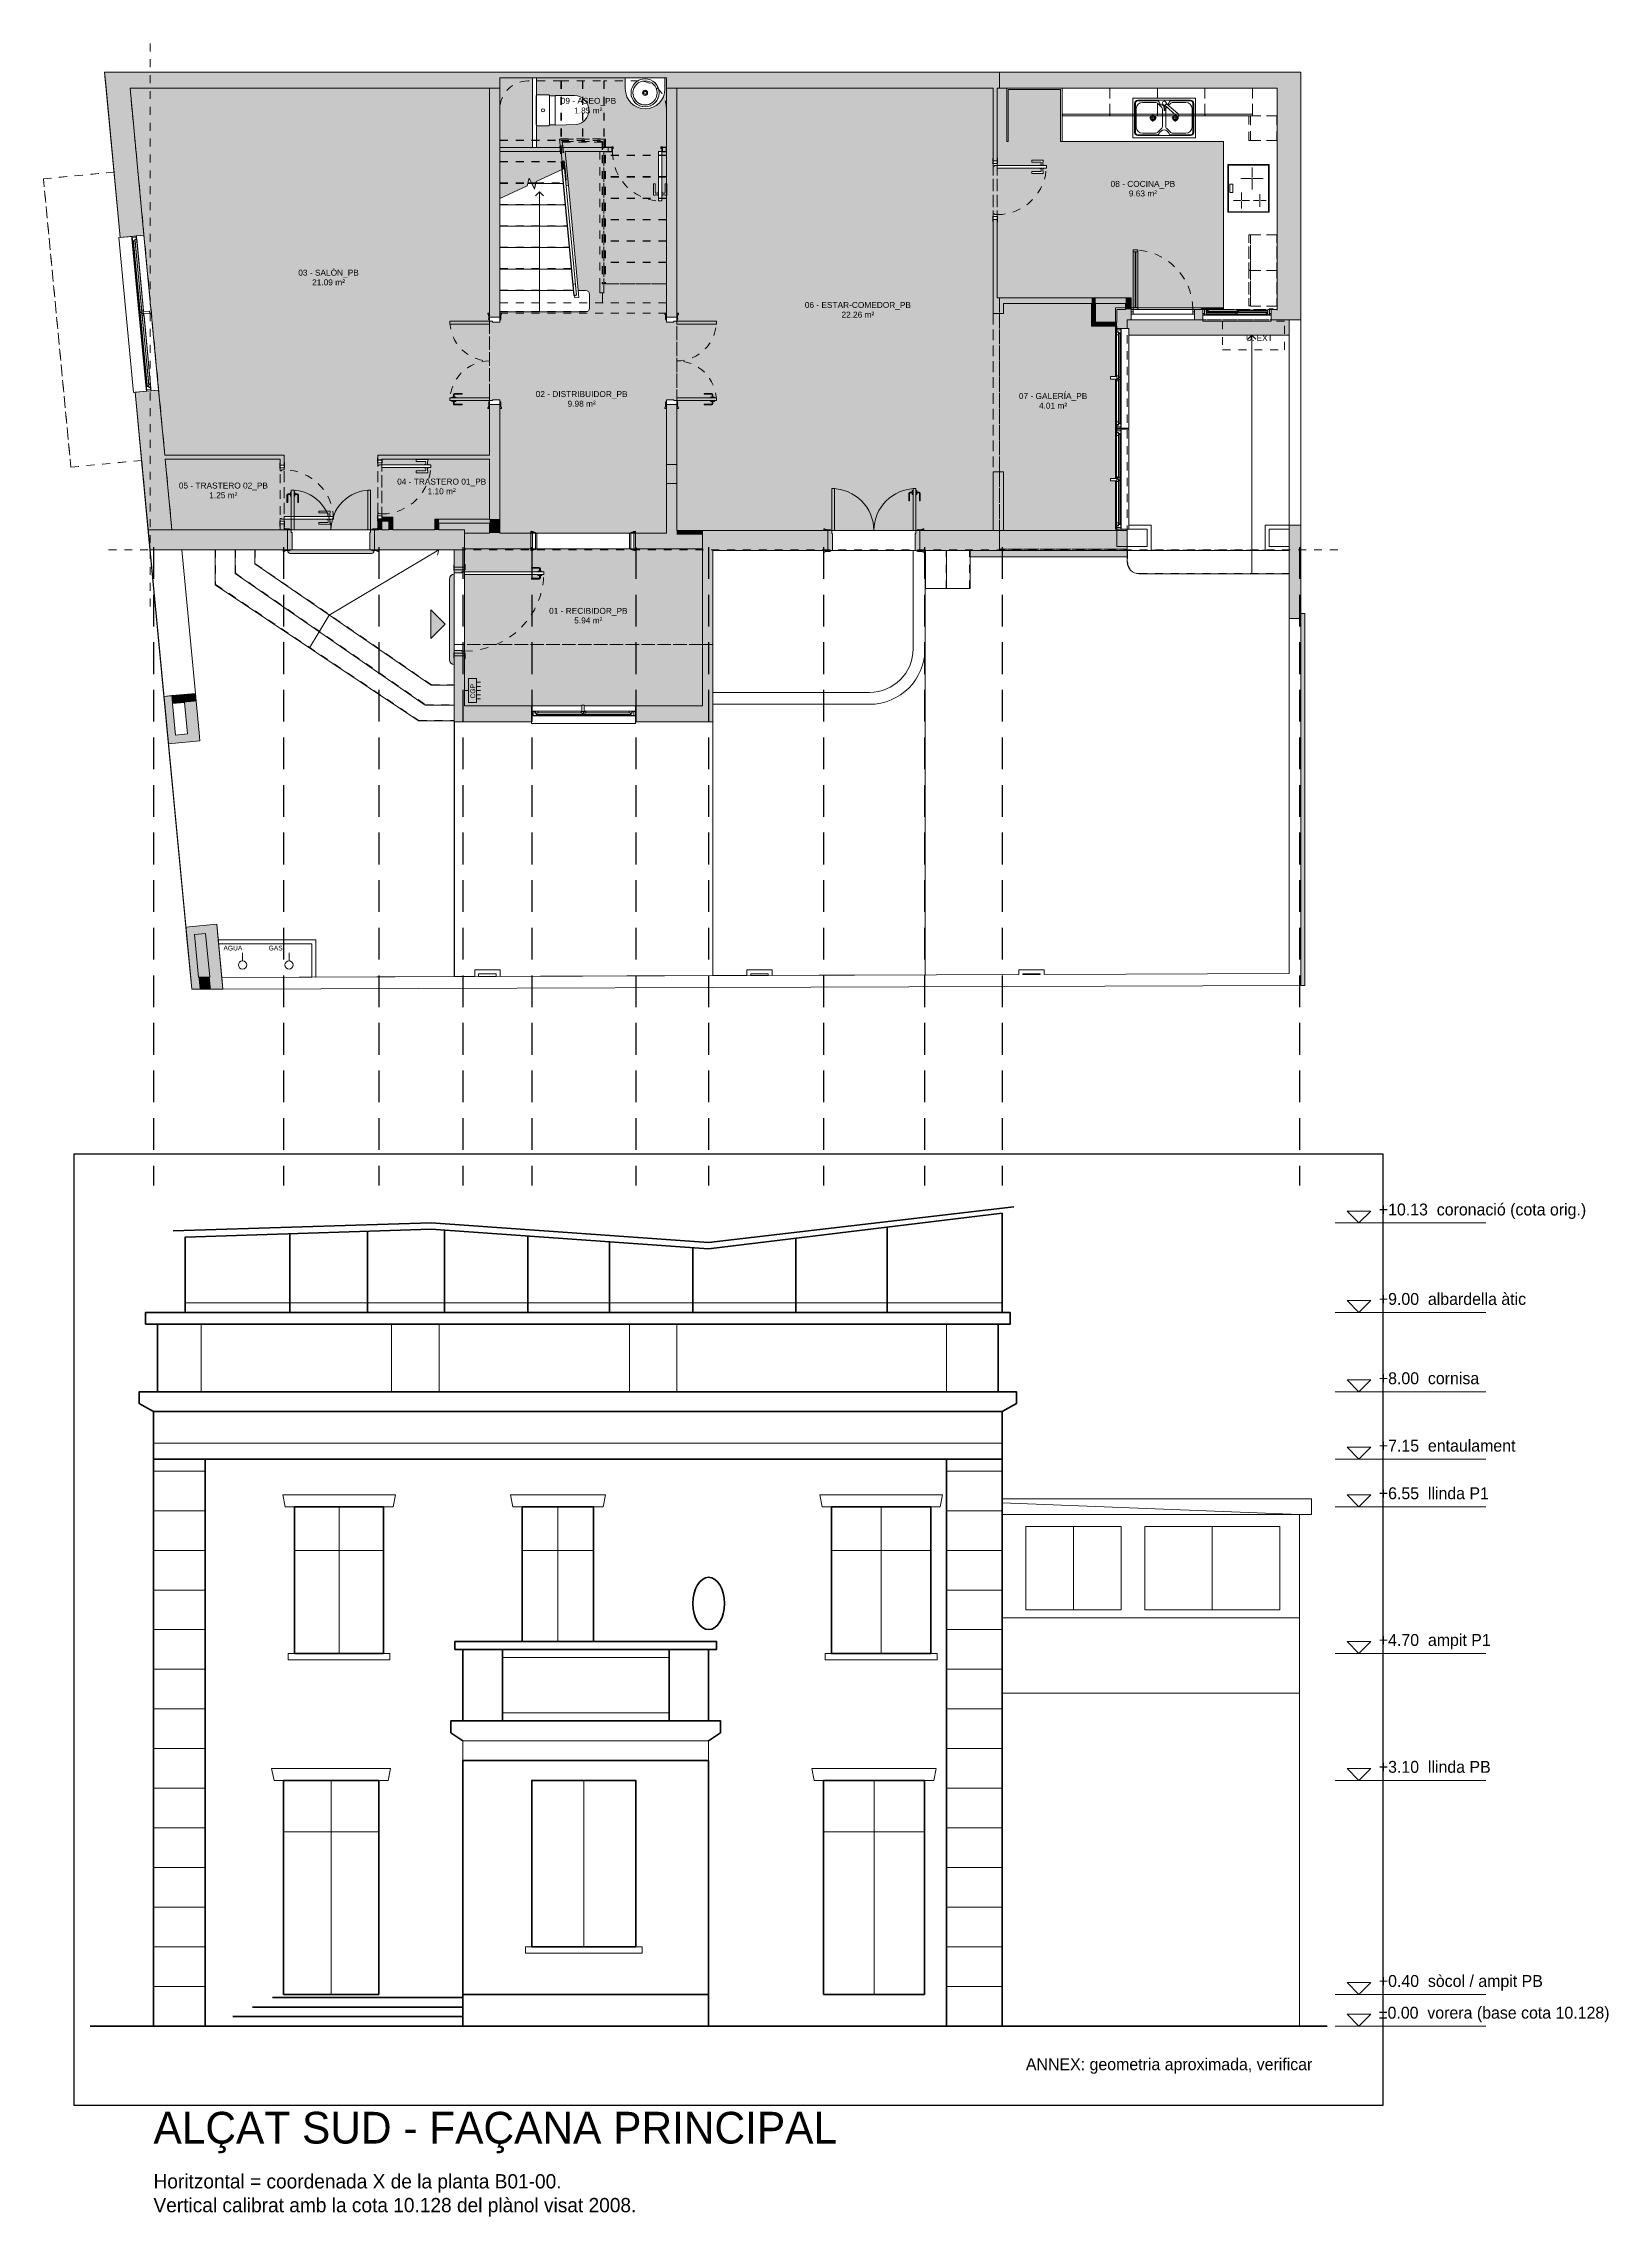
# Model space of a CAD drawing. Header units: metres. Extents: x -31 to 25.7, y -59.6 to 3.
# Drawn here: x -12.39 to 7.35, y -24.4 to 3 of the extents above; entities that cross this region are included whole.
import ezdxf
from ezdxf.enums import TextEntityAlignment as Align

# ---------------------------------------------------------------- set-up
doc = ezdxf.new("R2010")
doc.units = ezdxf.units.M
for name, pattern in [('Aligning Line', [0.00635, 0.003175, -0.003175]), ('DASHED', [0.6, 0.4, -0.2]), ('Overhead', [0.003969, 0.002381, -0.001587]), ('TRS Trazos', [0.002, 0.001, -0.001]), ('TRS_Puntos', [0.00053, 0, -0.00053])]:
    doc.linetypes.add(name, pattern=pattern)
for name, color, linetype, lineweight, true_color in [('_ PROJECCIÓ ESTANTERIES', 9, 'TRS_Puntos', 5, 0xc2808080), ('A-DETL', 7, 'Continuous', 5, 0xc200a600), ('A-DETL-MBND', 9, 'Continuous', 5, 0xc2808080), ('A-DOOR-HDLN', 9, 'TRS Trazos', 9, 0xc2808080), ('A-GLAZ-CURT-HDLN', 9, 'TRS_Puntos', 5, 0xc2808080), ('G-ANNO-SYMB', 7, 'Aligning Line', 9, 0xc2007f00), ('PROJECCIÓ ESTANTERIES', 9, 'TRS_Puntos', 5, 0xc2808080)]:
    doc.layers.add(name, color=color, linetype=linetype, lineweight=lineweight, true_color=true_color)
for name, color, linetype, lineweight in [('A-ALCAT-APROX', 6, 'Continuous', 18), ('A-ALCAT-CONTORN', 7, 'Continuous', 50), ('A-ALCAT-COTES', 1, 'Continuous', 18), ('A-ALCAT-JUNTES', 8, 'Continuous', 9), ('A-ALCAT-MOTLLURES', 3, 'Continuous', 18), ('A-ALCAT-OBERTURES', 4, 'Continuous', 35), ('A-ALCAT-TERRENY', 7, 'Continuous', 70), ('A-ALCAT-TEXT', 7, 'Continuous', 18), ('A-ANNO-NOTE', 7, 'Continuous', 9), ('A-DETL-THIN', 7, 'Continuous', 5), ('A-DOOR', 7, 'Continuous', 5), ('A-FLOR-HRAL', 7, 'Overhead', 5), ('A-FLOR-HRAL-MBND', 7, 'Overhead', 5), ('A-FLOR-PATT', 7, 'Continuous', 5), ('A-P02', 7, 'Continuous', 15), ('ANOTACIÓN', 7, 'Continuous', 25), ('DETALLE', 7, 'Continuous', 5), ('FUSTERIA', 7, 'Continuous', 13), ('G-ANNO-TEXT', 7, 'Continuous', 9), ('MOBILIARI', 7, 'Continuous', 5), ('MURS DETALL', 7, 'Continuous', 20), ('OMBREJAT SOLID', 7, 'Continuous', 20), ('PAVIMENTOS', 7, 'Continuous', 5), ('Q-SPCQ', 7, 'Continuous', 5), ('S-STRS', 7, 'Continuous', 15), ('S-STRS-ANNO', 7, 'Continuous', 5), ('S-STRS-MBND', 7, 'Overhead', 15), ('SANITARIS I CUINES', 7, 'Continuous', 5), ('TECHOS', 7, 'Continuous', 5)]:
    doc.layers.add(name, color=color, linetype=linetype, lineweight=lineweight)
doc.layers.add('A-ALCAT-LINIES-REFERIDA', color=9, linetype='Continuous', plot=False)
doc.layers.add('A-ALCAT-REF-IMATGE', color=8, linetype='Continuous', plot=False)
doc.styles.add('Arial', font='arial.ttf', dxfattribs={"height": 0.06})
doc.styles.add('Arial_1', font='arial.ttf', dxfattribs={"height": 0.0012})
doc.styles.add('Arial_2', font='arial.ttf', dxfattribs={"height": 0.075})
picture_1 = doc.add_image_def('image1.png', size_in_pixel=(1650, 1200))

# ---------------------------------------------------------------- blocks, each defined once
blk = doc.blocks.new('Rectangular Mullion - 60x25mm-7470592-ESTADO ACTUAL')
at = {"layer": 'FUSTERIA', "linetype": 'TRS_Puntos'}
for p, q in [((1.353, -0.412), (1.353, -0.352)), ((1.353, -0.352), (1.353, -0.412)), ((1.353, -0.352), (2.103, -0.352)), ((1.353, -0.352), (2.103, -0.352)), ((2.103, -0.412), (1.353, -0.412)), ((1.353, -0.412), (2.103, -0.412)), ((2.103, -0.412), (2.103, -0.352)), ((2.103, -0.352), (2.103, -0.412))]:
    blk.add_line(p, q, dxfattribs=at)
blk = doc.blocks.new('TRS-MOB-Modulo cajón CON CUARTERÓN_RVT23 - Armario baño-7497239-ESTADO ACTUAL')
at = {"layer": 'MOBILIARI', "linetype": 'TRS_Puntos'}
for p, q in [((0.3, 0.175), (-0.3, 0.175)), ((-0.3, 0.175), (-0.3, -0.155)), ((-0.3, -0.155), (-0.3, 0.175)), ((-0.3, 0.175), (0.3, 0.175)), ((0.3, -0.155), (0.3, 0.175)), ((0.3, 0.175), (0.3, -0.155)), ((-0.3, -0.155), (0.3, -0.155)), ((0.3, -0.155), (-0.3, -0.155)), ((0.298, -0.155), (-0.298, -0.155)), ((-0.298, -0.155), (0.298, -0.155)), ((-0.298, -0.155), (-0.298, -0.175)), ((-0.298, -0.175), (-0.298, -0.155)), ((-0.298, -0.175), (0.298, -0.175)), ((0.298, -0.175), (-0.298, -0.175)), ((-0.28, -0.155), (0.28, -0.155)), ((0.28, -0.155), (-0.28, -0.155)), ((0.298, -0.155), (0.298, -0.175)), ((0.298, -0.175), (0.298, -0.155))]:
    blk.add_line(p, q, dxfattribs=at)
blk = doc.blocks.new('TRS-MOB-Modulo cajón CON CUARTERÓN_RVT23 - Armario baño-7497341-ESTADO ACTUAL')
at = {"layer": 'MOBILIARI', "linetype": 'TRS_Puntos'}
for p, q in [((0.3, 0.155), (-0.3, 0.155)), ((-0.3, 0.155), (-0.3, -0.175)), ((-0.3, -0.175), (-0.3, 0.155)), ((-0.3, 0.155), (0.3, 0.155)), ((-0.298, 0.175), (0.298, 0.175)), ((0.298, 0.175), (-0.298, 0.175)), ((-0.298, 0.155), (-0.298, 0.175)), ((-0.298, 0.175), (-0.298, 0.155)), ((0.298, 0.155), (-0.298, 0.155)), ((-0.298, 0.155), (0.298, 0.155)), ((-0.28, 0.155), (0.28, 0.155)), ((0.28, 0.155), (-0.28, 0.155)), ((0.298, 0.155), (0.298, 0.175)), ((0.298, 0.175), (0.298, 0.155)), ((0.3, -0.175), (0.3, 0.155)), ((0.3, 0.155), (0.3, -0.175)), ((-0.3, -0.175), (0.3, -0.175)), ((0.3, -0.175), (-0.3, -0.175))]:
    blk.add_line(p, q, dxfattribs=at)
blk = doc.blocks.new('TRS-MOB-Modulo cajón CON CUARTERÓN_RVT23 - Armario baño-7497960-ESTADO ACTUAL')
at = {"layer": 'MOBILIARI', "linetype": 'TRS_Puntos'}
for p, q in [((0.156, 0.175), (-0.156, 0.175)), ((-0.156, 0.175), (-0.156, -0.155)), ((-0.156, -0.155), (-0.156, 0.175)), ((-0.156, 0.175), (0.156, 0.175)), ((0.156, -0.155), (0.156, 0.175)), ((0.156, 0.175), (0.156, -0.155)), ((-0.156, -0.155), (0.156, -0.155)), ((0.156, -0.155), (-0.156, -0.155)), ((0.154, -0.155), (-0.154, -0.155)), ((-0.154, -0.155), (0.154, -0.155)), ((-0.154, -0.155), (-0.154, -0.175)), ((-0.154, -0.175), (-0.154, -0.155)), ((-0.154, -0.175), (0.154, -0.175)), ((0.154, -0.175), (-0.154, -0.175)), ((-0.136, -0.155), (0.136, -0.155)), ((0.136, -0.155), (-0.136, -0.155)), ((0.154, -0.155), (0.154, -0.175)), ((0.154, -0.175), (0.154, -0.155))]:
    blk.add_line(p, q, dxfattribs=at)
blk = doc.blocks.new('TRS-MOB-Modulo cajón CON CUARTERÓN_RVT23 - Armario baño-7498832-ESTADO ACTUAL')
at = {"layer": 'MOBILIARI', "linetype": 'TRS_Puntos'}
for p, q in [((0.225, 0.155), (-0.225, 0.155)), ((-0.225, 0.155), (-0.225, -0.175)), ((-0.225, -0.175), (-0.225, 0.155)), ((-0.225, 0.155), (0.225, 0.155)), ((-0.223, 0.175), (0.223, 0.175)), ((0.223, 0.175), (-0.223, 0.175)), ((-0.223, 0.155), (-0.223, 0.175)), ((-0.223, 0.175), (-0.223, 0.155)), ((0.223, 0.155), (-0.223, 0.155)), ((-0.223, 0.155), (0.223, 0.155)), ((-0.205, 0.155), (0.205, 0.155)), ((0.205, 0.155), (-0.205, 0.155)), ((0.223, 0.155), (0.223, 0.175)), ((0.223, 0.175), (0.223, 0.155)), ((0.225, -0.175), (0.225, 0.155)), ((0.225, 0.155), (0.225, -0.175)), ((-0.225, -0.175), (0.225, -0.175)), ((0.225, -0.175), (-0.225, -0.175))]:
    blk.add_line(p, q, dxfattribs=at)
blk = doc.blocks.new('TRS-MOB-Modulo cajón CON CUARTERÓN_RVT23 - Armario baño-7498833-ESTADO ACTUAL')
at = {"layer": 'MOBILIARI', "linetype": 'TRS_Puntos'}
for p, q in [((0.225, 0.175), (-0.225, 0.175)), ((-0.225, 0.175), (-0.225, -0.155)), ((-0.225, -0.155), (-0.225, 0.175)), ((-0.225, 0.175), (0.225, 0.175)), ((0.225, -0.155), (0.225, 0.175)), ((0.225, 0.175), (0.225, -0.155)), ((-0.225, -0.155), (0.225, -0.155)), ((0.225, -0.155), (-0.225, -0.155)), ((0.223, -0.155), (-0.223, -0.155)), ((-0.223, -0.155), (0.223, -0.155)), ((-0.223, -0.155), (-0.223, -0.175)), ((-0.223, -0.175), (-0.223, -0.155)), ((-0.223, -0.175), (0.223, -0.175)), ((0.223, -0.175), (-0.223, -0.175)), ((-0.205, -0.155), (0.205, -0.155)), ((0.205, -0.155), (-0.205, -0.155)), ((0.223, -0.155), (0.223, -0.175)), ((0.223, -0.175), (0.223, -0.155))]:
    blk.add_line(p, q, dxfattribs=at)
blk = doc.blocks.new('Barandilla - Barandilla-7416318-ESTADO ACTUAL')
at = {"layer": 'A-FLOR-HRAL-MBND'}
for p, q in [((-5.885, 1.788), (-5.866, 1.798)), ((-5.85, 1.411), (-5.885, 1.788)), ((-5.866, 1.798), (-5.302, 1.798)), ((-5.842, 1.758), (-5.342, 1.758)), ((-5.811, 1.421), (-5.842, 1.758)), ((-5.342, 1.758), (-5.342, 1.592)), ((-5.302, 1.798), (-5.302, 1.592)), ((-5.342, 1.592), (-5.342, -0.028)), ((-5.302, 1.592), (-5.302, -0.028)), ((-5.302, -0.028), (-5.342, -0.028))]:
    blk.add_line(p, q, dxfattribs=at)
at = {"layer": 'FUSTERIA', "lineweight": 5}
for p, q in [((-5.831, 1.42), (-5.85, 1.411)), ((-5.702, -0.177), (-5.85, 1.411)), ((-5.811, 1.421), (-5.831, 1.42)), ((-5.797, 1.277), (-5.811, 1.421)), ((-5.691, -0.175), (-5.702, -0.177))]:
    blk.add_line(p, q, dxfattribs=at)
blk = doc.blocks.new('Tipo de barandal superior - Barandal superior_interno_-7420108-ESTADO ACTUAL')
at = {"layer": 'FUSTERIA', "lineweight": 5}
for p, q in [((-5.713, -0.01), (-5.697, -0.176)), ((-5.667, -0.173), (-5.683, -0.007))]:
    blk.add_line(p, q, dxfattribs=at)
at = {"layer": 'FUSTERIA', "lineweight": 5, "flags": 128}
for points in [[(-5.698, -0.036), (-5.695, -0.036), (-5.692, -0.035)], [(-5.668, -0.173), (-5.669, -0.173), (-5.672, -0.174), (-5.675, -0.174), (-5.678, -0.174), (-5.682, -0.175), (-5.686, -0.175), (-5.69, -0.175), (-5.693, -0.176), (-5.695, -0.176), (-5.697, -0.176)], [(-5.697, -0.176), (-5.695, -0.176), (-5.693, -0.176), (-5.69, -0.175), (-5.686, -0.175), (-5.682, -0.175), (-5.678, -0.174), (-5.675, -0.174), (-5.672, -0.174), (-5.669, -0.173), (-5.668, -0.173)]]:
    blk.add_lwpolyline(points, dxfattribs=at)
blk = doc.blocks.new('Tipo de barandal superior - Barandal superior_interno_-V1-ESTADO ACTUAL')
at = {"layer": 'A-FLOR-HRAL'}
for p, q in [((-5.881, 1.793), (-5.804, 1.793)), ((-5.873, 1.717), (-5.881, 1.793)), ((-5.845, 1.413), (-5.873, 1.717)), ((-5.848, 1.763), (-5.804, 1.763)), ((-5.844, 1.72), (-5.848, 1.763)), ((-5.816, 1.421), (-5.844, 1.72)), ((-5.804, 1.793), (-5.307, 1.793)), ((-5.804, 1.763), (-5.337, 1.763)), ((-5.337, 1.763), (-5.337, 1.592)), ((-5.307, 1.793), (-5.307, 1.592)), ((-5.337, 1.592), (-5.337, -0.028)), ((-5.307, 1.592), (-5.307, -0.028)), ((-5.307, -0.028), (-5.337, -0.028))]:
    blk.add_line(p, q, dxfattribs=at)
at = {"layer": 'FUSTERIA', "lineweight": 5}
for p, q in [((-5.831, 1.42), (-5.845, 1.413)), ((-5.697, -0.176), (-5.845, 1.413)), ((-5.816, 1.421), (-5.831, 1.42)), ((-5.667, -0.173), (-5.816, 1.421)), ((-5.697, -0.176), (-5.667, -0.173))]:
    blk.add_line(p, q, dxfattribs=at)
blk = doc.blocks.new('TRS-PUR-GENERICO-Puerta madera simple batente enrasada a tapetas_MUR - 600x1900 mm-7422271-ESTADO ACTUAL')
at = {"layer": 'FUSTERIA', "true_color": 0xdcd0b8}
h = blk.add_hatch(color=254, dxfattribs=at)
h.paths.add_polyline_path([(-0.37, 0.03), (-0.37, 0.025), (-0.31, 0.025), (-0.31, 0.03)])
h.paths.add_polyline_path([(0.31, 0.03), (0.31, 0.025), (0.405, 0.025), (0.405, 0.03), (0.32, 0.03)])
h.paths.add_polyline_path([(-0.365, -0.025), (-0.37, -0.025), (-0.37, -0.03), (-0.32, -0.03), (-0.32, -0.025)])
h.paths.add_polyline_path([(0.32, -0.025), (0.32, -0.03), (0.405, -0.03), (0.405, -0.025), (0.365, -0.025)])
h = blk.add_hatch(color=254, dxfattribs=at)
h.paths.add_polyline_path([(-0.365, 0.025), (-0.365, -0.025), (-0.32, -0.025), (-0.32, 0.025)])
h.paths.add_polyline_path([(0.32, 0.025), (0.32, -0.025), (0.365, -0.025), (0.365, 0.025)])
h = blk.add_hatch(color=254, dxfattribs=at)
h.paths.add_polyline_path([(-0.31, 0.025), (-0.32, 0.025), (-0.32, -0.035), (-0.3, -0.035), (-0.3, -0.015), (-0.31, -0.015)])
h.paths.add_polyline_path([(0.32, 0.025), (0.31, 0.025), (0.31, -0.015), (0.3, -0.015), (0.3, -0.035), (0.32, -0.035), (0.32, -0.015)])
at = {"layer": 'A-DOOR-HDLN'}
blk.add_arc((-0.31, 0.03), 0.62, 360, 90, dxfattribs=at)
at = {"layer": 'FUSTERIA'}
for p, q in [((-0.375, 0.575), (-0.375, 0.43)), ((-0.353, 0.575), (-0.375, 0.575)), ((-0.353, 0.57), (-0.353, 0.575)), ((-0.314, 0.57), (-0.353, 0.57)), ((-0.353, 0.43), (-0.353, 0.549)), ((-0.353, 0.549), (-0.314, 0.549)), ((-0.31, 0.585), (-0.314, 0.585)), ((-0.314, 0.585), (-0.314, 0.57)), ((-0.314, 0.549), (-0.314, 0.534)), ((-0.27, 0.645), (-0.31, 0.645)), ((-0.31, 0.645), (-0.31, 0.025)), ((-0.31, 0.534), (-0.31, 0.585)), ((-0.27, 0.025), (-0.27, 0.645)), ((-0.266, 0.585), (-0.27, 0.585)), ((-0.27, 0.585), (-0.27, 0.534)), ((-0.266, 0.57), (-0.266, 0.585)), ((-0.227, 0.57), (-0.266, 0.57)), ((-0.266, 0.534), (-0.266, 0.549)), ((-0.266, 0.549), (-0.227, 0.549)), ((-0.205, 0.575), (-0.227, 0.575)), ((-0.227, 0.575), (-0.227, 0.57)), ((-0.227, 0.549), (-0.227, 0.43)), ((-0.205, 0.43), (-0.205, 0.575)), ((-0.375, 0.43), (-0.353, 0.43)), ((-0.314, 0.534), (-0.31, 0.534)), ((-0.27, 0.534), (-0.266, 0.534)), ((-0.227, 0.43), (-0.205, 0.43)), ((-0.31, 0.03), (-0.37, 0.03)), ((-0.37, 0.025), (-0.31, 0.025)), ((-0.365, -0.025), (-0.365, 0.025)), ((-0.365, 0.025), (-0.32, 0.025)), ((-0.32, -0.025), (-0.32, 0.025)), ((-0.32, 0.025), (-0.31, 0.025)), ((-0.32, 0.025), (-0.32, -0.025)), ((-0.31, 0.03), (-0.31, 0.025)), ((-0.31, 0.025), (-0.27, 0.025)), ((-0.31, 0.025), (-0.31, -0.015)), ((0.31, 0.025), (0.31, 0.03)), ((0.31, 0.03), (0.405, 0.03)), ((0.31, -0.015), (0.31, 0.025)), ((0.31, 0.025), (0.32, 0.025)), ((0.405, 0.025), (0.31, 0.025)), ((0.32, 0.025), (0.32, -0.025)), ((0.32, 0.025), (0.365, 0.025)), ((0.32, -0.025), (0.32, 0.025)), ((0.365, 0.025), (0.365, -0.025)), ((0.405, 0.03), (0.405, 0.025)), ((-0.32, -0.025), (-0.37, -0.025)), ((-0.37, -0.03), (-0.32, -0.03)), ((-0.32, -0.025), (-0.365, -0.025)), ((-0.32, -0.035), (-0.32, -0.03)), ((-0.3, -0.035), (-0.32, -0.035)), ((-0.31, -0.015), (-0.3, -0.015)), ((-0.3, -0.015), (-0.3, -0.035)), ((-0.3, -0.025), (-0.3, -0.03)), ((0.3, -0.035), (0.3, -0.015)), ((0.3, -0.015), (0.31, -0.015)), ((0.3, -0.03), (0.3, -0.025)), ((0.32, -0.035), (0.3, -0.035)), ((0.365, -0.025), (0.32, -0.025)), ((0.32, -0.025), (0.405, -0.025)), ((0.32, -0.03), (0.32, -0.035)), ((0.405, -0.03), (0.32, -0.03)), ((0.405, -0.025), (0.405, -0.03))]:
    blk.add_line(p, q, dxfattribs=at)
at = {"layer": 'FUSTERIA', "lineweight": 15}
for p, q in [((-0.31, 0.03), (-0.37, 0.03)), ((-0.37, 0.025), (-0.31, 0.025)), ((-0.32, 0.025), (-0.365, 0.025)), ((-0.365, 0.025), (-0.365, -0.025)), ((-0.31, 0.025), (-0.32, 0.025)), ((-0.32, 0.025), (-0.32, -0.035)), ((-0.32, -0.025), (-0.32, 0.025)), ((-0.31, 0.025), (-0.31, 0.03)), ((-0.31, -0.015), (-0.31, 0.025)), ((0.405, 0.03), (0.31, 0.03)), ((0.31, 0.03), (0.31, 0.025)), ((0.32, 0.025), (0.31, 0.025)), ((0.31, 0.025), (0.31, -0.015)), ((0.31, 0.025), (0.405, 0.025)), ((0.32, -0.035), (0.32, 0.025)), ((0.365, 0.025), (0.32, 0.025)), ((0.32, 0.025), (0.32, -0.025)), ((0.365, -0.025), (0.365, 0.025)), ((0.405, 0.025), (0.405, 0.03)), ((-0.3, -0.025), (-0.37, -0.025)), ((-0.37, -0.03), (-0.3, -0.03)), ((-0.365, -0.025), (-0.32, -0.025)), ((-0.32, -0.035), (-0.3, -0.035)), ((-0.3, -0.015), (-0.31, -0.015)), ((-0.3, -0.035), (-0.3, -0.015)), ((-0.3, -0.03), (-0.3, -0.025)), ((0.31, -0.015), (0.3, -0.015)), ((0.3, -0.015), (0.3, -0.035)), ((0.405, -0.025), (0.3, -0.025)), ((0.3, -0.025), (0.3, -0.03)), ((0.3, -0.03), (0.405, -0.03)), ((0.3, -0.035), (0.32, -0.035)), ((0.32, -0.025), (0.365, -0.025)), ((0.405, -0.03), (0.405, -0.025))]:
    blk.add_line(p, q, dxfattribs=at)
blk = doc.blocks.new('TRS-PUR-GENERICO-porta cuarterón VIDRIO - 100 x 246-CON VIDRIO-7467557-ESTADO ACTUAL')
at = {"layer": 'FUSTERIA', "linetype": 'TRS_Puntos', "lineweight": 5, "true_color": 0xdcd0b8}
h = blk.add_hatch(color=254, dxfattribs=at)
h.paths.add_polyline_path([(-0.595, -0.065), (-0.595, -0.07), (-0.525, -0.07), (-0.525, -0.065), (-0.56, -0.065)])
h.paths.add_polyline_path([(-0.59, 0.065), (-0.52, 0.065), (-0.52, 0.07), (-0.59, 0.07)])
h.paths.add_polyline_path([(0.52, 0.065), (0.59, 0.065), (0.59, 0.07), (0.52, 0.07)])
h.paths.add_polyline_path([(0.525, -0.07), (0.595, -0.07), (0.595, -0.065), (0.525, -0.065)])
h = blk.add_hatch(color=254, dxfattribs=at)
h.paths.add_polyline_path([(-0.56, -0.065), (-0.525, -0.065), (-0.525, 0.065), (-0.56, 0.065), (-0.56, -0.03)])
h.paths.add_polyline_path([(0.525, 0.065), (0.525, -0.065), (0.56, -0.065), (0.56, 0.065)])
h = blk.add_hatch(color=254, dxfattribs=at)
h.paths.add_polyline_path([(-0.525, 0.065), (-0.525, -0.065), (-0.5, -0.065), (-0.5, -0.03), (-0.49, -0.03), (-0.49, 0.065), (-0.52, 0.065)])
h.paths.add_polyline_path([(0.49, 0.065), (0.49, -0.03), (0.5, -0.03), (0.5, -0.065), (0.525, -0.065), (0.525, 0.065), (0.5, 0.065)])
at = {"layer": '_ PROJECCIÓ ESTANTERIES'}
blk.add_arc((0.5, -0.065), 1, 180, 270, dxfattribs=at)
at = {"layer": 'A-DOOR'}
for p, q in [((-0.59, 0.07), (-0.59, 0.065)), ((-0.52, 0.07), (-0.59, 0.07)), ((-0.59, 0.065), (-0.52, 0.065)), ((-0.525, 0.065), (-0.525, -0.065)), ((-0.49, 0.065), (-0.525, 0.065)), ((-0.52, 0.065), (-0.52, 0.07)), ((-0.49, -0.03), (-0.49, 0.065)), ((0.49, 0.065), (0.49, -0.03)), ((0.525, 0.065), (0.49, 0.065)), ((0.52, 0.07), (0.52, 0.065)), ((0.59, 0.07), (0.52, 0.07)), ((0.52, 0.065), (0.59, 0.065)), ((0.525, -0.065), (0.525, 0.065)), ((0.59, 0.065), (0.59, 0.07)), ((-0.525, -0.065), (-0.595, -0.065)), ((-0.595, -0.065), (-0.595, -0.07)), ((-0.595, -0.07), (-0.525, -0.07)), ((-0.525, -0.07), (-0.525, -0.065)), ((-0.525, -0.065), (-0.5, -0.065)), ((-0.5, -0.03), (-0.49, -0.03)), ((-0.5, -0.065), (-0.5, -0.03)), ((0.49, -0.03), (0.5, -0.03)), ((0.5, -0.03), (0.5, -0.065)), ((0.5, -0.065), (0.525, -0.065)), ((0.525, -0.065), (0.525, -0.07)), ((0.595, -0.065), (0.525, -0.065)), ((0.525, -0.07), (0.595, -0.07)), ((0.595, -0.07), (0.595, -0.065)), ((0.41, -0.91), (0.41, -1.005)), ((0.42, -0.91), (0.41, -0.91)), ((0.42, -0.91), (0.42, -1.005)), ((0.455, -1.01), (0.425, -1.01)), ((0.455, -1.02), (0.425, -1.02)), ((0.455, -0.99), (0.465, -0.99)), ((0.455, -1.04), (0.455, -0.99)), ((0.465, -1.04), (0.455, -1.04)), ((0.465, -0.99), (0.465, -1.04)), ((0.5, -0.99), (0.5, -1.04)), ((0.51, -0.99), (0.5, -0.99)), ((0.5, -1.04), (0.51, -1.04)), ((0.51, -1.04), (0.51, -0.99)), ((0.51, -1.01), (0.54, -1.01)), ((0.51, -1.02), (0.54, -1.02)), ((0.545, -0.91), (0.545, -1.005)), ((0.545, -0.91), (0.555, -0.91)), ((0.555, -0.91), (0.555, -1.005))]:
    blk.add_line(p, q, dxfattribs=at)
for centre, radius, start, end in [((0.425, -1.005), 0.015, 180, 270), ((0.425, -1.005), 0.005, 180, 270), ((0.54, -1.005), 0.015, 270, 0), ((0.54, -1.005), 0.005, 270, 0)]:
    blk.add_arc(centre, radius, start, end, dxfattribs=at)
at = {"layer": 'FUSTERIA', "lineweight": 15}
for p, q in [((-0.59, 0.065), (-0.59, 0.07)), ((-0.59, 0.07), (-0.52, 0.07)), ((-0.52, 0.065), (-0.59, 0.065)), ((-0.56, -0.065), (-0.56, 0.065)), ((-0.56, 0.065), (-0.525, 0.065)), ((-0.525, 0.065), (-0.49, 0.065)), ((-0.525, -0.065), (-0.525, 0.065)), ((-0.525, 0.065), (-0.525, -0.065)), ((-0.52, 0.07), (-0.52, 0.065)), ((-0.49, 0.065), (-0.49, -0.03)), ((0.49, 0.065), (0.525, 0.065)), ((0.49, -0.03), (0.49, 0.065)), ((0.52, 0.07), (0.59, 0.07)), ((0.52, 0.065), (0.52, 0.07)), ((0.59, 0.065), (0.52, 0.065)), ((0.525, 0.065), (0.525, -0.065)), ((0.525, -0.065), (0.525, 0.065)), ((0.525, 0.065), (0.56, 0.065)), ((0.56, 0.065), (0.56, -0.065)), ((0.59, 0.07), (0.59, 0.065)), ((-0.595, -0.07), (-0.595, -0.065)), ((-0.595, -0.065), (-0.525, -0.065)), ((-0.525, -0.07), (-0.595, -0.07)), ((-0.525, -0.065), (-0.56, -0.065)), ((-0.525, -0.065), (-0.525, -0.07)), ((-0.5, -0.065), (-0.525, -0.065)), ((-0.5, -0.03), (-0.5, -0.065)), ((-0.49, -0.03), (-0.5, -0.03)), ((0.5, -0.065), (0.465, -0.065)), ((0.465, -0.065), (0.465, -1.065)), ((0.52, -0.065), (0.485, -0.065)), ((0.5, -0.03), (0.49, -0.03)), ((0.5, -0.065), (0.5, -0.03)), ((0.525, -0.065), (0.5, -0.065)), ((0.5, -1.065), (0.5, -0.065)), ((0.525, -0.07), (0.525, -0.065)), ((0.525, -0.065), (0.595, -0.065)), ((0.56, -0.065), (0.525, -0.065)), ((0.595, -0.07), (0.525, -0.07)), ((0.595, -0.065), (0.595, -0.07)), ((0.465, -1.065), (0.5, -1.065))]:
    blk.add_line(p, q, dxfattribs=at)
at = {"layer": 'FUSTERIA'}
for p, q in [((-0.56, 0.065), (-0.525, 0.065)), ((-0.56, 0.065), (-0.56, -0.065)), ((-0.525, -0.065), (-0.525, 0.065)), ((0.525, 0.065), (0.525, -0.065)), ((0.56, 0.065), (0.525, 0.065)), ((0.56, -0.065), (0.56, 0.065)), ((-0.525, -0.065), (-0.56, -0.065)), ((0.525, -0.065), (0.56, -0.065))]:
    blk.add_line(p, q, dxfattribs=at)
blk = doc.blocks.new('TRS-PUR-GENERICO-Apeo con tapeta decorativa_DX174 ORAC_MUR - 120x220 cm-7596218-ESTADO ACTUAL')
at = {"layer": 'FUSTERIA', "lineweight": 15}
for p, q in [((-0.661, 0.121), (-0.661, 0.1)), ((-0.661, 0.1), (-0.657, 0.1)), ((-0.656, 0.121), (-0.66, 0.122)), ((-0.653, 0.114), (-0.656, 0.121)), ((-0.654, 0.1), (-0.651, 0.1)), ((-0.65, 0.114), (-0.653, 0.114)), ((-0.651, 0.1), (-0.651, 0.105)), ((-0.65, 0.106), (-0.649, 0.106)), ((-0.6, 0.1), (-0.64, 0.1)), ((-0.64, 0.1), (-0.64, -0.1)), ((-0.625, 0.1), (-0.608, 0.1)), ((-0.614, 0.109), (-0.615, 0.107)), ((-0.613, 0.109), (-0.614, 0.109)), ((-0.611, 0.106), (-0.613, 0.109)), ((-0.61, 0.106), (-0.611, 0.106)), ((-0.605, 0.1), (-0.601, 0.1)), ((-0.601, 0.1), (-0.601, 0.102)), ((-0.6, 0.1), (-0.6, -0.1)), ((-0.585, 0.1), (-0.6, 0.1)), ((-0.6, -0.1), (-0.6, 0.1)), ((-0.585, -0.1), (-0.585, 0.1)), ((0.6, 0.1), (0.585, 0.1)), ((0.585, 0.1), (0.585, -0.1)), ((0.6, -0.1), (0.6, 0.1)), ((0.64, 0.1), (0.6, 0.1)), ((0.6, 0.1), (0.6, -0.1)), ((0.601, 0.102), (0.601, 0.1)), ((0.601, 0.1), (0.605, 0.1)), ((0.608, 0.1), (0.625, 0.1)), ((0.611, 0.106), (0.61, 0.106)), ((0.613, 0.109), (0.611, 0.106)), ((0.614, 0.109), (0.613, 0.109)), ((0.615, 0.107), (0.614, 0.109)), ((0.64, -0.1), (0.64, 0.1)), ((0.649, 0.106), (0.65, 0.106)), ((0.653, 0.114), (0.65, 0.114)), ((0.651, 0.105), (0.651, 0.1)), ((0.651, 0.1), (0.654, 0.1)), ((0.656, 0.121), (0.653, 0.114)), ((0.66, 0.122), (0.656, 0.121)), ((0.657, 0.1), (0.661, 0.1)), ((0.661, 0.1), (0.661, 0.121)), ((-0.657, -0.1), (-0.661, -0.1)), ((-0.661, -0.1), (-0.661, -0.121)), ((-0.66, -0.122), (-0.656, -0.121)), ((-0.656, -0.121), (-0.653, -0.114)), ((-0.651, -0.1), (-0.654, -0.1)), ((-0.653, -0.114), (-0.65, -0.114)), ((-0.651, -0.105), (-0.651, -0.1)), ((-0.649, -0.106), (-0.65, -0.106)), ((-0.64, -0.1), (-0.6, -0.1)), ((-0.608, -0.1), (-0.625, -0.1)), ((-0.615, -0.107), (-0.614, -0.109)), ((-0.614, -0.109), (-0.613, -0.109)), ((-0.613, -0.109), (-0.611, -0.106)), ((-0.611, -0.106), (-0.61, -0.106)), ((-0.601, -0.1), (-0.605, -0.1)), ((-0.601, -0.102), (-0.601, -0.1)), ((-0.6, -0.1), (-0.585, -0.1)), ((0.585, -0.1), (0.6, -0.1)), ((0.6, -0.1), (0.64, -0.1)), ((0.605, -0.1), (0.601, -0.1)), ((0.601, -0.1), (0.601, -0.102)), ((0.625, -0.1), (0.608, -0.1)), ((0.61, -0.106), (0.611, -0.106)), ((0.611, -0.106), (0.613, -0.109)), ((0.613, -0.109), (0.614, -0.109)), ((0.614, -0.109), (0.615, -0.107)), ((0.65, -0.106), (0.649, -0.106)), ((0.65, -0.114), (0.653, -0.114)), ((0.654, -0.1), (0.651, -0.1)), ((0.651, -0.1), (0.651, -0.105)), ((0.653, -0.114), (0.656, -0.121)), ((0.656, -0.121), (0.66, -0.122)), ((0.661, -0.1), (0.657, -0.1)), ((0.661, -0.121), (0.661, -0.1))]:
    blk.add_line(p, q, dxfattribs=at)
at = {"layer": 'FUSTERIA'}
for p, q in [((-0.661, 0.1), (-0.661, 0.121)), ((-0.657, 0.1), (-0.661, 0.1)), ((-0.66, 0.122), (-0.656, 0.121)), ((-0.656, 0.121), (-0.653, 0.115)), ((-0.651, 0.1), (-0.654, 0.1)), ((-0.653, 0.114), (-0.65, 0.114)), ((-0.651, 0.105), (-0.651, 0.1)), ((-0.649, 0.106), (-0.65, 0.106)), ((-0.64, -0.1), (-0.64, 0.1)), ((-0.6, 0.1), (-0.64, 0.1)), ((-0.608, 0.1), (-0.625, 0.1)), ((-0.615, 0.107), (-0.614, 0.109)), ((-0.614, 0.109), (-0.613, 0.109)), ((-0.613, 0.109), (-0.611, 0.106)), ((-0.611, 0.106), (-0.61, 0.106)), ((-0.601, 0.1), (-0.605, 0.1)), ((-0.601, 0.102), (-0.601, 0.1)), ((-0.6, -0.1), (-0.6, 0.1)), ((-0.6, 0.1), (-0.585, 0.1)), ((-0.6, 0.1), (-0.6, -0.1)), ((-0.585, 0.1), (-0.585, -0.1)), ((0.585, -0.1), (0.585, 0.1)), ((0.585, 0.1), (0.6, 0.1)), ((0.6, 0.1), (0.6, -0.1)), ((0.6, 0.1), (0.64, 0.1)), ((0.6, -0.1), (0.6, 0.1)), ((0.601, 0.1), (0.601, 0.102)), ((0.605, 0.1), (0.601, 0.1)), ((0.625, 0.1), (0.608, 0.1)), ((0.61, 0.106), (0.611, 0.106)), ((0.611, 0.106), (0.613, 0.109)), ((0.613, 0.109), (0.614, 0.109)), ((0.614, 0.109), (0.615, 0.107)), ((0.64, 0.1), (0.64, -0.1)), ((0.65, 0.106), (0.649, 0.106)), ((0.65, 0.114), (0.653, 0.114)), ((0.651, 0.1), (0.651, 0.105)), ((0.654, 0.1), (0.651, 0.1)), ((0.653, 0.115), (0.656, 0.121)), ((0.656, 0.121), (0.66, 0.122)), ((0.661, 0.1), (0.657, 0.1)), ((0.661, 0.121), (0.661, 0.1)), ((-0.661, -0.121), (-0.661, -0.1)), ((-0.661, -0.1), (-0.657, -0.1)), ((-0.656, -0.121), (-0.66, -0.122)), ((-0.653, -0.114), (-0.656, -0.121)), ((-0.654, -0.1), (-0.651, -0.1)), ((-0.65, -0.114), (-0.653, -0.114)), ((-0.651, -0.1), (-0.651, -0.105)), ((-0.65, -0.106), (-0.649, -0.106)), ((-0.64, -0.1), (-0.6, -0.1)), ((-0.625, -0.1), (-0.608, -0.1)), ((-0.614, -0.109), (-0.615, -0.107)), ((-0.613, -0.109), (-0.614, -0.109)), ((-0.611, -0.106), (-0.613, -0.109)), ((-0.61, -0.106), (-0.611, -0.106)), ((-0.605, -0.1), (-0.601, -0.1)), ((-0.601, -0.1), (-0.601, -0.102)), ((-0.585, -0.1), (-0.6, -0.1)), ((0.6, -0.1), (0.585, -0.1)), ((0.64, -0.1), (0.6, -0.1)), ((0.601, -0.102), (0.601, -0.1)), ((0.601, -0.1), (0.605, -0.1)), ((0.608, -0.1), (0.625, -0.1)), ((0.611, -0.106), (0.61, -0.106)), ((0.613, -0.109), (0.611, -0.106)), ((0.614, -0.109), (0.613, -0.109)), ((0.615, -0.107), (0.614, -0.109)), ((0.649, -0.106), (0.65, -0.106)), ((0.653, -0.114), (0.65, -0.114)), ((0.651, -0.105), (0.651, -0.1)), ((0.651, -0.1), (0.654, -0.1)), ((0.656, -0.121), (0.653, -0.114)), ((0.66, -0.122), (0.656, -0.121)), ((0.657, -0.1), (0.661, -0.1)), ((0.661, -0.1), (0.661, -0.121))]:
    blk.add_line(p, q, dxfattribs=at)
at = {"layer": 'FUSTERIA', "lineweight": 15}
for centre, radius, start, end in [((-0.66, 0.121), 0.000739, 83, 180), ((-0.655, 0.099), 0.002, 21.4294, 158.5706), ((-0.65, 0.105), 0.000958, 90, 180), ((-0.607, 0.09), 0.0495, 146.3016, 151.4952), ((-0.649, 0.112), 0.00587, 270, 348), ((-0.642, 0.114), 0.00713, 88.2976, 146.3016), ((-0.64, 0.109), 0.00289, 26.3126, 153.6874), ((-0.642, 0.108), 0.0126, 47.1506, 88.2976), ((-0.607, 0.135), 0.0389, 218.3517, 243.0786), ((-0.682, 0.065), 0.0718, 39.1198, 47.1506), ((-0.618, 0.117), 0.0107, 219.1198, 274.3832), ((-0.618, 0.11), 0.00344, 274.3832, 315), ((-0.608, 0.106), 0.00249, 91.8755, 162.3889), ((-0.608, 0.097), 0.0111, 76.1223, 91.8755), ((-0.606, 0.099), 0.00183, 18.6772, 161.3228), ((-0.606, 0.102), 0.00572, 360, 76.1223), ((0.606, 0.102), 0.00572, 103.8777, 180), ((0.608, 0.097), 0.0111, 88.1245, 103.8777), ((0.606, 0.099), 0.00183, 18.6772, 161.3228), ((0.608, 0.106), 0.00249, 17.6111, 88.1245), ((0.618, 0.11), 0.00344, 225, 265.6168), ((0.618, 0.117), 0.0107, 265.6168, 320.8802), ((0.607, 0.135), 0.0389, 296.9214, 321.6483), ((0.682, 0.065), 0.0718, 132.8494, 140.8802), ((0.642, 0.108), 0.0126, 91.7024, 132.8494), ((0.64, 0.109), 0.00289, 26.3126, 153.6874), ((0.642, 0.114), 0.00713, 33.6984, 91.7024), ((0.649, 0.112), 0.00587, 192, 270), ((0.607, 0.09), 0.0495, 28.5048, 33.6984), ((0.65, 0.105), 0.000958, 360, 90), ((0.655, 0.099), 0.002, 21.4294, 158.5706), ((0.66, 0.121), 0.000739, 0, 97), ((-0.66, -0.121), 0.000739, 180, 277), ((-0.655, -0.099), 0.002, 201.4294, 338.5706), ((-0.65, -0.105), 0.000958, 180, 270), ((-0.607, -0.09), 0.0495, 208.5048, 213.6984), ((-0.649, -0.112), 0.00587, 12, 90), ((-0.642, -0.114), 0.00713, 213.6984, 271.7024), ((-0.64, -0.109), 0.00289, 206.3126, 333.6874), ((-0.642, -0.108), 0.0126, 271.7024, 312.8494), ((-0.607, -0.135), 0.0389, 116.9214, 141.6483), ((-0.682, -0.065), 0.0718, 312.8494, 320.8802), ((-0.618, -0.117), 0.0107, 85.6168, 140.8802), ((-0.618, -0.11), 0.00344, 45, 85.6168), ((-0.608, -0.106), 0.00249, 197.6111, 268.1245), ((-0.606, -0.099), 0.00183, 198.6772, 341.3228), ((-0.608, -0.097), 0.0111, 268.1245, 283.8777), ((-0.606, -0.102), 0.00572, 283.8777, 360), ((0.606, -0.102), 0.00572, 180, 256.1223), ((0.606, -0.099), 0.00183, 198.6772, 341.3228), ((0.608, -0.097), 0.0111, 256.1223, 271.8755), ((0.608, -0.106), 0.00249, 271.8755, 342.3889), ((0.618, -0.11), 0.00344, 94.3832, 135), ((0.618, -0.117), 0.0107, 39.1198, 94.3832), ((0.607, -0.135), 0.0389, 38.3517, 63.0786), ((0.682, -0.065), 0.0718, 219.1198, 227.1506), ((0.642, -0.108), 0.0126, 227.1506, 268.2976), ((0.64, -0.109), 0.00289, 206.3126, 333.6874), ((0.642, -0.114), 0.00713, 268.2976, 326.3016), ((0.649, -0.112), 0.00587, 90, 168), ((0.607, -0.09), 0.0495, 326.3016, 331.4952), ((0.65, -0.105), 0.000958, 270, 360), ((0.655, -0.099), 0.002, 201.4294, 338.5706), ((0.66, -0.121), 0.000739, 263, 360)]:
    blk.add_arc(centre, radius, start, end, dxfattribs=at)
at = {"layer": 'FUSTERIA'}
for centre, radius, start, end in [((-0.607, 0.09), 0.0495, 146.3016, 151.4952), ((-0.649, 0.112), 0.00587, 270, 348), ((-0.642, 0.114), 0.00713, 88.2976, 146.3016), ((-0.642, 0.108), 0.0126, 69.9881, 88.2976), ((-0.607, 0.135), 0.0389, 218.3517, 243.0786), ((-0.642, 0.108), 0.0126, 47.1506, 65.4601), ((-0.682, 0.065), 0.0718, 39.1198, 47.1506), ((-0.608, 0.106), 0.00249, 91.8755, 162.3889), ((-0.608, 0.097), 0.0111, 76.1223, 91.8755), ((-0.606, 0.102), 0.00572, 0, 76.1223), ((0.606, 0.102), 0.00572, 103.8777, 180), ((0.608, 0.097), 0.0111, 88.1245, 103.8777), ((0.608, 0.106), 0.00249, 17.6111, 88.1245), ((0.607, 0.135), 0.0389, 296.9214, 321.6483), ((0.682, 0.065), 0.0718, 132.8494, 140.8802), ((0.642, 0.108), 0.0126, 114.5399, 132.8494), ((0.642, 0.108), 0.0126, 91.7024, 110.0119), ((0.642, 0.114), 0.00713, 33.6984, 91.7024), ((0.649, 0.112), 0.00587, 192, 270), ((0.607, 0.09), 0.0495, 28.5048, 33.6984), ((-0.607, -0.09), 0.0495, 208.5048, 213.1651), ((-0.649, -0.112), 0.00587, 12, 90), ((-0.642, -0.114), 0.00713, 213.6984, 271.7024), ((-0.642, -0.108), 0.0126, 271.7024, 290.0119), ((-0.607, -0.135), 0.0389, 116.9214, 141.6483), ((-0.642, -0.108), 0.0126, 294.5399, 312.8494), ((-0.682, -0.065), 0.0718, 313.0655, 320.8802), ((-0.608, -0.106), 0.00249, 197.6111, 268.1245), ((-0.608, -0.097), 0.0111, 268.1245, 283.8777), ((-0.606, -0.102), 0.00572, 283.8777, 360), ((0.606, -0.102), 0.00572, 180, 256.1223), ((0.608, -0.097), 0.0111, 256.1223, 271.8755), ((0.608, -0.106), 0.00249, 271.8755, 342.3889), ((0.607, -0.135), 0.0389, 38.3517, 63.0786), ((0.682, -0.065), 0.0718, 219.1198, 226.9345), ((0.642, -0.108), 0.0126, 227.1506, 245.4601), ((0.642, -0.108), 0.0126, 249.9881, 268.2976), ((0.642, -0.114), 0.00713, 268.2976, 326.3016), ((0.649, -0.112), 0.00587, 90, 168), ((0.607, -0.09), 0.0495, 326.8349, 331.4952)]:
    blk.add_arc(centre, radius, start, end, dxfattribs=at)
blk = doc.blocks.new('TRS-PUR-Doble-Vidrio_Cuarterón con moldura orac DX119-2300 - 1100x2200-7463944-ESTADO ACTUAL')
at = {"layer": 'FUSTERIA', "lineweight": 15}
for p, q in [((-0.602, 0.083), (-0.601, 0.085)), ((-0.602, 0.082), (-0.602, 0.083)), ((-0.602, 0.08), (-0.602, 0.082)), ((-0.602, 0.079), (-0.602, 0.08)), ((-0.601, 0.078), (-0.602, 0.079)), ((-0.602, 0.069), (-0.601, 0.069)), ((-0.602, 0.065), (-0.602, 0.069)), ((-0.582, 0.065), (-0.602, 0.065)), ((-0.601, 0.085), (-0.6, 0.086)), ((-0.6, 0.076), (-0.601, 0.078)), ((-0.601, 0.069), (-0.6, 0.07)), ((-0.6, 0.086), (-0.599, 0.086)), ((-0.6, 0.075), (-0.6, 0.076)), ((-0.599, 0.074), (-0.6, 0.075)), ((-0.6, 0.07), (-0.599, 0.072)), ((-0.599, 0.086), (-0.597, 0.087)), ((-0.599, 0.073), (-0.599, 0.074)), ((-0.599, 0.072), (-0.599, 0.073)), ((-0.597, 0.087), (-0.596, 0.087)), ((-0.596, 0.087), (-0.594, 0.087)), ((-0.594, 0.087), (-0.593, 0.087)), ((-0.593, 0.087), (-0.591, 0.086)), ((-0.591, 0.086), (-0.59, 0.086)), ((-0.59, 0.086), (-0.589, 0.085)), ((-0.589, 0.085), (-0.587, 0.084)), ((-0.587, 0.084), (-0.586, 0.083)), ((-0.586, 0.083), (-0.585, 0.082)), ((-0.585, 0.082), (-0.584, 0.081)), ((-0.584, 0.081), (-0.584, 0.079)), ((-0.584, 0.079), (-0.583, 0.078)), ((-0.583, 0.078), (-0.582, 0.076)), ((-0.582, 0.076), (-0.575, 0.076)), ((-0.582, 0.066), (-0.582, 0.065)), ((-0.529, 0.066), (-0.582, 0.066)), ((-0.575, 0.078), (-0.568, 0.078)), ((-0.575, 0.076), (-0.575, 0.078)), ((-0.568, 0.078), (-0.568, 0.076)), ((-0.568, 0.076), (-0.535, 0.076)), ((-0.55, 0.065), (-0.49, 0.065)), ((-0.55, -0.065), (-0.55, 0.065)), ((-0.535, 0.078), (-0.528, 0.078)), ((-0.535, 0.076), (-0.535, 0.078)), ((-0.529, 0.065), (-0.529, 0.066)), ((-0.51, 0.065), (-0.529, 0.065)), ((-0.528, 0.078), (-0.528, 0.076)), ((-0.528, 0.076), (-0.526, 0.076)), ((-0.526, 0.076), (-0.526, 0.074)), ((-0.526, 0.074), (-0.525, 0.073)), ((-0.525, 0.073), (-0.524, 0.072)), ((-0.524, 0.072), (-0.522, 0.074)), ((-0.522, 0.074), (-0.521, 0.074)), ((-0.521, 0.074), (-0.52, 0.075)), ((-0.52, 0.075), (-0.519, 0.075)), ((-0.519, 0.075), (-0.517, 0.074)), ((-0.517, 0.074), (-0.516, 0.074)), ((-0.516, 0.074), (-0.516, 0.073)), ((-0.51, 0.068), (-0.51, 0.065)), ((-0.49, 0.065), (-0.49, -0.03)), ((0.49, 0.065), (0.55, 0.065)), ((0.49, -0.03), (0.49, 0.065)), ((0.51, 0.065), (0.51, 0.068)), ((0.529, 0.065), (0.51, 0.065)), ((0.516, 0.074), (0.517, 0.074)), ((0.516, 0.073), (0.516, 0.074)), ((0.517, 0.074), (0.519, 0.075)), ((0.519, 0.075), (0.52, 0.075)), ((0.52, 0.075), (0.521, 0.074)), ((0.521, 0.074), (0.522, 0.074)), ((0.522, 0.074), (0.524, 0.072)), ((0.524, 0.072), (0.525, 0.073)), ((0.525, 0.073), (0.526, 0.074)), ((0.526, 0.076), (0.527, 0.076)), ((0.526, 0.074), (0.526, 0.076)), ((0.527, 0.078), (0.534, 0.078)), ((0.527, 0.076), (0.527, 0.078)), ((0.529, 0.066), (0.529, 0.065)), ((0.582, 0.066), (0.529, 0.066)), ((0.534, 0.078), (0.534, 0.076)), ((0.534, 0.076), (0.568, 0.076)), ((0.55, 0.065), (0.55, -0.065)), ((0.568, 0.078), (0.575, 0.078)), ((0.568, 0.076), (0.568, 0.078)), ((0.575, 0.078), (0.575, 0.076)), ((0.575, 0.076), (0.582, 0.076)), ((0.582, 0.076), (0.583, 0.078)), ((0.582, 0.065), (0.582, 0.066)), ((0.602, 0.065), (0.582, 0.065)), ((0.583, 0.078), (0.584, 0.079)), ((0.584, 0.081), (0.585, 0.082)), ((0.584, 0.079), (0.584, 0.081)), ((0.585, 0.082), (0.586, 0.083)), ((0.586, 0.083), (0.587, 0.084)), ((0.587, 0.084), (0.589, 0.085)), ((0.589, 0.085), (0.59, 0.086)), ((0.59, 0.086), (0.591, 0.086)), ((0.591, 0.086), (0.593, 0.087)), ((0.593, 0.087), (0.594, 0.087)), ((0.594, 0.087), (0.596, 0.087)), ((0.596, 0.087), (0.597, 0.087)), ((0.597, 0.087), (0.599, 0.086)), ((0.599, 0.086), (0.6, 0.086)), ((0.6, 0.075), (0.599, 0.074)), ((0.599, 0.074), (0.599, 0.073)), ((0.599, 0.073), (0.599, 0.072)), ((0.599, 0.072), (0.6, 0.07)), ((0.6, 0.086), (0.601, 0.085)), ((0.601, 0.078), (0.6, 0.076)), ((0.6, 0.076), (0.6, 0.075)), ((0.6, 0.07), (0.601, 0.069)), ((0.601, 0.085), (0.602, 0.083)), ((0.602, 0.079), (0.601, 0.078)), ((0.601, 0.069), (0.602, 0.069)), ((0.602, 0.083), (0.602, 0.082)), ((0.602, 0.082), (0.602, 0.08)), ((0.602, 0.08), (0.602, 0.079)), ((0.602, 0.069), (0.602, 0.065)), ((-0.602, -0.065), (-0.582, -0.065)), ((-0.602, -0.069), (-0.602, -0.065)), ((-0.601, -0.069), (-0.602, -0.069)), ((-0.602, -0.079), (-0.601, -0.078)), ((-0.602, -0.08), (-0.602, -0.079)), ((-0.602, -0.082), (-0.602, -0.08)), ((-0.602, -0.083), (-0.602, -0.082)), ((-0.601, -0.085), (-0.602, -0.083)), ((-0.6, -0.07), (-0.601, -0.069)), ((-0.601, -0.078), (-0.6, -0.076)), ((-0.6, -0.086), (-0.601, -0.085)), ((-0.599, -0.072), (-0.6, -0.07)), ((-0.6, -0.075), (-0.599, -0.074)), ((-0.6, -0.076), (-0.6, -0.075)), ((-0.599, -0.086), (-0.6, -0.086)), ((-0.599, -0.073), (-0.599, -0.072)), ((-0.599, -0.074), (-0.599, -0.073)), ((-0.597, -0.087), (-0.599, -0.086)), ((-0.596, -0.087), (-0.597, -0.087)), ((-0.594, -0.087), (-0.596, -0.087)), ((-0.593, -0.087), (-0.594, -0.087)), ((-0.591, -0.086), (-0.593, -0.087)), ((-0.59, -0.086), (-0.591, -0.086)), ((-0.589, -0.085), (-0.59, -0.086)), ((-0.587, -0.084), (-0.589, -0.085)), ((-0.586, -0.083), (-0.587, -0.084)), ((-0.585, -0.082), (-0.586, -0.083)), ((-0.584, -0.081), (-0.585, -0.082)), ((-0.583, -0.078), (-0.584, -0.079)), ((-0.584, -0.079), (-0.584, -0.081)), ((-0.582, -0.076), (-0.583, -0.078)), ((-0.582, -0.065), (-0.582, -0.066)), ((-0.582, -0.066), (-0.529, -0.066)), ((-0.575, -0.076), (-0.582, -0.076)), ((-0.575, -0.078), (-0.575, -0.076)), ((-0.568, -0.078), (-0.575, -0.078)), ((-0.568, -0.076), (-0.568, -0.078)), ((-0.535, -0.076), (-0.568, -0.076)), ((-0.5, -0.065), (-0.55, -0.065)), ((-0.535, -0.078), (-0.535, -0.076)), ((-0.528, -0.078), (-0.535, -0.078)), ((-0.529, -0.065), (-0.51, -0.065)), ((-0.529, -0.066), (-0.529, -0.065)), ((-0.528, -0.076), (-0.528, -0.078)), ((-0.526, -0.076), (-0.528, -0.076)), ((-0.525, -0.073), (-0.526, -0.074)), ((-0.526, -0.074), (-0.526, -0.076)), ((-0.524, -0.072), (-0.525, -0.073)), ((-0.522, -0.074), (-0.524, -0.072)), ((-0.521, -0.074), (-0.522, -0.074)), ((-0.52, -0.075), (-0.521, -0.074)), ((-0.519, -0.075), (-0.52, -0.075)), ((-0.517, -0.074), (-0.519, -0.075)), ((-0.516, -0.074), (-0.517, -0.074)), ((-0.516, -0.073), (-0.516, -0.074)), ((-0.51, -0.065), (-0.51, -0.068)), ((-0.5, -0.03), (-0.5, -0.065)), ((-0.49, -0.03), (-0.5, -0.03)), ((-0.5, -0.065), (-0.465, -0.065)), ((-0.5, -0.565), (-0.5, -0.065)), ((-0.465, -0.065), (-0.465, -0.565)), ((0.5, -0.065), (0.465, -0.065)), ((0.465, -0.065), (0.465, -0.565)), ((0.51, -0.065), (0.475, -0.065)), ((0.5, -0.03), (0.49, -0.03)), ((0.5, -0.065), (0.5, -0.03)), ((0.55, -0.065), (0.5, -0.065)), ((0.5, -0.565), (0.5, -0.065)), ((0.51, -0.065), (0.529, -0.065)), ((0.51, -0.068), (0.51, -0.065)), ((0.516, -0.074), (0.516, -0.073)), ((0.517, -0.074), (0.516, -0.074)), ((0.519, -0.075), (0.517, -0.074)), ((0.52, -0.075), (0.519, -0.075)), ((0.521, -0.074), (0.52, -0.075)), ((0.522, -0.074), (0.521, -0.074)), ((0.524, -0.072), (0.522, -0.074)), ((0.525, -0.073), (0.524, -0.072)), ((0.526, -0.074), (0.525, -0.073)), ((0.526, -0.076), (0.526, -0.074)), ((0.527, -0.076), (0.526, -0.076)), ((0.527, -0.078), (0.527, -0.076)), ((0.534, -0.078), (0.527, -0.078)), ((0.529, -0.065), (0.529, -0.066)), ((0.529, -0.066), (0.582, -0.066)), ((0.534, -0.076), (0.534, -0.078)), ((0.568, -0.076), (0.534, -0.076)), ((0.568, -0.078), (0.568, -0.076)), ((0.575, -0.078), (0.568, -0.078)), ((0.575, -0.076), (0.575, -0.078)), ((0.582, -0.076), (0.575, -0.076)), ((0.582, -0.065), (0.602, -0.065)), ((0.582, -0.066), (0.582, -0.065)), ((0.583, -0.078), (0.582, -0.076)), ((0.584, -0.079), (0.583, -0.078)), ((0.584, -0.081), (0.584, -0.079)), ((0.585, -0.082), (0.584, -0.081)), ((0.586, -0.083), (0.585, -0.082)), ((0.587, -0.084), (0.586, -0.083)), ((0.589, -0.085), (0.587, -0.084)), ((0.59, -0.086), (0.589, -0.085)), ((0.591, -0.086), (0.59, -0.086)), ((0.593, -0.087), (0.591, -0.086)), ((0.594, -0.087), (0.593, -0.087)), ((0.596, -0.087), (0.594, -0.087)), ((0.597, -0.087), (0.596, -0.087)), ((0.599, -0.086), (0.597, -0.087)), ((0.6, -0.07), (0.599, -0.072)), ((0.599, -0.072), (0.599, -0.073)), ((0.599, -0.073), (0.599, -0.074)), ((0.599, -0.074), (0.6, -0.075)), ((0.6, -0.086), (0.599, -0.086)), ((0.601, -0.069), (0.6, -0.07)), ((0.6, -0.075), (0.6, -0.076)), ((0.6, -0.076), (0.601, -0.078)), ((0.601, -0.085), (0.6, -0.086)), ((0.602, -0.069), (0.601, -0.069)), ((0.601, -0.078), (0.602, -0.079)), ((0.602, -0.083), (0.601, -0.085)), ((0.602, -0.065), (0.602, -0.069)), ((0.602, -0.079), (0.602, -0.08)), ((0.602, -0.08), (0.602, -0.082)), ((0.602, -0.082), (0.602, -0.083)), ((-0.465, -0.565), (-0.5, -0.565)), ((0.465, -0.565), (0.5, -0.565))]:
    blk.add_line(p, q, dxfattribs=at)
at = {"layer": 'FUSTERIA'}
for p, q in [((-0.601, 0.085), (-0.602, 0.083)), ((-0.602, 0.083), (-0.602, 0.082)), ((-0.602, 0.082), (-0.602, 0.08)), ((-0.602, 0.08), (-0.602, 0.079)), ((-0.602, 0.079), (-0.601, 0.078)), ((-0.602, 0.069), (-0.602, 0.065)), ((-0.601, 0.069), (-0.602, 0.069)), ((-0.602, 0.065), (-0.582, 0.065)), ((-0.6, 0.086), (-0.601, 0.085)), ((-0.601, 0.078), (-0.6, 0.076)), ((-0.6, 0.07), (-0.601, 0.069)), ((-0.599, 0.086), (-0.6, 0.086)), ((-0.6, 0.076), (-0.6, 0.075)), ((-0.6, 0.075), (-0.599, 0.074)), ((-0.599, 0.072), (-0.6, 0.07)), ((-0.597, 0.087), (-0.599, 0.086)), ((-0.599, 0.074), (-0.599, 0.073)), ((-0.599, 0.073), (-0.599, 0.072)), ((-0.596, 0.087), (-0.597, 0.087)), ((-0.594, 0.087), (-0.596, 0.087)), ((-0.593, 0.087), (-0.594, 0.087)), ((-0.591, 0.086), (-0.593, 0.087)), ((-0.59, 0.086), (-0.591, 0.086)), ((-0.589, 0.085), (-0.59, 0.086)), ((-0.587, 0.084), (-0.589, 0.085)), ((-0.586, 0.083), (-0.587, 0.084)), ((-0.585, 0.082), (-0.586, 0.083)), ((-0.584, 0.081), (-0.585, 0.082)), ((-0.584, 0.079), (-0.584, 0.081)), ((-0.583, 0.078), (-0.584, 0.079)), ((-0.582, 0.076), (-0.583, 0.078)), ((-0.575, 0.076), (-0.582, 0.076)), ((-0.582, 0.066), (-0.529, 0.066)), ((-0.582, 0.065), (-0.582, 0.066)), ((-0.575, 0.078), (-0.575, 0.076)), ((-0.568, 0.078), (-0.575, 0.078)), ((-0.568, 0.076), (-0.568, 0.078)), ((-0.535, 0.076), (-0.568, 0.076)), ((-0.55, 0.065), (-0.55, -0.065)), ((-0.55, 0.065), (-0.49, 0.065)), ((-0.535, 0.078), (-0.535, 0.076)), ((-0.528, 0.078), (-0.535, 0.078)), ((-0.529, 0.066), (-0.529, 0.065)), ((-0.529, 0.065), (-0.51, 0.065)), ((-0.528, 0.076), (-0.528, 0.078)), ((-0.526, 0.076), (-0.528, 0.076)), ((-0.526, 0.074), (-0.526, 0.076)), ((-0.525, 0.073), (-0.526, 0.074)), ((-0.524, 0.072), (-0.525, 0.073)), ((-0.522, 0.074), (-0.524, 0.072)), ((-0.521, 0.074), (-0.522, 0.074)), ((-0.52, 0.075), (-0.521, 0.074)), ((-0.519, 0.075), (-0.52, 0.075)), ((-0.517, 0.074), (-0.519, 0.075)), ((-0.516, 0.074), (-0.517, 0.074)), ((-0.516, 0.073), (-0.516, 0.074)), ((-0.51, 0.065), (-0.51, 0.068)), ((-0.49, -0.03), (-0.49, 0.065)), ((0.49, 0.065), (0.49, -0.03)), ((0.55, 0.065), (0.49, 0.065)), ((0.51, 0.068), (0.51, 0.065)), ((0.51, 0.065), (0.529, 0.065)), ((0.517, 0.074), (0.516, 0.074)), ((0.516, 0.074), (0.516, 0.073)), ((0.519, 0.075), (0.517, 0.074)), ((0.52, 0.075), (0.519, 0.075)), ((0.521, 0.074), (0.52, 0.075)), ((0.522, 0.074), (0.521, 0.074)), ((0.524, 0.072), (0.522, 0.074)), ((0.525, 0.073), (0.524, 0.072)), ((0.526, 0.074), (0.525, 0.073)), ((0.526, 0.076), (0.526, 0.074)), ((0.527, 0.076), (0.526, 0.076)), ((0.527, 0.078), (0.527, 0.076)), ((0.534, 0.078), (0.527, 0.078)), ((0.529, 0.066), (0.582, 0.066)), ((0.529, 0.065), (0.529, 0.066)), ((0.534, 0.076), (0.534, 0.078)), ((0.568, 0.076), (0.534, 0.076)), ((0.55, -0.065), (0.55, 0.065)), ((0.568, 0.078), (0.568, 0.076)), ((0.575, 0.078), (0.568, 0.078)), ((0.575, 0.076), (0.575, 0.078)), ((0.582, 0.076), (0.575, 0.076)), ((0.583, 0.078), (0.582, 0.076)), ((0.582, 0.066), (0.582, 0.065)), ((0.582, 0.065), (0.602, 0.065)), ((0.584, 0.079), (0.583, 0.078)), ((0.585, 0.082), (0.584, 0.081)), ((0.584, 0.081), (0.584, 0.079)), ((0.586, 0.083), (0.585, 0.082)), ((0.587, 0.084), (0.586, 0.083)), ((0.589, 0.085), (0.587, 0.084)), ((0.59, 0.086), (0.589, 0.085)), ((0.591, 0.086), (0.59, 0.086)), ((0.593, 0.087), (0.591, 0.086)), ((0.594, 0.087), (0.593, 0.087)), ((0.596, 0.087), (0.594, 0.087)), ((0.597, 0.087), (0.596, 0.087)), ((0.599, 0.086), (0.597, 0.087)), ((0.6, 0.086), (0.599, 0.086)), ((0.599, 0.074), (0.6, 0.075)), ((0.599, 0.073), (0.599, 0.074)), ((0.599, 0.072), (0.599, 0.073)), ((0.6, 0.07), (0.599, 0.072)), ((0.601, 0.085), (0.6, 0.086)), ((0.6, 0.076), (0.601, 0.078)), ((0.6, 0.075), (0.6, 0.076)), ((0.601, 0.069), (0.6, 0.07)), ((0.602, 0.083), (0.601, 0.085)), ((0.601, 0.078), (0.602, 0.079)), ((0.602, 0.069), (0.601, 0.069)), ((0.602, 0.082), (0.602, 0.083)), ((0.602, 0.08), (0.602, 0.082)), ((0.602, 0.079), (0.602, 0.08)), ((0.602, 0.065), (0.602, 0.069)), ((-0.602, -0.065), (-0.602, -0.069)), ((-0.582, -0.065), (-0.602, -0.065)), ((-0.602, -0.069), (-0.601, -0.069)), ((-0.601, -0.078), (-0.602, -0.079)), ((-0.602, -0.079), (-0.602, -0.08)), ((-0.602, -0.08), (-0.602, -0.082)), ((-0.602, -0.082), (-0.602, -0.083)), ((-0.602, -0.083), (-0.601, -0.085)), ((-0.601, -0.069), (-0.6, -0.07)), ((-0.6, -0.076), (-0.601, -0.078)), ((-0.601, -0.085), (-0.6, -0.086)), ((-0.6, -0.07), (-0.599, -0.072)), ((-0.599, -0.074), (-0.6, -0.075)), ((-0.6, -0.075), (-0.6, -0.076)), ((-0.6, -0.086), (-0.599, -0.086)), ((-0.599, -0.072), (-0.599, -0.073)), ((-0.599, -0.073), (-0.599, -0.074)), ((-0.599, -0.086), (-0.597, -0.087)), ((-0.597, -0.087), (-0.596, -0.087)), ((-0.596, -0.087), (-0.594, -0.087)), ((-0.594, -0.087), (-0.593, -0.087)), ((-0.593, -0.087), (-0.591, -0.086)), ((-0.591, -0.086), (-0.59, -0.086)), ((-0.59, -0.086), (-0.589, -0.085)), ((-0.589, -0.085), (-0.587, -0.084)), ((-0.587, -0.084), (-0.586, -0.083)), ((-0.586, -0.083), (-0.585, -0.082)), ((-0.585, -0.082), (-0.584, -0.081)), ((-0.584, -0.079), (-0.583, -0.078)), ((-0.584, -0.081), (-0.584, -0.079)), ((-0.583, -0.078), (-0.582, -0.076)), ((-0.582, -0.066), (-0.582, -0.065)), ((-0.529, -0.066), (-0.582, -0.066)), ((-0.582, -0.076), (-0.575, -0.076)), ((-0.575, -0.076), (-0.575, -0.078)), ((-0.575, -0.078), (-0.568, -0.078)), ((-0.568, -0.076), (-0.535, -0.076)), ((-0.568, -0.078), (-0.568, -0.076)), ((-0.5, -0.065), (-0.55, -0.065)), ((-0.535, -0.076), (-0.535, -0.078)), ((-0.535, -0.078), (-0.528, -0.078)), ((-0.529, -0.065), (-0.529, -0.066)), ((-0.51, -0.065), (-0.529, -0.065)), ((-0.528, -0.076), (-0.526, -0.076)), ((-0.528, -0.078), (-0.528, -0.076)), ((-0.526, -0.074), (-0.525, -0.073)), ((-0.526, -0.076), (-0.526, -0.074)), ((-0.525, -0.073), (-0.524, -0.072)), ((-0.524, -0.072), (-0.522, -0.074)), ((-0.522, -0.074), (-0.521, -0.074)), ((-0.521, -0.074), (-0.52, -0.075)), ((-0.52, -0.075), (-0.519, -0.075)), ((-0.519, -0.075), (-0.517, -0.074)), ((-0.517, -0.074), (-0.516, -0.074)), ((-0.516, -0.074), (-0.516, -0.073)), ((-0.51, -0.068), (-0.51, -0.065)), ((-0.49, -0.03), (-0.5, -0.03)), ((-0.5, -0.065), (-0.5, -0.03)), ((0.49, -0.03), (0.5, -0.03)), ((0.5, -0.03), (0.5, -0.065)), ((0.5, -0.065), (0.55, -0.065)), ((0.51, -0.065), (0.51, -0.068)), ((0.529, -0.065), (0.51, -0.065)), ((0.516, -0.073), (0.516, -0.074)), ((0.516, -0.074), (0.517, -0.074)), ((0.517, -0.074), (0.519, -0.075)), ((0.519, -0.075), (0.52, -0.075)), ((0.52, -0.075), (0.521, -0.074)), ((0.521, -0.074), (0.522, -0.074)), ((0.522, -0.074), (0.524, -0.072)), ((0.524, -0.072), (0.525, -0.073)), ((0.525, -0.073), (0.526, -0.074)), ((0.526, -0.074), (0.526, -0.076)), ((0.526, -0.076), (0.527, -0.076)), ((0.527, -0.076), (0.527, -0.078)), ((0.527, -0.078), (0.534, -0.078)), ((0.529, -0.066), (0.529, -0.065)), ((0.582, -0.066), (0.529, -0.066)), ((0.534, -0.076), (0.568, -0.076)), ((0.534, -0.078), (0.534, -0.076)), ((0.568, -0.076), (0.568, -0.078)), ((0.568, -0.078), (0.575, -0.078)), ((0.575, -0.076), (0.582, -0.076)), ((0.575, -0.078), (0.575, -0.076)), ((0.582, -0.065), (0.582, -0.066)), ((0.602, -0.065), (0.582, -0.065)), ((0.582, -0.076), (0.583, -0.078)), ((0.583, -0.078), (0.584, -0.079)), ((0.584, -0.079), (0.584, -0.081)), ((0.584, -0.081), (0.585, -0.082)), ((0.585, -0.082), (0.586, -0.083)), ((0.586, -0.083), (0.587, -0.084)), ((0.587, -0.084), (0.589, -0.085)), ((0.589, -0.085), (0.59, -0.086)), ((0.59, -0.086), (0.591, -0.086)), ((0.591, -0.086), (0.593, -0.087)), ((0.593, -0.087), (0.594, -0.087)), ((0.594, -0.087), (0.596, -0.087)), ((0.596, -0.087), (0.597, -0.087)), ((0.597, -0.087), (0.599, -0.086)), ((0.599, -0.072), (0.6, -0.07)), ((0.599, -0.073), (0.599, -0.072)), ((0.599, -0.074), (0.599, -0.073)), ((0.6, -0.075), (0.599, -0.074)), ((0.599, -0.086), (0.6, -0.086)), ((0.6, -0.07), (0.601, -0.069)), ((0.6, -0.076), (0.6, -0.075)), ((0.601, -0.078), (0.6, -0.076)), ((0.6, -0.086), (0.601, -0.085)), ((0.601, -0.069), (0.602, -0.069)), ((0.602, -0.079), (0.601, -0.078)), ((0.601, -0.085), (0.602, -0.083)), ((0.602, -0.069), (0.602, -0.065)), ((0.602, -0.08), (0.602, -0.079)), ((0.602, -0.082), (0.602, -0.08)), ((0.602, -0.083), (0.602, -0.082)), ((0.41, -0.41), (0.41, -0.505)), ((0.42, -0.41), (0.41, -0.41)), ((0.42, -0.41), (0.42, -0.505)), ((0.455, -0.51), (0.425, -0.51)), ((0.455, -0.52), (0.425, -0.52)), ((0.455, -0.49), (0.465, -0.49)), ((0.455, -0.54), (0.455, -0.49)), ((0.465, -0.54), (0.455, -0.54)), ((0.465, -0.49), (0.465, -0.54)), ((0.5, -0.49), (0.5, -0.54)), ((0.51, -0.49), (0.5, -0.49)), ((0.5, -0.54), (0.51, -0.54)), ((0.51, -0.54), (0.51, -0.49)), ((0.51, -0.51), (0.54, -0.51)), ((0.51, -0.52), (0.54, -0.52)), ((0.545, -0.41), (0.545, -0.505)), ((0.545, -0.41), (0.555, -0.41)), ((0.555, -0.41), (0.555, -0.505))]:
    blk.add_line(p, q, dxfattribs=at)
at = {"layer": 'FUSTERIA', "lineweight": 15}
for centre, start, end in [((-0.507, 0.078), 213.6646, 254.1898), ((0.507, 0.078), 285.8102, 326.3354), ((-0.507, -0.078), 105.8102, 146.3354), ((0.507, -0.078), 33.6646, 74.1898)]:
    blk.add_arc(centre, 0.0102, start, end, dxfattribs=at)
at = {"layer": 'FUSTERIA'}
for centre, radius, start, end in [((-0.507, 0.078), 0.0102, 231.6967, 236.1576), ((0.507, 0.078), 0.0102, 303.8424, 308.3033), ((-0.507, -0.078), 0.0102, 123.8424, 128.3033), ((0.507, -0.078), 0.0102, 51.6967, 56.1576), ((0.425, -0.505), 0.015, 180, 270), ((0.425, -0.505), 0.005, 180, 270), ((0.54, -0.505), 0.015, 270, 360), ((0.54, -0.505), 0.005, 270, 0)]:
    blk.add_arc(centre, radius, start, end, dxfattribs=at)
at = {"layer": 'PROJECCIÓ ESTANTERIES'}
for centre, start, end in [((-0.5, -0.065), 270, 0), ((0.5, -0.065), 180, 270)]:
    blk.add_arc(centre, 0.5, start, end, dxfattribs=at)
blk = doc.blocks.new('TRS-PUR-Doble-Vidrio_Cuarterón con moldura orac DX119-2300 - 1100x2200-7464029-ESTADO ACTUAL')
at = {"layer": 'FUSTERIA', "lineweight": 15}
for p, q in [((-0.5, 0.565), (-0.5, 0.065)), ((-0.465, 0.565), (-0.5, 0.565)), ((-0.465, 0.065), (-0.465, 0.565)), ((0.465, 0.565), (0.5, 0.565)), ((0.465, 0.065), (0.465, 0.565)), ((0.5, 0.565), (0.5, 0.065)), ((-0.601, 0.085), (-0.602, 0.083)), ((-0.602, 0.083), (-0.602, 0.082)), ((-0.602, 0.082), (-0.602, 0.08)), ((-0.602, 0.08), (-0.602, 0.079)), ((-0.602, 0.079), (-0.601, 0.078)), ((-0.601, 0.069), (-0.602, 0.069)), ((-0.602, 0.069), (-0.602, 0.065)), ((-0.602, 0.065), (-0.582, 0.065)), ((-0.6, 0.086), (-0.601, 0.085)), ((-0.601, 0.078), (-0.6, 0.076)), ((-0.6, 0.07), (-0.601, 0.069)), ((-0.599, 0.086), (-0.6, 0.086)), ((-0.6, 0.076), (-0.6, 0.075)), ((-0.6, 0.075), (-0.599, 0.074)), ((-0.599, 0.072), (-0.6, 0.07)), ((-0.597, 0.087), (-0.599, 0.086)), ((-0.599, 0.074), (-0.599, 0.073)), ((-0.599, 0.073), (-0.599, 0.072)), ((-0.596, 0.087), (-0.597, 0.087)), ((-0.594, 0.087), (-0.596, 0.087)), ((-0.593, 0.087), (-0.594, 0.087)), ((-0.591, 0.086), (-0.593, 0.087)), ((-0.59, 0.086), (-0.591, 0.086)), ((-0.589, 0.085), (-0.59, 0.086)), ((-0.587, 0.084), (-0.589, 0.085)), ((-0.586, 0.083), (-0.587, 0.084)), ((-0.585, 0.082), (-0.586, 0.083)), ((-0.584, 0.081), (-0.585, 0.082)), ((-0.584, 0.079), (-0.584, 0.081)), ((-0.583, 0.078), (-0.584, 0.079)), ((-0.582, 0.076), (-0.583, 0.078)), ((-0.575, 0.076), (-0.582, 0.076)), ((-0.582, 0.065), (-0.582, 0.066)), ((-0.582, 0.066), (-0.529, 0.066)), ((-0.568, 0.078), (-0.575, 0.078)), ((-0.575, 0.078), (-0.575, 0.076)), ((-0.568, 0.076), (-0.568, 0.078)), ((-0.535, 0.076), (-0.568, 0.076)), ((-0.5, 0.065), (-0.55, 0.065)), ((-0.55, 0.065), (-0.55, -0.065)), ((-0.528, 0.078), (-0.535, 0.078)), ((-0.535, 0.078), (-0.535, 0.076)), ((-0.529, 0.066), (-0.529, 0.065)), ((-0.529, 0.065), (-0.51, 0.065)), ((-0.528, 0.076), (-0.528, 0.078)), ((-0.526, 0.076), (-0.528, 0.076)), ((-0.526, 0.074), (-0.526, 0.076)), ((-0.525, 0.073), (-0.526, 0.074)), ((-0.524, 0.072), (-0.525, 0.073)), ((-0.522, 0.074), (-0.524, 0.072)), ((-0.521, 0.074), (-0.522, 0.074)), ((-0.52, 0.075), (-0.521, 0.074)), ((-0.519, 0.075), (-0.52, 0.075)), ((-0.517, 0.074), (-0.519, 0.075)), ((-0.516, 0.074), (-0.517, 0.074)), ((-0.516, 0.073), (-0.516, 0.074)), ((-0.51, 0.065), (-0.51, 0.068)), ((-0.5, 0.03), (-0.5, 0.065)), ((-0.5, 0.065), (-0.465, 0.065)), ((-0.49, 0.03), (-0.5, 0.03)), ((-0.49, -0.065), (-0.49, 0.03)), ((0.5, 0.065), (0.465, 0.065)), ((0.51, 0.065), (0.475, 0.065)), ((0.5, 0.03), (0.49, 0.03)), ((0.49, 0.03), (0.49, -0.065)), ((0.55, 0.065), (0.5, 0.065)), ((0.5, 0.065), (0.5, 0.03)), ((0.51, 0.068), (0.51, 0.065)), ((0.51, 0.065), (0.529, 0.065)), ((0.517, 0.074), (0.516, 0.074)), ((0.516, 0.074), (0.516, 0.073)), ((0.519, 0.075), (0.517, 0.074)), ((0.52, 0.075), (0.519, 0.075)), ((0.521, 0.074), (0.52, 0.075)), ((0.522, 0.074), (0.521, 0.074)), ((0.524, 0.072), (0.522, 0.074)), ((0.525, 0.073), (0.524, 0.072)), ((0.526, 0.074), (0.525, 0.073)), ((0.527, 0.076), (0.526, 0.076)), ((0.526, 0.076), (0.526, 0.074)), ((0.534, 0.078), (0.527, 0.078)), ((0.527, 0.078), (0.527, 0.076)), ((0.529, 0.065), (0.529, 0.066)), ((0.529, 0.066), (0.582, 0.066)), ((0.534, 0.076), (0.534, 0.078)), ((0.568, 0.076), (0.534, 0.076)), ((0.55, -0.065), (0.55, 0.065)), ((0.575, 0.078), (0.568, 0.078)), ((0.568, 0.078), (0.568, 0.076)), ((0.575, 0.076), (0.575, 0.078)), ((0.582, 0.076), (0.575, 0.076)), ((0.583, 0.078), (0.582, 0.076)), ((0.582, 0.066), (0.582, 0.065)), ((0.582, 0.065), (0.602, 0.065)), ((0.584, 0.079), (0.583, 0.078)), ((0.585, 0.082), (0.584, 0.081)), ((0.584, 0.081), (0.584, 0.079)), ((0.586, 0.083), (0.585, 0.082)), ((0.587, 0.084), (0.586, 0.083)), ((0.589, 0.085), (0.587, 0.084)), ((0.59, 0.086), (0.589, 0.085)), ((0.591, 0.086), (0.59, 0.086)), ((0.593, 0.087), (0.591, 0.086)), ((0.594, 0.087), (0.593, 0.087)), ((0.596, 0.087), (0.594, 0.087)), ((0.597, 0.087), (0.596, 0.087)), ((0.599, 0.086), (0.597, 0.087)), ((0.6, 0.086), (0.599, 0.086)), ((0.599, 0.074), (0.6, 0.075)), ((0.599, 0.073), (0.599, 0.074)), ((0.599, 0.072), (0.599, 0.073)), ((0.6, 0.07), (0.599, 0.072)), ((0.601, 0.085), (0.6, 0.086)), ((0.6, 0.076), (0.601, 0.078)), ((0.6, 0.075), (0.6, 0.076)), ((0.601, 0.069), (0.6, 0.07)), ((0.602, 0.083), (0.601, 0.085)), ((0.601, 0.078), (0.602, 0.079)), ((0.602, 0.069), (0.601, 0.069)), ((0.602, 0.082), (0.602, 0.083)), ((0.602, 0.08), (0.602, 0.082)), ((0.602, 0.079), (0.602, 0.08)), ((0.602, 0.065), (0.602, 0.069)), ((-0.582, -0.065), (-0.602, -0.065)), ((-0.602, -0.065), (-0.602, -0.069)), ((-0.602, -0.069), (-0.601, -0.069)), ((-0.601, -0.078), (-0.602, -0.079)), ((-0.602, -0.079), (-0.602, -0.08)), ((-0.602, -0.08), (-0.602, -0.082)), ((-0.602, -0.082), (-0.602, -0.083)), ((-0.602, -0.083), (-0.601, -0.085)), ((-0.601, -0.069), (-0.6, -0.07)), ((-0.6, -0.076), (-0.601, -0.078)), ((-0.601, -0.085), (-0.6, -0.086)), ((-0.6, -0.07), (-0.599, -0.072)), ((-0.599, -0.074), (-0.6, -0.075)), ((-0.6, -0.075), (-0.6, -0.076)), ((-0.6, -0.086), (-0.599, -0.086)), ((-0.599, -0.072), (-0.599, -0.073)), ((-0.599, -0.073), (-0.599, -0.074)), ((-0.599, -0.086), (-0.597, -0.087)), ((-0.597, -0.087), (-0.596, -0.087)), ((-0.596, -0.087), (-0.594, -0.087)), ((-0.594, -0.087), (-0.593, -0.087)), ((-0.593, -0.087), (-0.591, -0.086)), ((-0.591, -0.086), (-0.59, -0.086)), ((-0.59, -0.086), (-0.589, -0.085)), ((-0.589, -0.085), (-0.587, -0.084)), ((-0.587, -0.084), (-0.586, -0.083)), ((-0.586, -0.083), (-0.585, -0.082)), ((-0.585, -0.082), (-0.584, -0.081)), ((-0.584, -0.079), (-0.583, -0.078)), ((-0.584, -0.081), (-0.584, -0.079)), ((-0.583, -0.078), (-0.582, -0.076)), ((-0.582, -0.066), (-0.582, -0.065)), ((-0.529, -0.066), (-0.582, -0.066)), ((-0.582, -0.076), (-0.575, -0.076)), ((-0.575, -0.076), (-0.575, -0.078)), ((-0.575, -0.078), (-0.568, -0.078)), ((-0.568, -0.078), (-0.568, -0.076)), ((-0.568, -0.076), (-0.535, -0.076)), ((-0.55, -0.065), (-0.49, -0.065)), ((-0.535, -0.076), (-0.535, -0.078)), ((-0.535, -0.078), (-0.528, -0.078)), ((-0.51, -0.065), (-0.529, -0.065)), ((-0.529, -0.065), (-0.529, -0.066)), ((-0.528, -0.078), (-0.528, -0.076)), ((-0.528, -0.076), (-0.526, -0.076)), ((-0.526, -0.074), (-0.525, -0.073)), ((-0.526, -0.076), (-0.526, -0.074)), ((-0.525, -0.073), (-0.524, -0.072)), ((-0.524, -0.072), (-0.522, -0.074)), ((-0.522, -0.074), (-0.521, -0.074)), ((-0.521, -0.074), (-0.52, -0.075)), ((-0.52, -0.075), (-0.519, -0.075)), ((-0.519, -0.075), (-0.517, -0.074)), ((-0.517, -0.074), (-0.516, -0.074)), ((-0.516, -0.074), (-0.516, -0.073)), ((-0.51, -0.068), (-0.51, -0.065)), ((0.49, -0.065), (0.55, -0.065)), ((0.529, -0.065), (0.51, -0.065)), ((0.51, -0.065), (0.51, -0.068)), ((0.516, -0.073), (0.516, -0.074)), ((0.516, -0.074), (0.517, -0.074)), ((0.517, -0.074), (0.519, -0.075)), ((0.519, -0.075), (0.52, -0.075)), ((0.52, -0.075), (0.521, -0.074)), ((0.521, -0.074), (0.522, -0.074)), ((0.522, -0.074), (0.524, -0.072)), ((0.524, -0.072), (0.525, -0.073)), ((0.525, -0.073), (0.526, -0.074)), ((0.526, -0.074), (0.526, -0.076)), ((0.526, -0.076), (0.527, -0.076)), ((0.527, -0.076), (0.527, -0.078)), ((0.527, -0.078), (0.534, -0.078)), ((0.529, -0.066), (0.529, -0.065)), ((0.582, -0.066), (0.529, -0.066)), ((0.534, -0.078), (0.534, -0.076)), ((0.534, -0.076), (0.568, -0.076)), ((0.568, -0.076), (0.568, -0.078)), ((0.568, -0.078), (0.575, -0.078)), ((0.575, -0.078), (0.575, -0.076)), ((0.575, -0.076), (0.582, -0.076)), ((0.602, -0.065), (0.582, -0.065)), ((0.582, -0.065), (0.582, -0.066)), ((0.582, -0.076), (0.583, -0.078)), ((0.583, -0.078), (0.584, -0.079)), ((0.584, -0.079), (0.584, -0.081)), ((0.584, -0.081), (0.585, -0.082)), ((0.585, -0.082), (0.586, -0.083)), ((0.586, -0.083), (0.587, -0.084)), ((0.587, -0.084), (0.589, -0.085)), ((0.589, -0.085), (0.59, -0.086)), ((0.59, -0.086), (0.591, -0.086)), ((0.591, -0.086), (0.593, -0.087)), ((0.593, -0.087), (0.594, -0.087)), ((0.594, -0.087), (0.596, -0.087)), ((0.596, -0.087), (0.597, -0.087)), ((0.597, -0.087), (0.599, -0.086)), ((0.599, -0.072), (0.6, -0.07)), ((0.599, -0.073), (0.599, -0.072)), ((0.599, -0.074), (0.599, -0.073)), ((0.6, -0.075), (0.599, -0.074)), ((0.599, -0.086), (0.6, -0.086)), ((0.6, -0.07), (0.601, -0.069)), ((0.6, -0.076), (0.6, -0.075)), ((0.601, -0.078), (0.6, -0.076)), ((0.6, -0.086), (0.601, -0.085)), ((0.601, -0.069), (0.602, -0.069)), ((0.602, -0.079), (0.601, -0.078)), ((0.601, -0.085), (0.602, -0.083)), ((0.602, -0.069), (0.602, -0.065)), ((0.602, -0.08), (0.602, -0.079)), ((0.602, -0.082), (0.602, -0.08)), ((0.602, -0.083), (0.602, -0.082))]:
    blk.add_line(p, q, dxfattribs=at)
at = {"layer": 'FUSTERIA'}
for p, q in [((0.41, 0.41), (0.41, 0.505)), ((0.42, 0.41), (0.41, 0.41)), ((0.42, 0.41), (0.42, 0.505)), ((0.455, 0.52), (0.425, 0.52)), ((0.455, 0.51), (0.425, 0.51)), ((0.465, 0.54), (0.455, 0.54)), ((0.455, 0.54), (0.455, 0.49)), ((0.455, 0.49), (0.465, 0.49)), ((0.465, 0.49), (0.465, 0.54)), ((0.5, 0.54), (0.51, 0.54)), ((0.5, 0.49), (0.5, 0.54)), ((0.51, 0.49), (0.5, 0.49)), ((0.51, 0.54), (0.51, 0.49)), ((0.51, 0.52), (0.54, 0.52)), ((0.51, 0.51), (0.54, 0.51)), ((0.545, 0.41), (0.545, 0.505)), ((0.545, 0.41), (0.555, 0.41)), ((0.555, 0.41), (0.555, 0.505)), ((-0.602, 0.083), (-0.601, 0.085)), ((-0.602, 0.082), (-0.602, 0.083)), ((-0.602, 0.08), (-0.602, 0.082)), ((-0.602, 0.079), (-0.602, 0.08)), ((-0.601, 0.078), (-0.602, 0.079)), ((-0.602, 0.065), (-0.602, 0.069)), ((-0.602, 0.069), (-0.601, 0.069)), ((-0.582, 0.065), (-0.602, 0.065)), ((-0.601, 0.085), (-0.6, 0.086)), ((-0.6, 0.076), (-0.601, 0.078)), ((-0.601, 0.069), (-0.6, 0.07)), ((-0.6, 0.086), (-0.599, 0.086)), ((-0.6, 0.075), (-0.6, 0.076)), ((-0.599, 0.074), (-0.6, 0.075)), ((-0.6, 0.07), (-0.599, 0.072)), ((-0.599, 0.086), (-0.597, 0.087)), ((-0.599, 0.073), (-0.599, 0.074)), ((-0.599, 0.072), (-0.599, 0.073)), ((-0.597, 0.087), (-0.596, 0.087)), ((-0.596, 0.087), (-0.594, 0.087)), ((-0.594, 0.087), (-0.593, 0.087)), ((-0.593, 0.087), (-0.591, 0.086)), ((-0.591, 0.086), (-0.59, 0.086)), ((-0.59, 0.086), (-0.589, 0.085)), ((-0.589, 0.085), (-0.587, 0.084)), ((-0.587, 0.084), (-0.586, 0.083)), ((-0.586, 0.083), (-0.585, 0.082)), ((-0.585, 0.082), (-0.584, 0.081)), ((-0.584, 0.081), (-0.584, 0.079)), ((-0.584, 0.079), (-0.583, 0.078)), ((-0.583, 0.078), (-0.582, 0.076)), ((-0.582, 0.076), (-0.575, 0.076)), ((-0.529, 0.066), (-0.582, 0.066)), ((-0.582, 0.066), (-0.582, 0.065)), ((-0.575, 0.076), (-0.575, 0.078)), ((-0.575, 0.078), (-0.568, 0.078)), ((-0.568, 0.078), (-0.568, 0.076)), ((-0.568, 0.076), (-0.535, 0.076)), ((-0.5, 0.065), (-0.55, 0.065)), ((-0.55, -0.065), (-0.55, 0.065)), ((-0.535, 0.076), (-0.535, 0.078)), ((-0.535, 0.078), (-0.528, 0.078)), ((-0.529, 0.065), (-0.529, 0.066)), ((-0.51, 0.065), (-0.529, 0.065)), ((-0.528, 0.078), (-0.528, 0.076)), ((-0.528, 0.076), (-0.526, 0.076)), ((-0.526, 0.076), (-0.526, 0.074)), ((-0.526, 0.074), (-0.525, 0.073)), ((-0.525, 0.073), (-0.524, 0.072)), ((-0.524, 0.072), (-0.522, 0.074)), ((-0.522, 0.074), (-0.521, 0.074)), ((-0.521, 0.074), (-0.52, 0.075)), ((-0.52, 0.075), (-0.519, 0.075)), ((-0.519, 0.075), (-0.517, 0.074)), ((-0.517, 0.074), (-0.516, 0.074)), ((-0.516, 0.074), (-0.516, 0.073)), ((-0.51, 0.068), (-0.51, 0.065)), ((-0.5, 0.065), (-0.5, 0.03)), ((-0.49, 0.03), (-0.5, 0.03)), ((-0.49, 0.03), (-0.49, -0.065)), ((0.49, -0.065), (0.49, 0.03)), ((0.49, 0.03), (0.5, 0.03)), ((0.5, 0.03), (0.5, 0.065)), ((0.5, 0.065), (0.55, 0.065)), ((0.51, 0.065), (0.51, 0.068)), ((0.529, 0.065), (0.51, 0.065)), ((0.516, 0.074), (0.517, 0.074)), ((0.516, 0.073), (0.516, 0.074)), ((0.517, 0.074), (0.519, 0.075)), ((0.519, 0.075), (0.52, 0.075)), ((0.52, 0.075), (0.521, 0.074)), ((0.521, 0.074), (0.522, 0.074)), ((0.522, 0.074), (0.524, 0.072)), ((0.524, 0.072), (0.525, 0.073)), ((0.525, 0.073), (0.526, 0.074)), ((0.526, 0.074), (0.526, 0.076)), ((0.526, 0.076), (0.527, 0.076)), ((0.527, 0.076), (0.527, 0.078)), ((0.527, 0.078), (0.534, 0.078)), ((0.582, 0.066), (0.529, 0.066)), ((0.529, 0.066), (0.529, 0.065)), ((0.534, 0.078), (0.534, 0.076)), ((0.534, 0.076), (0.568, 0.076)), ((0.55, 0.065), (0.55, -0.065)), ((0.568, 0.076), (0.568, 0.078)), ((0.568, 0.078), (0.575, 0.078)), ((0.575, 0.078), (0.575, 0.076)), ((0.575, 0.076), (0.582, 0.076)), ((0.582, 0.076), (0.583, 0.078)), ((0.582, 0.065), (0.582, 0.066)), ((0.602, 0.065), (0.582, 0.065)), ((0.583, 0.078), (0.584, 0.079)), ((0.584, 0.081), (0.585, 0.082)), ((0.584, 0.079), (0.584, 0.081)), ((0.585, 0.082), (0.586, 0.083)), ((0.586, 0.083), (0.587, 0.084)), ((0.587, 0.084), (0.589, 0.085)), ((0.589, 0.085), (0.59, 0.086)), ((0.59, 0.086), (0.591, 0.086)), ((0.591, 0.086), (0.593, 0.087)), ((0.593, 0.087), (0.594, 0.087)), ((0.594, 0.087), (0.596, 0.087)), ((0.596, 0.087), (0.597, 0.087)), ((0.597, 0.087), (0.599, 0.086)), ((0.599, 0.086), (0.6, 0.086)), ((0.6, 0.075), (0.599, 0.074)), ((0.599, 0.074), (0.599, 0.073)), ((0.599, 0.073), (0.599, 0.072)), ((0.599, 0.072), (0.6, 0.07)), ((0.6, 0.086), (0.601, 0.085)), ((0.601, 0.078), (0.6, 0.076)), ((0.6, 0.076), (0.6, 0.075)), ((0.6, 0.07), (0.601, 0.069)), ((0.601, 0.085), (0.602, 0.083)), ((0.602, 0.079), (0.601, 0.078)), ((0.601, 0.069), (0.602, 0.069)), ((0.602, 0.083), (0.602, 0.082)), ((0.602, 0.082), (0.602, 0.08)), ((0.602, 0.08), (0.602, 0.079)), ((0.602, 0.069), (0.602, 0.065)), ((-0.602, -0.069), (-0.602, -0.065)), ((-0.602, -0.065), (-0.582, -0.065)), ((-0.601, -0.069), (-0.602, -0.069)), ((-0.602, -0.079), (-0.601, -0.078)), ((-0.602, -0.08), (-0.602, -0.079)), ((-0.602, -0.082), (-0.602, -0.08)), ((-0.602, -0.083), (-0.602, -0.082)), ((-0.601, -0.085), (-0.602, -0.083)), ((-0.6, -0.07), (-0.601, -0.069)), ((-0.601, -0.078), (-0.6, -0.076)), ((-0.6, -0.086), (-0.601, -0.085)), ((-0.599, -0.072), (-0.6, -0.07)), ((-0.6, -0.075), (-0.599, -0.074)), ((-0.6, -0.076), (-0.6, -0.075)), ((-0.599, -0.086), (-0.6, -0.086)), ((-0.599, -0.073), (-0.599, -0.072)), ((-0.599, -0.074), (-0.599, -0.073)), ((-0.597, -0.087), (-0.599, -0.086)), ((-0.596, -0.087), (-0.597, -0.087)), ((-0.594, -0.087), (-0.596, -0.087)), ((-0.593, -0.087), (-0.594, -0.087)), ((-0.591, -0.086), (-0.593, -0.087)), ((-0.59, -0.086), (-0.591, -0.086)), ((-0.589, -0.085), (-0.59, -0.086)), ((-0.587, -0.084), (-0.589, -0.085)), ((-0.586, -0.083), (-0.587, -0.084)), ((-0.585, -0.082), (-0.586, -0.083)), ((-0.584, -0.081), (-0.585, -0.082)), ((-0.583, -0.078), (-0.584, -0.079)), ((-0.584, -0.079), (-0.584, -0.081)), ((-0.582, -0.076), (-0.583, -0.078)), ((-0.582, -0.065), (-0.582, -0.066)), ((-0.582, -0.066), (-0.529, -0.066)), ((-0.575, -0.076), (-0.582, -0.076)), ((-0.575, -0.078), (-0.575, -0.076)), ((-0.568, -0.078), (-0.575, -0.078)), ((-0.535, -0.076), (-0.568, -0.076)), ((-0.568, -0.076), (-0.568, -0.078)), ((-0.55, -0.065), (-0.49, -0.065)), ((-0.535, -0.078), (-0.535, -0.076)), ((-0.528, -0.078), (-0.535, -0.078)), ((-0.529, -0.066), (-0.529, -0.065)), ((-0.529, -0.065), (-0.51, -0.065)), ((-0.526, -0.076), (-0.528, -0.076)), ((-0.528, -0.076), (-0.528, -0.078)), ((-0.525, -0.073), (-0.526, -0.074)), ((-0.526, -0.074), (-0.526, -0.076)), ((-0.524, -0.072), (-0.525, -0.073)), ((-0.522, -0.074), (-0.524, -0.072)), ((-0.521, -0.074), (-0.522, -0.074)), ((-0.52, -0.075), (-0.521, -0.074)), ((-0.519, -0.075), (-0.52, -0.075)), ((-0.517, -0.074), (-0.519, -0.075)), ((-0.516, -0.074), (-0.517, -0.074)), ((-0.516, -0.073), (-0.516, -0.074)), ((-0.51, -0.065), (-0.51, -0.068)), ((0.55, -0.065), (0.49, -0.065)), ((0.51, -0.068), (0.51, -0.065)), ((0.51, -0.065), (0.529, -0.065)), ((0.516, -0.074), (0.516, -0.073)), ((0.517, -0.074), (0.516, -0.074)), ((0.519, -0.075), (0.517, -0.074)), ((0.52, -0.075), (0.519, -0.075)), ((0.521, -0.074), (0.52, -0.075)), ((0.522, -0.074), (0.521, -0.074)), ((0.524, -0.072), (0.522, -0.074)), ((0.525, -0.073), (0.524, -0.072)), ((0.526, -0.074), (0.525, -0.073)), ((0.526, -0.076), (0.526, -0.074)), ((0.527, -0.076), (0.526, -0.076)), ((0.527, -0.078), (0.527, -0.076)), ((0.534, -0.078), (0.527, -0.078)), ((0.529, -0.065), (0.529, -0.066)), ((0.529, -0.066), (0.582, -0.066)), ((0.568, -0.076), (0.534, -0.076)), ((0.534, -0.076), (0.534, -0.078)), ((0.568, -0.078), (0.568, -0.076)), ((0.575, -0.078), (0.568, -0.078)), ((0.582, -0.076), (0.575, -0.076)), ((0.575, -0.076), (0.575, -0.078)), ((0.582, -0.066), (0.582, -0.065)), ((0.582, -0.065), (0.602, -0.065)), ((0.583, -0.078), (0.582, -0.076)), ((0.584, -0.079), (0.583, -0.078)), ((0.584, -0.081), (0.584, -0.079)), ((0.585, -0.082), (0.584, -0.081)), ((0.586, -0.083), (0.585, -0.082)), ((0.587, -0.084), (0.586, -0.083)), ((0.589, -0.085), (0.587, -0.084)), ((0.59, -0.086), (0.589, -0.085)), ((0.591, -0.086), (0.59, -0.086)), ((0.593, -0.087), (0.591, -0.086)), ((0.594, -0.087), (0.593, -0.087)), ((0.596, -0.087), (0.594, -0.087)), ((0.597, -0.087), (0.596, -0.087)), ((0.599, -0.086), (0.597, -0.087)), ((0.6, -0.07), (0.599, -0.072)), ((0.599, -0.072), (0.599, -0.073)), ((0.599, -0.073), (0.599, -0.074)), ((0.599, -0.074), (0.6, -0.075)), ((0.6, -0.086), (0.599, -0.086)), ((0.601, -0.069), (0.6, -0.07)), ((0.6, -0.075), (0.6, -0.076)), ((0.6, -0.076), (0.601, -0.078)), ((0.601, -0.085), (0.6, -0.086)), ((0.602, -0.069), (0.601, -0.069)), ((0.601, -0.078), (0.602, -0.079)), ((0.602, -0.083), (0.601, -0.085)), ((0.602, -0.065), (0.602, -0.069)), ((0.602, -0.079), (0.602, -0.08)), ((0.602, -0.08), (0.602, -0.082)), ((0.602, -0.082), (0.602, -0.083))]:
    blk.add_line(p, q, dxfattribs=at)
for centre, radius, start, end in [((0.425, 0.505), 0.015, 90, 180), ((0.425, 0.505), 0.005, 90, 180), ((0.54, 0.505), 0.015, 0, 90), ((0.54, 0.505), 0.005, 0, 90), ((-0.507, 0.078), 0.0102, 231.6967, 236.1576), ((0.507, 0.078), 0.0102, 303.8424, 308.3033), ((-0.507, -0.078), 0.0102, 123.8424, 128.3033), ((0.507, -0.078), 0.0102, 51.6967, 56.1576)]:
    blk.add_arc(centre, radius, start, end, dxfattribs=at)
at = {"layer": 'FUSTERIA', "lineweight": 15}
for centre, start, end in [((-0.507, 0.078), 213.6646, 254.1898), ((0.507, 0.078), 285.8102, 326.3354), ((-0.507, -0.078), 105.8102, 146.3354), ((0.507, -0.078), 33.6646, 74.1898)]:
    blk.add_arc(centre, 0.0102, start, end, dxfattribs=at)
at = {"layer": 'PROJECCIÓ ESTANTERIES'}
for centre, start, end in [((-0.5, 0.065), 360, 90), ((0.5, 0.065), 90, 180)]:
    blk.add_arc(centre, 0.5, start, end, dxfattribs=at)
blk = doc.blocks.new('TRS-VEN-GENERICO-Ventana 2 hojas - Oscilobatiente 1800x1960 mm-7595748-ESTADO ACTUAL')
at = {"layer": 'FUSTERIA'}
for p, q in [((-0.98, 0.17), (0.98, 0.17)), ((-0.98, 0.17), (-0.98, 0.005)), ((-0.98, 0.005), (-0.98, 0.17)), ((0.98, 0.17), (-0.98, 0.17)), ((0.98, 0.005), (-0.98, 0.005)), ((-0.98, 0.005), (0.98, 0.005)), ((-0.98, 0), (-0.98, 0.005)), ((-0.98, 0.005), (0.98, 0.005)), ((-0.98, -0.05), (-0.98, 0)), ((-0.98, 0), (0.98, 0)), ((0.98, 0), (-0.98, 0)), ((0.96, 0), (-0.96, 0)), ((-0.96, 0), (-0.96, -0.05)), ((0.95, 0.005), (-0.95, 0.005)), ((-0.95, 0.005), (-0.95, 0)), ((-0.95, 0), (0.95, 0)), ((0.95, 0.005), (0.95, 0)), ((0.96, 0), (0.96, -0.05)), ((0.98, 0.005), (0.98, 0.17)), ((0.98, 0.005), (0.98, 0.17)), ((0.98, 0), (0.98, 0.005)), ((0.98, -0.05), (0.98, 0)), ((-0.932, -0.05), (-0.98, -0.05)), ((-0.98, -0.051), (-0.98, -0.05)), ((-0.98, -0.05), (-0.932, -0.05)), ((-0.96, -0.05), (-0.932, -0.05)), ((-0.932, -0.05), (-0.955, -0.05)), ((-0.955, -0.05), (-0.955, -0.055)), ((-0.008, -0.055), (-0.955, -0.055)), ((-0.015, -0.012), (-0.915, -0.012)), ((-0.915, -0.012), (-0.915, -0.032)), ((-0.915, -0.032), (-0.015, -0.032)), ((-0.015, -0.032), (-0.015, -0.012)), ((-0.014, -0.05), (0, -0.05)), ((0, -0.05), (-0.014, -0.05)), ((0, -0.05), (-0.014, -0.05)), ((-0.014, -0.05), (0, -0.05)), ((-0.008, -0.05), (-0.008, -0.13)), ((0.022, -0.05), (-0.008, -0.05)), ((-0.008, -0.13), (0.022, -0.13)), ((0.022, -0.05), (-0.007, -0.05)), ((-0.007, -0.13), (0.022, -0.13)), ((0.915, -0.012), (0.017, -0.012)), ((0.017, -0.012), (0.017, -0.032)), ((0.017, -0.032), (0.915, -0.032)), ((0.022, -0.13), (0.022, -0.05)), ((0.955, -0.055), (0.022, -0.055)), ((0.915, -0.032), (0.915, -0.012)), ((0.932, -0.05), (0.96, -0.05)), ((0.98, -0.05), (0.932, -0.05)), ((0.955, -0.05), (0.932, -0.05)), ((0.932, -0.05), (0.98, -0.05)), ((0.955, -0.05), (0.955, -0.055)), ((0.98, -0.051), (0.98, -0.05))]:
    blk.add_line(p, q, dxfattribs=at)
at = {"layer": 'FUSTERIA', "lineweight": 15}
for p, q in [((-0.98, 0.005), (-0.98, 0)), ((-0.95, 0.005), (-0.98, 0.005)), ((-0.98, 0), (-0.98, -0.05)), ((-0.96, 0), (-0.98, 0)), ((-0.98, 0), (-0.95, 0)), ((-0.96, -0.05), (-0.96, 0)), ((-0.906, 0), (-0.96, 0)), ((-0.96, 0), (-0.96, -0.05)), ((-0.95, 0), (-0.95, 0.005)), ((-0.9, -0.01), (-0.906, 0)), ((0.906, 0), (0.9, -0.01)), ((0.96, 0), (0.906, 0)), ((0.98, 0.005), (0.95, 0.005)), ((0.95, 0.005), (0.95, 0)), ((0.95, 0), (0.98, 0)), ((0.98, 0), (0.96, 0)), ((0.96, 0), (0.96, -0.05)), ((0.96, -0.05), (0.96, 0)), ((0.98, 0), (0.98, 0.005)), ((0.98, -0.05), (0.98, 0)), ((-0.98, -0.05), (-0.96, -0.05)), ((-0.955, -0.05), (-0.98, -0.05)), ((-0.98, -0.05), (-0.98, -0.051)), ((-0.98, -0.055), (-0.955, -0.055)), ((-0.96, -0.05), (-0.938, -0.05)), ((-0.955, -0.055), (-0.955, -0.05)), ((-0.932, -0.05), (-0.946, -0.05)), ((-0.946, -0.05), (-0.946, -0.055)), ((-0.946, -0.055), (-0.9, -0.055)), ((-0.938, -0.05), (-0.938, -0.03)), ((-0.938, -0.03), (-0.923, -0.03)), ((-0.92, -0.03), (-0.932, -0.03)), ((-0.932, -0.03), (-0.932, -0.05)), ((-0.923, -0.03), (-0.923, -0.01)), ((-0.923, -0.01), (-0.9, -0.01)), ((-0.9, -0.01), (-0.92, -0.01)), ((-0.92, -0.01), (-0.92, -0.03)), ((-0.915, -0.032), (-0.915, -0.012)), ((-0.915, -0.012), (-0.9, -0.012)), ((-0.9, -0.032), (-0.915, -0.032)), ((-0.9, -0.012), (-0.9, -0.01)), ((-0.9, -0.055), (-0.9, -0.032)), ((0.012, -0.01), (-0.03, -0.01)), ((-0.03, -0.01), (-0.03, -0.012)), ((-0.03, -0.012), (-0.015, -0.012)), ((-0.015, -0.032), (-0.03, -0.032)), ((-0.03, -0.032), (-0.03, -0.055)), ((-0.03, -0.055), (-0.014, -0.055)), ((-0.015, -0.012), (-0.015, -0.032)), ((-0.014, -0.055), (-0.014, -0.045)), ((-0.014, -0.045), (0, -0.045)), ((0, -0.05), (-0.014, -0.05)), ((-0.014, -0.05), (-0.014, -0.055)), ((-0.014, -0.055), (-0.008, -0.055)), ((0, -0.045), (0, -0.025)), ((0, -0.025), (0.012, -0.025)), ((0.012, -0.03), (0, -0.03)), ((0, -0.03), (0, -0.05)), ((0.012, -0.01), (0.012, -0.03)), ((0.032, -0.01), (0.012, -0.01)), ((0.012, -0.025), (0.012, -0.01)), ((0.017, -0.032), (0.017, -0.012)), ((0.017, -0.012), (0.032, -0.012)), ((0.032, -0.032), (0.017, -0.032)), ((0.022, -0.055), (0.032, -0.055)), ((0.032, -0.012), (0.032, -0.01)), ((0.032, -0.055), (0.032, -0.032)), ((0.9, -0.01), (0.923, -0.01)), ((0.92, -0.01), (0.9, -0.01)), ((0.9, -0.01), (0.9, -0.012)), ((0.9, -0.012), (0.915, -0.012)), ((0.915, -0.032), (0.9, -0.032)), ((0.9, -0.032), (0.9, -0.055)), ((0.9, -0.055), (0.946, -0.055)), ((0.915, -0.012), (0.915, -0.032)), ((0.92, -0.03), (0.92, -0.01)), ((0.932, -0.03), (0.92, -0.03)), ((0.923, -0.01), (0.923, -0.03)), ((0.923, -0.03), (0.938, -0.03)), ((0.932, -0.05), (0.932, -0.03)), ((0.946, -0.05), (0.932, -0.05)), ((0.938, -0.03), (0.938, -0.05)), ((0.938, -0.05), (0.96, -0.05)), ((0.946, -0.055), (0.946, -0.05)), ((0.98, -0.05), (0.955, -0.05)), ((0.955, -0.05), (0.955, -0.055)), ((0.955, -0.055), (0.98, -0.055)), ((0.96, -0.05), (0.98, -0.05)), ((0.98, -0.051), (0.98, -0.05))]:
    blk.add_line(p, q, dxfattribs=at)
at = {"layer": 'FUSTERIA', "lineweight": 5}
for p, q in [((-0.96, -0.05), (-0.96, 0)), ((-0.96, 0), (0.96, 0)), ((0.906, 0), (-0.906, 0)), ((-0.906, 0), (-0.9, -0.01)), ((0.906, 0), (0.9, -0.01)), ((0.96, -0.05), (0.96, 0)), ((-0.932, -0.05), (-0.96, -0.05)), ((-0.946, -0.055), (-0.946, -0.05)), ((-0.946, -0.05), (-0.932, -0.05)), ((-0.946, -0.055), (-0.014, -0.055)), ((-0.92, -0.03), (-0.938, -0.03)), ((-0.938, -0.03), (-0.938, -0.05)), ((-0.938, -0.05), (-0.932, -0.05)), ((-0.932, -0.05), (-0.932, -0.03)), ((-0.92, -0.03), (-0.932, -0.03)), ((0.923, -0.01), (-0.923, -0.01)), ((-0.923, -0.01), (-0.923, -0.03)), ((-0.923, -0.03), (-0.92, -0.03)), ((-0.92, -0.03), (-0.92, -0.01)), ((-0.92, -0.01), (0.012, -0.01)), ((-0.915, -0.032), (-0.915, -0.012)), ((-0.015, -0.012), (-0.915, -0.012)), ((-0.915, -0.012), (-0.015, -0.012)), ((-0.915, -0.012), (-0.915, -0.032)), ((-0.915, -0.032), (-0.015, -0.032)), ((-0.915, -0.032), (-0.015, -0.032)), ((-0.9, -0.01), (0.9, -0.01)), ((-0.9, -0.01), (-0.9, -0.012)), ((-0.9, -0.01), (-0.03, -0.01)), ((-0.9, -0.012), (-0.03, -0.012)), ((-0.9, -0.032), (-0.9, -0.055)), ((-0.9, -0.032), (-0.03, -0.032)), ((-0.9, -0.055), (-0.03, -0.055)), ((-0.03, -0.012), (-0.03, -0.01)), ((-0.03, -0.055), (-0.03, -0.032)), ((-0.015, -0.012), (-0.015, -0.032)), ((-0.015, -0.032), (-0.015, -0.012)), ((-0.014, -0.05), (-0.014, -0.045)), ((0, -0.045), (-0.014, -0.045)), ((-0.014, -0.05), (0, -0.05)), ((0, -0.05), (-0.014, -0.05)), ((-0.014, -0.05), (0, -0.05)), ((-0.014, -0.055), (-0.014, -0.05)), ((-0.014, -0.055), (-0.014, -0.05)), ((-0.008, -0.055), (-0.014, -0.055)), ((0.012, -0.025), (0, -0.025)), ((0, -0.025), (0, -0.045)), ((0, -0.03), (0.012, -0.03)), ((0.012, -0.03), (0, -0.03)), ((0, -0.03), (0.012, -0.03)), ((0, -0.05), (0, -0.03)), ((0.012, -0.03), (0.012, -0.01)), ((0.012, -0.01), (0.92, -0.01)), ((0.012, -0.01), (0.012, -0.025)), ((0.915, -0.012), (0.017, -0.012)), ((0.017, -0.012), (0.017, -0.032)), ((0.017, -0.032), (0.017, -0.012)), ((0.915, -0.012), (0.017, -0.012)), ((0.017, -0.032), (0.915, -0.032)), ((0.017, -0.032), (0.915, -0.032)), ((0.946, -0.055), (0.022, -0.055)), ((0.032, -0.01), (0.9, -0.01)), ((0.032, -0.01), (0.032, -0.012)), ((0.032, -0.012), (0.9, -0.012)), ((0.9, -0.032), (0.032, -0.032)), ((0.032, -0.032), (0.032, -0.055)), ((0.032, -0.055), (0.9, -0.055)), ((0.9, -0.01), (0.9, -0.012)), ((0.9, -0.032), (0.9, -0.055)), ((0.915, -0.012), (0.915, -0.032)), ((0.915, -0.012), (0.915, -0.032)), ((0.92, -0.03), (0.92, -0.01)), ((0.92, -0.03), (0.923, -0.03)), ((0.938, -0.03), (0.92, -0.03)), ((0.92, -0.03), (0.932, -0.03)), ((0.923, -0.01), (0.923, -0.03)), ((0.932, -0.05), (0.932, -0.03)), ((0.932, -0.05), (0.938, -0.05)), ((0.96, -0.05), (0.932, -0.05)), ((0.932, -0.05), (0.946, -0.05)), ((0.938, -0.03), (0.938, -0.05)), ((0.946, -0.055), (0.946, -0.05))]:
    blk.add_line(p, q, dxfattribs=at)
blk = doc.blocks.new('TRS-PUR-Doble-Vidrio_Cuarterón con moldura orac DX119-2300 _BALCONERA COMO VENTANA_ - 283x98 _COTAS DE PASO_-7596152-ESTADO ACTUAL')
at = {"layer": 'FUSTERIA', "true_color": 0xdcd0b8}
h = blk.add_hatch(color=254, dxfattribs=at)
h.paths.add_polyline_path([(-0.528, 0.136), (-0.526, 0.134), (-0.526, 0.136)])
h.paths.add_polyline_path([(-0.594, 0.147), (-0.598, 0.146), (-0.6, 0.146), (-0.601, 0.144), (-0.602, 0.142), (-0.602, 0.139), (-0.599, 0.132), (-0.6, 0.13), (-0.602, 0.129), (-0.602, 0.125), (-0.582, 0.125), (-0.582, 0.126), (-0.529, 0.126), (-0.529, 0.125), (-0.51, 0.125), (-0.51, 0.128), (-0.513, 0.13), (-0.519, 0.135), (-0.52, 0.135), (-0.523, 0.132), (-0.524, 0.132), (-0.528, 0.136), (-0.528, 0.138), (-0.535, 0.138), (-0.535, 0.136), (-0.568, 0.136), (-0.568, 0.138), (-0.575, 0.138), (-0.575, 0.136), (-0.582, 0.136), (-0.584, 0.141), (-0.587, 0.144), (-0.59, 0.146), (-0.593, 0.147)])
h.paths.add_polyline_path([(0.527, 0.136), (0.526, 0.136), (0.526, 0.134)])
h.paths.add_polyline_path([(0.594, 0.147), (0.591, 0.146), (0.589, 0.145), (0.585, 0.142), (0.583, 0.138), (0.582, 0.136), (0.575, 0.136), (0.575, 0.138), (0.568, 0.138), (0.568, 0.136), (0.534, 0.136), (0.534, 0.138), (0.527, 0.138), (0.527, 0.136), (0.524, 0.132), (0.522, 0.134), (0.519, 0.135), (0.516, 0.133), (0.513, 0.13), (0.51, 0.128), (0.51, 0.125), (0.529, 0.125), (0.529, 0.126), (0.582, 0.126), (0.582, 0.125), (0.602, 0.125), (0.602, 0.129), (0.6, 0.13), (0.599, 0.133), (0.6, 0.135), (0.602, 0.139), (0.602, 0.142), (0.601, 0.145), (0.598, 0.146), (0.596, 0.147)])
h.paths.add_polyline_path([(-0.528, -0.136), (-0.526, -0.136), (-0.526, -0.134)])
h.paths.add_polyline_path([(-0.51, -0.125), (-0.529, -0.125), (-0.529, -0.126), (-0.582, -0.126), (-0.582, -0.125), (-0.59, -0.125), (-0.59, -0.146), (-0.586, -0.143), (-0.584, -0.139), (-0.582, -0.136), (-0.575, -0.136), (-0.575, -0.138), (-0.568, -0.138), (-0.568, -0.136), (-0.535, -0.136), (-0.535, -0.138), (-0.528, -0.138), (-0.528, -0.136), (-0.524, -0.132), (-0.522, -0.134), (-0.519, -0.135), (-0.516, -0.133), (-0.513, -0.13), (-0.51, -0.128)])
h.paths.add_polyline_path([(0.527, -0.136), (0.526, -0.134), (0.526, -0.136)])
h.paths.add_polyline_path([(0.51, -0.125), (0.51, -0.128), (0.513, -0.13), (0.519, -0.135), (0.52, -0.135), (0.523, -0.133), (0.524, -0.132), (0.527, -0.136), (0.527, -0.138), (0.534, -0.138), (0.534, -0.136), (0.568, -0.136), (0.568, -0.138), (0.575, -0.138), (0.575, -0.136), (0.582, -0.136), (0.584, -0.141), (0.587, -0.144), (0.59, -0.146), (0.59, -0.125), (0.582, -0.125), (0.582, -0.126), (0.529, -0.126), (0.529, -0.125), (0.513, -0.125)])
h = blk.add_hatch(color=254, dxfattribs=at)
h.paths.add_polyline_path([(0.5, 0.125), (0.49, 0.125), (0.49, -0.09), (0.5, -0.09), (0.5, -0.125), (0.55, -0.125), (0.55, 0.125)])
h.paths.add_polyline_path([(-0.51, 0.125), (-0.55, 0.125), (-0.55, -0.125), (-0.5, -0.125), (-0.5, -0.09), (-0.49, -0.09), (-0.49, 0.125), (-0.5, 0.125)])
at = {"layer": 'FUSTERIA', "lineweight": 15}
for p, q in [((-0.602, 0.143), (-0.601, 0.145)), ((-0.602, 0.142), (-0.602, 0.143)), ((-0.602, 0.14), (-0.602, 0.142)), ((-0.602, 0.139), (-0.602, 0.14)), ((-0.601, 0.138), (-0.602, 0.139)), ((-0.602, 0.129), (-0.601, 0.129)), ((-0.602, 0.125), (-0.602, 0.129)), ((-0.582, 0.125), (-0.602, 0.125)), ((-0.601, 0.145), (-0.6, 0.146)), ((-0.6, 0.136), (-0.601, 0.138)), ((-0.601, 0.129), (-0.6, 0.13)), ((-0.6, 0.146), (-0.599, 0.146)), ((-0.6, 0.135), (-0.6, 0.136)), ((-0.599, 0.134), (-0.6, 0.135)), ((-0.6, 0.13), (-0.599, 0.132)), ((-0.599, 0.146), (-0.597, 0.147)), ((-0.599, 0.133), (-0.599, 0.134)), ((-0.599, 0.132), (-0.599, 0.133)), ((-0.597, 0.147), (-0.596, 0.147)), ((-0.596, 0.147), (-0.594, 0.147)), ((-0.594, 0.147), (-0.593, 0.147)), ((-0.593, 0.147), (-0.591, 0.146)), ((-0.591, 0.146), (-0.59, 0.146)), ((-0.59, 0.146), (-0.589, 0.145)), ((-0.589, 0.145), (-0.587, 0.144)), ((-0.587, 0.144), (-0.586, 0.143)), ((-0.586, 0.143), (-0.585, 0.142)), ((-0.585, 0.142), (-0.584, 0.141)), ((-0.584, 0.141), (-0.584, 0.139)), ((-0.584, 0.139), (-0.583, 0.138)), ((-0.583, 0.138), (-0.582, 0.136)), ((-0.582, 0.136), (-0.575, 0.136)), ((-0.582, 0.126), (-0.582, 0.125)), ((-0.529, 0.126), (-0.582, 0.126)), ((-0.575, 0.138), (-0.568, 0.138)), ((-0.575, 0.136), (-0.575, 0.138)), ((-0.568, 0.138), (-0.568, 0.136)), ((-0.568, 0.136), (-0.535, 0.136)), ((-0.55, 0.125), (-0.49, 0.125)), ((-0.55, -0.125), (-0.55, 0.125)), ((-0.535, 0.138), (-0.528, 0.138)), ((-0.535, 0.136), (-0.535, 0.138)), ((-0.529, 0.125), (-0.529, 0.126)), ((-0.51, 0.125), (-0.529, 0.125)), ((-0.528, 0.138), (-0.528, 0.136)), ((-0.528, 0.136), (-0.526, 0.136)), ((-0.526, 0.136), (-0.526, 0.134)), ((-0.526, 0.134), (-0.525, 0.133)), ((-0.525, 0.133), (-0.524, 0.132)), ((-0.524, 0.132), (-0.522, 0.134)), ((-0.522, 0.134), (-0.521, 0.134)), ((-0.521, 0.134), (-0.52, 0.135)), ((-0.52, 0.135), (-0.519, 0.135)), ((-0.519, 0.135), (-0.517, 0.134)), ((-0.517, 0.134), (-0.516, 0.134)), ((-0.516, 0.134), (-0.516, 0.133)), ((-0.51, 0.128), (-0.51, 0.125)), ((-0.49, 0.125), (-0.49, -0.09)), ((0.49, 0.125), (0.55, 0.125)), ((0.49, -0.09), (0.49, 0.125)), ((0.51, 0.125), (0.51, 0.128)), ((0.529, 0.125), (0.51, 0.125)), ((0.516, 0.134), (0.517, 0.134)), ((0.516, 0.133), (0.516, 0.134)), ((0.517, 0.134), (0.519, 0.135)), ((0.519, 0.135), (0.52, 0.135)), ((0.52, 0.135), (0.521, 0.134)), ((0.521, 0.134), (0.522, 0.134)), ((0.522, 0.134), (0.524, 0.132)), ((0.524, 0.132), (0.525, 0.133)), ((0.525, 0.133), (0.526, 0.134)), ((0.526, 0.136), (0.527, 0.136)), ((0.526, 0.134), (0.526, 0.136)), ((0.527, 0.138), (0.534, 0.138)), ((0.527, 0.136), (0.527, 0.138)), ((0.529, 0.126), (0.529, 0.125)), ((0.582, 0.126), (0.529, 0.126)), ((0.534, 0.138), (0.534, 0.136)), ((0.534, 0.136), (0.568, 0.136)), ((0.55, 0.125), (0.55, -0.125)), ((0.568, 0.138), (0.575, 0.138)), ((0.568, 0.136), (0.568, 0.138)), ((0.575, 0.138), (0.575, 0.136)), ((0.575, 0.136), (0.582, 0.136)), ((0.582, 0.136), (0.583, 0.138)), ((0.582, 0.125), (0.582, 0.126)), ((0.602, 0.125), (0.582, 0.125)), ((0.583, 0.138), (0.584, 0.139)), ((0.584, 0.141), (0.585, 0.142)), ((0.584, 0.139), (0.584, 0.141)), ((0.585, 0.142), (0.586, 0.143)), ((0.586, 0.143), (0.587, 0.144)), ((0.587, 0.144), (0.589, 0.145)), ((0.589, 0.145), (0.59, 0.146)), ((0.59, 0.146), (0.591, 0.146)), ((0.591, 0.146), (0.593, 0.147)), ((0.593, 0.147), (0.594, 0.147)), ((0.594, 0.147), (0.596, 0.147)), ((0.596, 0.147), (0.597, 0.147)), ((0.597, 0.147), (0.599, 0.146)), ((0.599, 0.146), (0.6, 0.146)), ((0.6, 0.135), (0.599, 0.134)), ((0.599, 0.134), (0.599, 0.133)), ((0.599, 0.133), (0.599, 0.132)), ((0.599, 0.132), (0.6, 0.13)), ((0.6, 0.146), (0.601, 0.145)), ((0.601, 0.138), (0.6, 0.136)), ((0.6, 0.136), (0.6, 0.135)), ((0.6, 0.13), (0.601, 0.129)), ((0.601, 0.145), (0.602, 0.143)), ((0.602, 0.139), (0.601, 0.138)), ((0.601, 0.129), (0.602, 0.129)), ((0.602, 0.143), (0.602, 0.142)), ((0.602, 0.142), (0.602, 0.14)), ((0.602, 0.14), (0.602, 0.139)), ((0.602, 0.129), (0.602, 0.125)), ((-0.602, -0.125), (-0.582, -0.125)), ((-0.589, -0.145), (-0.59, -0.146)), ((-0.587, -0.144), (-0.589, -0.145)), ((-0.586, -0.143), (-0.587, -0.144)), ((-0.585, -0.142), (-0.586, -0.143)), ((-0.584, -0.141), (-0.585, -0.142)), ((-0.583, -0.138), (-0.584, -0.139)), ((-0.584, -0.139), (-0.584, -0.141)), ((-0.582, -0.136), (-0.583, -0.138)), ((-0.582, -0.125), (-0.582, -0.126)), ((-0.582, -0.126), (-0.529, -0.126)), ((-0.575, -0.136), (-0.582, -0.136)), ((-0.575, -0.138), (-0.575, -0.136)), ((-0.568, -0.138), (-0.575, -0.138)), ((-0.568, -0.136), (-0.568, -0.138)), ((-0.535, -0.136), (-0.568, -0.136)), ((-0.5, -0.125), (-0.55, -0.125)), ((-0.535, -0.138), (-0.535, -0.136)), ((-0.528, -0.138), (-0.535, -0.138)), ((-0.529, -0.125), (-0.51, -0.125)), ((-0.529, -0.126), (-0.529, -0.125)), ((-0.528, -0.136), (-0.528, -0.138)), ((-0.526, -0.136), (-0.528, -0.136)), ((-0.525, -0.133), (-0.526, -0.134)), ((-0.526, -0.134), (-0.526, -0.136)), ((-0.524, -0.132), (-0.525, -0.133)), ((-0.522, -0.134), (-0.524, -0.132)), ((-0.521, -0.134), (-0.522, -0.134)), ((-0.52, -0.135), (-0.521, -0.134)), ((-0.519, -0.135), (-0.52, -0.135)), ((-0.517, -0.134), (-0.519, -0.135)), ((-0.516, -0.134), (-0.517, -0.134)), ((-0.516, -0.133), (-0.516, -0.134)), ((-0.51, -0.125), (-0.51, -0.128)), ((-0.5, -0.09), (-0.5, -0.125)), ((-0.49, -0.09), (-0.5, -0.09)), ((0.5, -0.09), (0.49, -0.09)), ((0.5, -0.125), (0.5, -0.09)), ((0.55, -0.125), (0.5, -0.125)), ((0.51, -0.125), (0.529, -0.125)), ((0.51, -0.128), (0.51, -0.125)), ((0.516, -0.134), (0.516, -0.133)), ((0.517, -0.134), (0.516, -0.134)), ((0.519, -0.135), (0.517, -0.134)), ((0.52, -0.135), (0.519, -0.135)), ((0.521, -0.134), (0.52, -0.135)), ((0.522, -0.134), (0.521, -0.134)), ((0.524, -0.132), (0.522, -0.134)), ((0.525, -0.133), (0.524, -0.132)), ((0.526, -0.134), (0.525, -0.133)), ((0.526, -0.136), (0.526, -0.134)), ((0.527, -0.136), (0.526, -0.136)), ((0.527, -0.138), (0.527, -0.136)), ((0.534, -0.138), (0.527, -0.138)), ((0.529, -0.125), (0.529, -0.126)), ((0.529, -0.126), (0.582, -0.126)), ((0.534, -0.136), (0.534, -0.138)), ((0.568, -0.136), (0.534, -0.136)), ((0.568, -0.138), (0.568, -0.136)), ((0.575, -0.138), (0.568, -0.138)), ((0.575, -0.136), (0.575, -0.138)), ((0.582, -0.136), (0.575, -0.136)), ((0.582, -0.125), (0.602, -0.125)), ((0.582, -0.126), (0.582, -0.125)), ((0.583, -0.138), (0.582, -0.136)), ((0.584, -0.139), (0.583, -0.138)), ((0.584, -0.141), (0.584, -0.139)), ((0.585, -0.142), (0.584, -0.141)), ((0.586, -0.143), (0.585, -0.142)), ((0.587, -0.144), (0.586, -0.143)), ((0.589, -0.145), (0.587, -0.144)), ((0.59, -0.146), (0.589, -0.145))]:
    blk.add_line(p, q, dxfattribs=at)
at = {"layer": 'FUSTERIA'}
for p, q in [((-0.601, 0.145), (-0.602, 0.143)), ((-0.602, 0.143), (-0.602, 0.142)), ((-0.602, 0.142), (-0.602, 0.14)), ((-0.602, 0.14), (-0.602, 0.139)), ((-0.602, 0.139), (-0.601, 0.138)), ((-0.602, 0.129), (-0.602, 0.125)), ((-0.601, 0.129), (-0.602, 0.129)), ((-0.602, 0.125), (-0.582, 0.125)), ((-0.6, 0.146), (-0.601, 0.145)), ((-0.601, 0.138), (-0.6, 0.136)), ((-0.6, 0.13), (-0.601, 0.129)), ((-0.599, 0.146), (-0.6, 0.146)), ((-0.6, 0.136), (-0.6, 0.135)), ((-0.6, 0.135), (-0.599, 0.134)), ((-0.599, 0.132), (-0.6, 0.13)), ((-0.597, 0.147), (-0.599, 0.146)), ((-0.599, 0.134), (-0.599, 0.133)), ((-0.599, 0.132), (-0.599, 0.132)), ((-0.596, 0.147), (-0.597, 0.147)), ((-0.594, 0.147), (-0.596, 0.147)), ((-0.593, 0.147), (-0.594, 0.147)), ((-0.591, 0.146), (-0.593, 0.147)), ((-0.59, 0.146), (-0.591, 0.146)), ((-0.589, 0.145), (-0.59, 0.146)), ((-0.587, 0.144), (-0.589, 0.145)), ((-0.586, 0.143), (-0.587, 0.144)), ((-0.585, 0.142), (-0.586, 0.143)), ((-0.584, 0.141), (-0.585, 0.142)), ((-0.584, 0.139), (-0.584, 0.141)), ((-0.583, 0.138), (-0.584, 0.139)), ((-0.582, 0.136), (-0.583, 0.138)), ((-0.575, 0.136), (-0.582, 0.136)), ((-0.582, 0.126), (-0.529, 0.126)), ((-0.582, 0.125), (-0.582, 0.126)), ((-0.575, 0.138), (-0.575, 0.136)), ((-0.568, 0.138), (-0.575, 0.138)), ((-0.568, 0.136), (-0.568, 0.138)), ((-0.535, 0.136), (-0.568, 0.136)), ((-0.55, 0.125), (-0.55, -0.125)), ((-0.55, 0.125), (-0.49, 0.125)), ((-0.535, 0.138), (-0.535, 0.136)), ((-0.528, 0.138), (-0.535, 0.138)), ((-0.529, 0.126), (-0.529, 0.125)), ((-0.529, 0.125), (-0.51, 0.125)), ((-0.528, 0.136), (-0.528, 0.138)), ((-0.526, 0.136), (-0.528, 0.136)), ((-0.526, 0.134), (-0.526, 0.136)), ((-0.525, 0.133), (-0.526, 0.134)), ((-0.524, 0.132), (-0.525, 0.132)), ((-0.522, 0.134), (-0.524, 0.132)), ((-0.521, 0.134), (-0.522, 0.134)), ((-0.52, 0.135), (-0.521, 0.134)), ((-0.519, 0.135), (-0.52, 0.135)), ((-0.517, 0.134), (-0.519, 0.135)), ((-0.516, 0.134), (-0.517, 0.134)), ((-0.516, 0.133), (-0.516, 0.134)), ((-0.51, 0.125), (-0.51, 0.128)), ((-0.49, -0.09), (-0.49, 0.125)), ((0.49, 0.125), (0.49, -0.09)), ((0.55, 0.125), (0.49, 0.125)), ((0.51, 0.128), (0.51, 0.125)), ((0.51, 0.125), (0.529, 0.125)), ((0.517, 0.134), (0.516, 0.134)), ((0.516, 0.134), (0.516, 0.133)), ((0.519, 0.135), (0.517, 0.134)), ((0.52, 0.135), (0.519, 0.135)), ((0.521, 0.134), (0.52, 0.135)), ((0.522, 0.134), (0.521, 0.134)), ((0.524, 0.132), (0.522, 0.134)), ((0.525, 0.133), (0.524, 0.132)), ((0.526, 0.134), (0.525, 0.133)), ((0.526, 0.136), (0.526, 0.134)), ((0.527, 0.136), (0.526, 0.136)), ((0.527, 0.138), (0.527, 0.136)), ((0.534, 0.138), (0.527, 0.138)), ((0.529, 0.126), (0.582, 0.126)), ((0.529, 0.125), (0.529, 0.126)), ((0.534, 0.136), (0.534, 0.138)), ((0.568, 0.136), (0.534, 0.136)), ((0.55, -0.125), (0.55, 0.125)), ((0.568, 0.138), (0.568, 0.136)), ((0.575, 0.138), (0.568, 0.138)), ((0.575, 0.136), (0.575, 0.138)), ((0.582, 0.136), (0.575, 0.136)), ((0.583, 0.138), (0.582, 0.136)), ((0.582, 0.126), (0.582, 0.125)), ((0.582, 0.125), (0.602, 0.125)), ((0.584, 0.139), (0.583, 0.138)), ((0.585, 0.142), (0.584, 0.141)), ((0.584, 0.141), (0.584, 0.139)), ((0.586, 0.143), (0.585, 0.142)), ((0.587, 0.144), (0.586, 0.143)), ((0.589, 0.145), (0.587, 0.144)), ((0.59, 0.146), (0.589, 0.145)), ((0.591, 0.146), (0.59, 0.146)), ((0.593, 0.147), (0.591, 0.146)), ((0.594, 0.147), (0.593, 0.147)), ((0.596, 0.147), (0.594, 0.147)), ((0.597, 0.147), (0.596, 0.147)), ((0.599, 0.146), (0.597, 0.147)), ((0.6, 0.146), (0.599, 0.146)), ((0.599, 0.134), (0.6, 0.135)), ((0.599, 0.133), (0.599, 0.134)), ((0.599, 0.132), (0.599, 0.132)), ((0.6, 0.13), (0.599, 0.132)), ((0.601, 0.145), (0.6, 0.146)), ((0.6, 0.136), (0.601, 0.138)), ((0.6, 0.135), (0.6, 0.136)), ((0.601, 0.129), (0.6, 0.13)), ((0.602, 0.143), (0.601, 0.145)), ((0.601, 0.138), (0.602, 0.139)), ((0.602, 0.129), (0.601, 0.129)), ((0.602, 0.142), (0.602, 0.143)), ((0.602, 0.14), (0.602, 0.142)), ((0.602, 0.139), (0.602, 0.14)), ((0.602, 0.125), (0.602, 0.129)), ((-0.582, -0.125), (-0.602, -0.125)), ((-0.59, -0.146), (-0.589, -0.145)), ((-0.589, -0.145), (-0.587, -0.144)), ((-0.587, -0.144), (-0.586, -0.143)), ((-0.586, -0.143), (-0.585, -0.142)), ((-0.585, -0.142), (-0.584, -0.141)), ((-0.584, -0.139), (-0.583, -0.138)), ((-0.584, -0.141), (-0.584, -0.139)), ((-0.583, -0.138), (-0.582, -0.136)), ((-0.582, -0.126), (-0.582, -0.125)), ((-0.529, -0.126), (-0.582, -0.126)), ((-0.582, -0.136), (-0.575, -0.136)), ((-0.575, -0.136), (-0.575, -0.138)), ((-0.575, -0.138), (-0.568, -0.138)), ((-0.568, -0.136), (-0.535, -0.136)), ((-0.568, -0.138), (-0.568, -0.136)), ((-0.5, -0.125), (-0.55, -0.125)), ((-0.535, -0.136), (-0.535, -0.138)), ((-0.535, -0.138), (-0.528, -0.138)), ((-0.529, -0.125), (-0.529, -0.126)), ((-0.51, -0.125), (-0.529, -0.125)), ((-0.528, -0.136), (-0.526, -0.136)), ((-0.528, -0.138), (-0.528, -0.136)), ((-0.526, -0.134), (-0.525, -0.133)), ((-0.526, -0.136), (-0.526, -0.134)), ((-0.525, -0.133), (-0.524, -0.132)), ((-0.524, -0.132), (-0.522, -0.134)), ((-0.522, -0.134), (-0.521, -0.134)), ((-0.521, -0.134), (-0.52, -0.135)), ((-0.52, -0.135), (-0.519, -0.135)), ((-0.519, -0.135), (-0.517, -0.134)), ((-0.517, -0.134), (-0.516, -0.134)), ((-0.516, -0.134), (-0.516, -0.133)), ((-0.51, -0.128), (-0.51, -0.125)), ((-0.49, -0.09), (-0.5, -0.09)), ((-0.5, -0.125), (-0.5, -0.09)), ((-0.5, -0.125), (-0.465, -0.125)), ((-0.5, -0.625), (-0.5, -0.125)), ((-0.465, -0.125), (-0.465, -0.625)), ((0.5, -0.125), (0.465, -0.125)), ((0.465, -0.125), (0.465, -0.625)), ((0.51, -0.125), (0.475, -0.125)), ((0.49, -0.09), (0.5, -0.09)), ((0.5, -0.09), (0.5, -0.125)), ((0.5, -0.125), (0.55, -0.125)), ((0.5, -0.625), (0.5, -0.125)), ((0.51, -0.125), (0.51, -0.128)), ((0.529, -0.125), (0.51, -0.125)), ((0.516, -0.133), (0.516, -0.134)), ((0.516, -0.134), (0.517, -0.134)), ((0.517, -0.134), (0.519, -0.135)), ((0.519, -0.135), (0.52, -0.135)), ((0.52, -0.135), (0.521, -0.134)), ((0.521, -0.134), (0.522, -0.134)), ((0.522, -0.134), (0.524, -0.132)), ((0.524, -0.132), (0.525, -0.133)), ((0.525, -0.133), (0.526, -0.134)), ((0.526, -0.134), (0.526, -0.136)), ((0.526, -0.136), (0.527, -0.136)), ((0.527, -0.136), (0.527, -0.138)), ((0.527, -0.138), (0.534, -0.138)), ((0.529, -0.126), (0.529, -0.125)), ((0.582, -0.126), (0.529, -0.126)), ((0.534, -0.136), (0.568, -0.136)), ((0.534, -0.138), (0.534, -0.136)), ((0.568, -0.136), (0.568, -0.138)), ((0.568, -0.138), (0.575, -0.138)), ((0.575, -0.136), (0.582, -0.136)), ((0.575, -0.138), (0.575, -0.136)), ((0.582, -0.125), (0.582, -0.126)), ((0.602, -0.125), (0.582, -0.125)), ((0.582, -0.136), (0.583, -0.138)), ((0.583, -0.138), (0.584, -0.139)), ((0.584, -0.139), (0.584, -0.141)), ((0.584, -0.141), (0.585, -0.142)), ((0.585, -0.142), (0.586, -0.143)), ((0.586, -0.143), (0.587, -0.144)), ((0.587, -0.144), (0.589, -0.145)), ((0.589, -0.145), (0.59, -0.146)), ((0.41, -0.47), (0.41, -0.565)), ((0.42, -0.47), (0.41, -0.47)), ((0.42, -0.47), (0.42, -0.565)), ((0.545, -0.47), (0.545, -0.565)), ((0.545, -0.47), (0.555, -0.47)), ((0.555, -0.47), (0.555, -0.565)), ((-0.465, -0.625), (-0.5, -0.625)), ((0.455, -0.57), (0.425, -0.57)), ((0.455, -0.58), (0.425, -0.58)), ((0.455, -0.55), (0.465, -0.55)), ((0.455, -0.6), (0.455, -0.55)), ((0.465, -0.6), (0.455, -0.6)), ((0.465, -0.55), (0.465, -0.6)), ((0.465, -0.625), (0.5, -0.625)), ((0.5, -0.55), (0.5, -0.6)), ((0.51, -0.55), (0.5, -0.55)), ((0.5, -0.6), (0.51, -0.6)), ((0.51, -0.6), (0.51, -0.55)), ((0.51, -0.57), (0.54, -0.57)), ((0.51, -0.58), (0.54, -0.58))]:
    blk.add_line(p, q, dxfattribs=at)
at = {"layer": 'FUSTERIA', "lineweight": 15}
for centre, start, end in [((-0.507, 0.138), 213.6646, 254.1898), ((0.507, 0.138), 285.8102, 326.3354), ((-0.507, -0.138), 105.8102, 146.3354), ((0.507, -0.138), 33.6646, 74.1898)]:
    blk.add_arc(centre, 0.0102, start, end, dxfattribs=at)
at = {"layer": 'FUSTERIA'}
for centre, radius, start, end in [((-0.507, 0.138), 0.0102, 231.6967, 236.1576), ((0.507, 0.138), 0.0102, 303.8424, 308.3033), ((-0.507, -0.138), 0.0102, 123.8424, 128.3033), ((-0.5, -0.125), 0.5, 270, 0), ((0.5, -0.125), 0.5, 180, 270), ((0.507, -0.138), 0.0102, 51.6967, 56.1576), ((0.425, -0.565), 0.015, 180, 270), ((0.425, -0.565), 0.005, 180, 270), ((0.54, -0.565), 0.015, 270, 360), ((0.54, -0.565), 0.005, 270, 0)]:
    blk.add_arc(centre, radius, start, end, dxfattribs=at)
blk = doc.blocks.new('TRS-VEN-GENERICO-Ventana 2 hojas - Batiente 1150x1800 mm _tapetas 5cm_-7596378-ESTADO ACTUAL')
at = {"layer": 'FUSTERIA'}
for p, q in [((-0.655, 0.12), (0.655, 0.12)), ((-0.655, 0.12), (-0.655, 0.025)), ((-0.655, 0.025), (-0.655, 0.12)), ((0.655, 0.12), (-0.655, 0.12)), ((0.655, 0.025), (-0.655, 0.025)), ((-0.655, 0.025), (0.655, 0.025)), ((-0.655, 0.02), (-0.655, 0.025)), ((-0.655, 0.025), (0.655, 0.025)), ((-0.655, -0.03), (-0.655, 0.02)), ((-0.655, 0.02), (0.655, 0.02)), ((0.655, 0.02), (-0.655, 0.02)), ((0.635, 0.02), (-0.635, 0.02)), ((-0.635, 0.02), (-0.635, -0.03)), ((0.625, 0.025), (-0.625, 0.025)), ((-0.625, 0.025), (-0.625, 0.02)), ((-0.625, 0.02), (0.625, 0.02)), ((-0.015, 0.008), (-0.59, 0.008)), ((-0.59, 0.008), (-0.59, -0.012)), ((-0.015, -0.012), (-0.015, 0.008)), ((0.59, 0.008), (0.017, 0.008)), ((0.017, 0.008), (0.017, -0.012)), ((0.59, -0.012), (0.59, 0.008)), ((0.625, 0.025), (0.625, 0.02)), ((0.635, 0.02), (0.635, -0.03)), ((0.655, 0.025), (0.655, 0.12)), ((0.655, 0.025), (0.655, 0.12)), ((0.655, 0.02), (0.655, 0.025)), ((0.655, -0.03), (0.655, 0.02)), ((-0.607, -0.03), (-0.655, -0.03)), ((-0.655, -0.031), (-0.655, -0.03)), ((-0.655, -0.03), (-0.607, -0.03)), ((-0.635, -0.03), (-0.607, -0.03)), ((-0.607, -0.03), (-0.63, -0.03)), ((-0.63, -0.03), (-0.63, -0.035)), ((-0.008, -0.035), (-0.63, -0.035)), ((-0.59, -0.012), (-0.015, -0.012)), ((-0.014, -0.03), (0, -0.03)), ((0, -0.03), (-0.014, -0.03)), ((0, -0.03), (-0.014, -0.03)), ((-0.014, -0.03), (0, -0.03)), ((-0.008, -0.03), (-0.008, -0.11)), ((0.022, -0.03), (-0.008, -0.03)), ((-0.008, -0.11), (0.022, -0.11)), ((0.022, -0.03), (-0.007, -0.03)), ((-0.007, -0.11), (0.022, -0.11)), ((0.017, -0.012), (0.59, -0.012)), ((0.022, -0.11), (0.022, -0.03)), ((0.63, -0.035), (0.022, -0.035)), ((0.607, -0.03), (0.635, -0.03)), ((0.655, -0.03), (0.607, -0.03)), ((0.63, -0.03), (0.607, -0.03)), ((0.607, -0.03), (0.655, -0.03)), ((0.63, -0.03), (0.63, -0.035)), ((0.655, -0.031), (0.655, -0.03))]:
    blk.add_line(p, q, dxfattribs=at)
at = {"layer": 'FUSTERIA', "lineweight": 15}
for p, q in [((-0.655, 0.025), (-0.655, 0.02)), ((-0.625, 0.025), (-0.655, 0.025)), ((-0.655, 0.02), (-0.655, -0.03)), ((-0.635, 0.02), (-0.655, 0.02)), ((-0.655, 0.02), (-0.625, 0.02)), ((-0.635, -0.03), (-0.635, 0.02)), ((-0.581, 0.02), (-0.635, 0.02)), ((-0.635, 0.02), (-0.635, -0.03)), ((-0.625, 0.02), (-0.625, 0.025)), ((-0.598, -0.01), (-0.598, 0.01)), ((-0.598, 0.01), (-0.575, 0.01)), ((-0.575, 0.01), (-0.595, 0.01)), ((-0.595, 0.01), (-0.595, -0.01)), ((-0.59, -0.012), (-0.59, 0.008)), ((-0.59, 0.008), (-0.575, 0.008)), ((-0.575, 0.01), (-0.581, 0.02)), ((-0.575, 0.008), (-0.575, 0.01)), ((0.012, 0.01), (-0.03, 0.01)), ((-0.03, 0.01), (-0.03, 0.008)), ((-0.03, 0.008), (-0.015, 0.008)), ((-0.015, 0.008), (-0.015, -0.012)), ((0.012, 0.01), (0.012, -0.01)), ((0.032, 0.01), (0.012, 0.01)), ((0.012, -0.005), (0.012, 0.01)), ((0.017, -0.012), (0.017, 0.008)), ((0.017, 0.008), (0.032, 0.008)), ((0.032, 0.008), (0.032, 0.01)), ((0.581, 0.02), (0.575, 0.01)), ((0.575, 0.01), (0.598, 0.01)), ((0.595, 0.01), (0.575, 0.01)), ((0.575, 0.01), (0.575, 0.008)), ((0.575, 0.008), (0.59, 0.008)), ((0.635, 0.02), (0.581, 0.02)), ((0.59, 0.008), (0.59, -0.012)), ((0.595, -0.01), (0.595, 0.01)), ((0.598, 0.01), (0.598, -0.01)), ((0.655, 0.025), (0.625, 0.025)), ((0.625, 0.025), (0.625, 0.02)), ((0.625, 0.02), (0.655, 0.02)), ((0.655, 0.02), (0.635, 0.02)), ((0.635, 0.02), (0.635, -0.03)), ((0.635, -0.03), (0.635, 0.02)), ((0.655, 0.02), (0.655, 0.025)), ((0.655, -0.03), (0.655, 0.02)), ((-0.655, -0.03), (-0.635, -0.03)), ((-0.63, -0.03), (-0.655, -0.03)), ((-0.655, -0.03), (-0.655, -0.031)), ((-0.655, -0.035), (-0.63, -0.035)), ((-0.635, -0.03), (-0.613, -0.03)), ((-0.63, -0.035), (-0.63, -0.03)), ((-0.607, -0.03), (-0.621, -0.03)), ((-0.621, -0.03), (-0.621, -0.035)), ((-0.621, -0.035), (-0.575, -0.035)), ((-0.613, -0.03), (-0.613, -0.01)), ((-0.613, -0.01), (-0.598, -0.01)), ((-0.595, -0.01), (-0.607, -0.01)), ((-0.607, -0.01), (-0.607, -0.03)), ((-0.575, -0.012), (-0.59, -0.012)), ((-0.575, -0.035), (-0.575, -0.012)), ((-0.015, -0.012), (-0.03, -0.012)), ((-0.03, -0.012), (-0.03, -0.035)), ((-0.03, -0.035), (-0.014, -0.035)), ((-0.014, -0.035), (-0.014, -0.025)), ((-0.014, -0.025), (0, -0.025)), ((0, -0.03), (-0.014, -0.03)), ((-0.014, -0.03), (-0.014, -0.035)), ((-0.014, -0.035), (-0.008, -0.035)), ((0, -0.025), (0, -0.005)), ((0, -0.005), (0.012, -0.005)), ((0.012, -0.01), (0, -0.01)), ((0, -0.01), (0, -0.03)), ((0.032, -0.012), (0.017, -0.012)), ((0.022, -0.035), (0.032, -0.035)), ((0.032, -0.035), (0.032, -0.012)), ((0.59, -0.012), (0.575, -0.012)), ((0.575, -0.012), (0.575, -0.035)), ((0.575, -0.035), (0.621, -0.035)), ((0.607, -0.01), (0.595, -0.01)), ((0.598, -0.01), (0.613, -0.01)), ((0.607, -0.03), (0.607, -0.01)), ((0.621, -0.03), (0.607, -0.03)), ((0.613, -0.01), (0.613, -0.03)), ((0.613, -0.03), (0.635, -0.03)), ((0.621, -0.035), (0.621, -0.03)), ((0.655, -0.03), (0.63, -0.03)), ((0.63, -0.03), (0.63, -0.035)), ((0.63, -0.035), (0.655, -0.035)), ((0.635, -0.03), (0.655, -0.03)), ((0.655, -0.031), (0.655, -0.03))]:
    blk.add_line(p, q, dxfattribs=at)
at = {"layer": 'FUSTERIA', "lineweight": 5}
for p, q in [((-0.635, -0.03), (-0.635, 0.02)), ((-0.635, 0.02), (0.635, 0.02)), ((0.598, 0.01), (-0.598, 0.01)), ((-0.598, 0.01), (-0.598, -0.01)), ((-0.595, -0.01), (-0.595, 0.01)), ((-0.595, 0.01), (0.012, 0.01)), ((-0.59, -0.012), (-0.59, 0.008)), ((-0.015, 0.008), (-0.59, 0.008)), ((-0.59, 0.008), (-0.015, 0.008)), ((-0.59, 0.008), (-0.59, -0.012)), ((0.581, 0.02), (-0.581, 0.02)), ((-0.581, 0.02), (-0.575, 0.01)), ((-0.575, 0.01), (0.575, 0.01)), ((-0.575, 0.01), (-0.575, 0.008)), ((-0.575, 0.01), (-0.03, 0.01)), ((-0.575, 0.008), (-0.03, 0.008)), ((-0.03, 0.008), (-0.03, 0.01)), ((-0.015, 0.008), (-0.015, -0.012)), ((-0.015, -0.012), (-0.015, 0.008)), ((0.012, -0.01), (0.012, 0.01)), ((0.012, 0.01), (0.595, 0.01)), ((0.012, 0.01), (0.012, -0.005)), ((0.59, 0.008), (0.017, 0.008)), ((0.017, 0.008), (0.017, -0.012)), ((0.017, -0.012), (0.017, 0.008)), ((0.59, 0.008), (0.017, 0.008)), ((0.032, 0.01), (0.575, 0.01)), ((0.032, 0.01), (0.032, 0.008)), ((0.032, 0.008), (0.575, 0.008)), ((0.581, 0.02), (0.575, 0.01)), ((0.575, 0.01), (0.575, 0.008)), ((0.59, 0.008), (0.59, -0.012)), ((0.59, 0.008), (0.59, -0.012)), ((0.595, -0.01), (0.595, 0.01)), ((0.598, 0.01), (0.598, -0.01)), ((0.635, -0.03), (0.635, 0.02)), ((-0.607, -0.03), (-0.635, -0.03)), ((-0.621, -0.035), (-0.621, -0.03)), ((-0.621, -0.03), (-0.607, -0.03)), ((-0.621, -0.035), (-0.014, -0.035)), ((-0.595, -0.01), (-0.613, -0.01)), ((-0.613, -0.01), (-0.613, -0.03)), ((-0.613, -0.03), (-0.607, -0.03)), ((-0.607, -0.03), (-0.607, -0.01)), ((-0.595, -0.01), (-0.607, -0.01)), ((-0.598, -0.01), (-0.595, -0.01)), ((-0.59, -0.012), (-0.015, -0.012)), ((-0.59, -0.012), (-0.015, -0.012)), ((-0.575, -0.012), (-0.575, -0.035)), ((-0.575, -0.012), (-0.03, -0.012)), ((-0.575, -0.035), (-0.03, -0.035)), ((-0.03, -0.035), (-0.03, -0.012)), ((-0.014, -0.03), (-0.014, -0.025)), ((0, -0.025), (-0.014, -0.025)), ((-0.014, -0.03), (0, -0.03)), ((0, -0.03), (-0.014, -0.03)), ((-0.014, -0.03), (0, -0.03)), ((-0.014, -0.035), (-0.014, -0.03)), ((-0.014, -0.035), (-0.014, -0.03)), ((-0.008, -0.035), (-0.014, -0.035)), ((0.012, -0.005), (0, -0.005)), ((0, -0.005), (0, -0.025)), ((0, -0.01), (0.012, -0.01)), ((0.012, -0.01), (0, -0.01)), ((0, -0.01), (0.012, -0.01)), ((0, -0.03), (0, -0.01)), ((0.017, -0.012), (0.59, -0.012)), ((0.017, -0.012), (0.59, -0.012)), ((0.621, -0.035), (0.022, -0.035)), ((0.575, -0.012), (0.032, -0.012)), ((0.032, -0.012), (0.032, -0.035)), ((0.032, -0.035), (0.575, -0.035)), ((0.575, -0.012), (0.575, -0.035)), ((0.595, -0.01), (0.598, -0.01)), ((0.613, -0.01), (0.595, -0.01)), ((0.595, -0.01), (0.607, -0.01)), ((0.607, -0.03), (0.607, -0.01)), ((0.607, -0.03), (0.613, -0.03)), ((0.635, -0.03), (0.607, -0.03)), ((0.607, -0.03), (0.621, -0.03)), ((0.613, -0.01), (0.613, -0.03)), ((0.621, -0.035), (0.621, -0.03))]:
    blk.add_line(p, q, dxfattribs=at)
blk = doc.blocks.new('TRS-PUR-GENERICO-porta cuarterón OPACO - 62 x 2_10-7467625-ESTADO ACTUAL')
at = {"layer": '_ PROJECCIÓ ESTANTERIES'}
blk.add_arc((0.31, 0.025), 0.62, 90, 180, dxfattribs=at)
at = {"layer": 'A-DOOR'}
for p, q in [((-0.405, 0.025), (-0.405, 0.03)), ((-0.405, 0.03), (-0.335, 0.03)), ((-0.335, 0.025), (-0.405, 0.025)), ((-0.335, 0.03), (-0.335, 0.025)), ((-0.335, -0.025), (-0.335, 0.025)), ((-0.335, 0.025), (-0.31, 0.025)), ((-0.31, 0.025), (-0.31, -0.01)), ((0.31, 0.025), (0.335, 0.025)), ((0.31, -0.01), (0.31, 0.025)), ((0.335, 0.025), (0.335, 0.03)), ((0.335, 0.03), (0.405, 0.03)), ((0.405, 0.025), (0.335, 0.025)), ((0.335, 0.025), (0.335, -0.025)), ((0.405, 0.03), (0.405, 0.025)), ((-0.4, -0.025), (-0.33, -0.025)), ((-0.4, -0.03), (-0.4, -0.025)), ((-0.33, -0.03), (-0.4, -0.03)), ((-0.3, -0.025), (-0.335, -0.025)), ((-0.33, -0.025), (-0.33, -0.03)), ((-0.31, -0.01), (-0.3, -0.01)), ((-0.3, -0.01), (-0.3, -0.025)), ((0.3, -0.025), (0.3, -0.01)), ((0.3, -0.01), (0.31, -0.01)), ((0.335, -0.025), (0.3, -0.025)), ((0.33, -0.03), (0.33, -0.025)), ((0.33, -0.025), (0.4, -0.025)), ((0.4, -0.03), (0.33, -0.03)), ((0.4, -0.025), (0.4, -0.03))]:
    blk.add_line(p, q, dxfattribs=at)
at = {"layer": 'FUSTERIA'}
for p, q in [((0.21, 0.605), (0.21, 0.46)), ((0.232, 0.605), (0.21, 0.605)), ((0.232, 0.6), (0.232, 0.605)), ((0.271, 0.6), (0.232, 0.6)), ((0.232, 0.46), (0.232, 0.579)), ((0.232, 0.579), (0.271, 0.579)), ((0.275, 0.615), (0.271, 0.615)), ((0.271, 0.615), (0.271, 0.6)), ((0.271, 0.579), (0.271, 0.564)), ((0.271, 0.564), (0.275, 0.564)), ((0.275, 0.564), (0.275, 0.615)), ((0.314, 0.615), (0.31, 0.615)), ((0.31, 0.615), (0.31, 0.564)), ((0.31, 0.564), (0.314, 0.564)), ((0.314, 0.6), (0.314, 0.615)), ((0.353, 0.6), (0.314, 0.6)), ((0.314, 0.564), (0.314, 0.579)), ((0.314, 0.579), (0.353, 0.579)), ((0.375, 0.605), (0.353, 0.605)), ((0.353, 0.605), (0.353, 0.6)), ((0.353, 0.579), (0.353, 0.46)), ((0.375, 0.46), (0.375, 0.605)), ((0.21, 0.46), (0.232, 0.46)), ((0.353, 0.46), (0.375, 0.46)), ((-0.37, -0.025), (-0.37, 0.025)), ((-0.335, 0.025), (-0.37, 0.025)), ((-0.335, 0.025), (-0.335, -0.025)), ((0.335, -0.025), (0.335, 0.025)), ((0.335, 0.025), (0.37, 0.025)), ((0.37, 0.025), (0.37, -0.025)), ((-0.37, -0.025), (-0.335, -0.025)), ((0.37, -0.025), (0.335, -0.025))]:
    blk.add_line(p, q, dxfattribs=at)
at = {"layer": 'FUSTERIA', "lineweight": 15}
for p, q in [((0.275, 0.645), (0.31, 0.645)), ((0.275, 0.025), (0.275, 0.645)), ((0.31, 0.645), (0.31, 0.025)), ((-0.335, 0.03), (-0.405, 0.03)), ((-0.405, 0.03), (-0.405, 0.025)), ((-0.405, 0.025), (-0.335, 0.025)), ((-0.335, 0.025), (-0.37, 0.025)), ((-0.37, 0.025), (-0.37, -0.025)), ((-0.335, 0.025), (-0.335, 0.03)), ((-0.31, 0.025), (-0.335, 0.025)), ((-0.335, 0.025), (-0.335, -0.025)), ((-0.335, -0.025), (-0.335, 0.025)), ((-0.31, -0.01), (-0.31, 0.025)), ((0.31, 0.025), (0.275, 0.025)), ((0.33, 0.025), (0.295, 0.025)), ((0.335, 0.025), (0.31, 0.025)), ((0.31, 0.025), (0.31, -0.01)), ((0.405, 0.03), (0.335, 0.03)), ((0.335, 0.03), (0.335, 0.025)), ((0.335, 0.025), (0.405, 0.025)), ((0.335, -0.025), (0.335, 0.025)), ((0.37, 0.025), (0.335, 0.025)), ((0.335, 0.025), (0.335, -0.025)), ((0.37, -0.025), (0.37, 0.025)), ((0.405, 0.025), (0.405, 0.03)), ((-0.33, -0.025), (-0.4, -0.025)), ((-0.4, -0.025), (-0.4, -0.03)), ((-0.4, -0.03), (-0.33, -0.03)), ((-0.37, -0.025), (-0.335, -0.025)), ((-0.335, -0.025), (-0.3, -0.025)), ((-0.33, -0.03), (-0.33, -0.025)), ((-0.3, -0.01), (-0.31, -0.01)), ((-0.3, -0.025), (-0.3, -0.01)), ((0.31, -0.01), (0.3, -0.01)), ((0.3, -0.01), (0.3, -0.025)), ((0.3, -0.025), (0.335, -0.025)), ((0.4, -0.025), (0.33, -0.025)), ((0.33, -0.025), (0.33, -0.03)), ((0.33, -0.03), (0.4, -0.03)), ((0.335, -0.025), (0.37, -0.025)), ((0.4, -0.03), (0.4, -0.025))]:
    blk.add_line(p, q, dxfattribs=at)
blk = doc.blocks.new('TRS-PUR-GENERICO-porta cuarterón OPACO - 62 x 2_10-7467705-ESTADO ACTUAL')
at = {"layer": '_ PROJECCIÓ ESTANTERIES'}
blk.add_arc((0.31, -0.025), 0.62, 180, 270, dxfattribs=at)
at = {"layer": 'A-DOOR'}
for p, q in [((-0.4, 0.03), (-0.4, 0.025)), ((-0.33, 0.03), (-0.4, 0.03)), ((-0.4, 0.025), (-0.33, 0.025)), ((-0.335, 0.025), (-0.335, -0.025)), ((-0.3, 0.025), (-0.335, 0.025)), ((-0.33, 0.025), (-0.33, 0.03)), ((-0.31, 0.01), (-0.3, 0.01)), ((-0.31, -0.025), (-0.31, 0.01)), ((-0.3, 0.01), (-0.3, 0.025)), ((0.3, 0.025), (0.3, 0.01)), ((0.335, 0.025), (0.3, 0.025)), ((0.3, 0.01), (0.31, 0.01)), ((0.31, 0.01), (0.31, -0.025)), ((0.33, 0.03), (0.33, 0.025)), ((0.4, 0.03), (0.33, 0.03)), ((0.33, 0.025), (0.4, 0.025)), ((0.335, -0.025), (0.335, 0.025)), ((0.4, 0.025), (0.4, 0.03)), ((-0.335, -0.025), (-0.405, -0.025)), ((-0.405, -0.025), (-0.405, -0.03)), ((-0.405, -0.03), (-0.4, -0.03)), ((-0.35, -0.03), (-0.335, -0.03)), ((-0.335, -0.03), (-0.335, -0.025)), ((-0.335, -0.025), (-0.31, -0.025)), ((0.31, -0.025), (0.335, -0.025)), ((0.335, -0.025), (0.335, -0.03)), ((0.38, -0.025), (0.335, -0.025)), ((0.335, -0.03), (0.38, -0.03))]:
    blk.add_line(p, q, dxfattribs=at)
at = {"layer": 'FUSTERIA', "lineweight": 15}
for p, q in [((-0.4, 0.025), (-0.4, 0.03)), ((-0.4, 0.03), (-0.33, 0.03)), ((-0.33, 0.025), (-0.4, 0.025)), ((-0.37, -0.025), (-0.37, 0.025)), ((-0.37, 0.025), (-0.335, 0.025)), ((-0.335, 0.025), (-0.3, 0.025)), ((-0.335, -0.025), (-0.335, 0.025)), ((-0.335, 0.025), (-0.335, -0.025)), ((-0.33, 0.03), (-0.33, 0.025)), ((-0.31, 0.01), (-0.31, -0.025)), ((-0.3, 0.01), (-0.31, 0.01)), ((-0.3, 0.025), (-0.3, 0.01)), ((0.3, 0.025), (0.335, 0.025)), ((0.3, 0.01), (0.3, 0.025)), ((0.31, 0.01), (0.3, 0.01)), ((0.31, -0.025), (0.31, 0.01)), ((0.33, 0.03), (0.4, 0.03)), ((0.33, 0.025), (0.33, 0.03)), ((0.4, 0.025), (0.33, 0.025)), ((0.335, 0.025), (0.335, -0.025)), ((0.335, -0.025), (0.335, 0.025)), ((0.335, 0.025), (0.37, 0.025)), ((0.37, 0.025), (0.37, -0.025)), ((0.4, 0.03), (0.4, 0.025)), ((-0.405, -0.03), (-0.405, -0.025)), ((-0.405, -0.025), (-0.335, -0.025)), ((-0.4, -0.03), (-0.405, -0.03)), ((-0.335, -0.025), (-0.37, -0.025)), ((-0.335, -0.03), (-0.35, -0.03)), ((-0.335, -0.025), (-0.335, -0.03)), ((-0.31, -0.025), (-0.335, -0.025)), ((0.31, -0.025), (0.275, -0.025)), ((0.275, -0.025), (0.275, -0.645)), ((0.33, -0.025), (0.295, -0.025)), ((0.335, -0.025), (0.31, -0.025)), ((0.31, -0.645), (0.31, -0.025)), ((0.335, -0.03), (0.335, -0.025)), ((0.335, -0.025), (0.38, -0.025)), ((0.37, -0.025), (0.335, -0.025)), ((0.38, -0.03), (0.335, -0.03)), ((0.275, -0.645), (0.31, -0.645))]:
    blk.add_line(p, q, dxfattribs=at)
at = {"layer": 'FUSTERIA'}
for p, q in [((-0.37, 0.025), (-0.335, 0.025)), ((-0.37, 0.025), (-0.37, -0.025)), ((-0.335, -0.025), (-0.335, 0.025)), ((0.335, 0.025), (0.335, -0.025)), ((0.37, 0.025), (0.335, 0.025)), ((0.37, -0.025), (0.37, 0.025)), ((-0.335, -0.025), (-0.37, -0.025)), ((0.335, -0.025), (0.37, -0.025)), ((0.21, -0.46), (0.232, -0.46)), ((0.21, -0.605), (0.21, -0.46)), ((0.232, -0.46), (0.232, -0.579)), ((0.353, -0.46), (0.375, -0.46)), ((0.353, -0.579), (0.353, -0.46)), ((0.375, -0.46), (0.375, -0.605)), ((0.232, -0.605), (0.21, -0.605)), ((0.232, -0.579), (0.271, -0.579)), ((0.232, -0.6), (0.232, -0.605)), ((0.271, -0.6), (0.232, -0.6)), ((0.271, -0.564), (0.275, -0.564)), ((0.271, -0.579), (0.271, -0.564)), ((0.271, -0.615), (0.271, -0.6)), ((0.275, -0.615), (0.271, -0.615)), ((0.275, -0.564), (0.275, -0.615)), ((0.31, -0.564), (0.314, -0.564)), ((0.31, -0.615), (0.31, -0.564)), ((0.314, -0.615), (0.31, -0.615)), ((0.314, -0.564), (0.314, -0.579)), ((0.314, -0.579), (0.353, -0.579)), ((0.314, -0.6), (0.314, -0.615)), ((0.353, -0.6), (0.314, -0.6)), ((0.353, -0.605), (0.353, -0.6)), ((0.375, -0.605), (0.353, -0.605))]:
    blk.add_line(p, q, dxfattribs=at)
blk = doc.blocks.new('TRS-PUR-GENERICO-porta cuarterón OPACO - 62 x 2_10-V2-ESTADO ACTUAL')
at = {"layer": '_ PROJECCIÓ ESTANTERIES'}
blk.add_arc((0.31, -0.025), 0.62, 180, 270, dxfattribs=at)
at = {"layer": 'A-DOOR'}
for p, q in [((-0.4, 0.03), (-0.4, 0.025)), ((-0.33, 0.03), (-0.4, 0.03)), ((-0.4, 0.025), (-0.33, 0.025)), ((-0.335, 0.025), (-0.335, -0.025)), ((-0.3, 0.025), (-0.335, 0.025)), ((-0.33, 0.025), (-0.33, 0.03)), ((-0.31, 0.01), (-0.3, 0.01)), ((-0.31, -0.025), (-0.31, 0.01)), ((-0.3, 0.01), (-0.3, 0.025)), ((0.3, 0.025), (0.3, 0.01)), ((0.335, 0.025), (0.3, 0.025)), ((0.3, 0.01), (0.31, 0.01)), ((0.31, 0.01), (0.31, -0.025)), ((0.33, 0.03), (0.33, 0.025)), ((0.4, 0.03), (0.33, 0.03)), ((0.33, 0.025), (0.4, 0.025)), ((0.335, -0.025), (0.335, 0.025)), ((0.4, 0.025), (0.4, 0.03)), ((-0.335, -0.025), (-0.405, -0.025)), ((-0.405, -0.025), (-0.405, -0.03)), ((-0.405, -0.03), (-0.335, -0.03)), ((-0.335, -0.03), (-0.335, -0.025)), ((-0.335, -0.025), (-0.31, -0.025)), ((0.31, -0.025), (0.335, -0.025)), ((0.335, -0.025), (0.335, -0.03)), ((0.405, -0.025), (0.335, -0.025)), ((0.335, -0.03), (0.405, -0.03)), ((0.405, -0.03), (0.405, -0.025))]:
    blk.add_line(p, q, dxfattribs=at)
at = {"layer": 'FUSTERIA', "lineweight": 15}
for p, q in [((-0.4, 0.025), (-0.4, 0.03)), ((-0.4, 0.03), (-0.33, 0.03)), ((-0.33, 0.025), (-0.4, 0.025)), ((-0.37, -0.025), (-0.37, 0.025)), ((-0.37, 0.025), (-0.335, 0.025)), ((-0.335, 0.025), (-0.3, 0.025)), ((-0.335, -0.025), (-0.335, 0.025)), ((-0.335, 0.025), (-0.335, -0.025)), ((-0.33, 0.03), (-0.33, 0.025)), ((-0.31, 0.01), (-0.31, -0.025)), ((-0.3, 0.01), (-0.31, 0.01)), ((-0.3, 0.025), (-0.3, 0.01)), ((0.3, 0.025), (0.335, 0.025)), ((0.3, 0.01), (0.3, 0.025)), ((0.31, 0.01), (0.3, 0.01)), ((0.31, -0.025), (0.31, 0.01)), ((0.33, 0.03), (0.4, 0.03)), ((0.33, 0.025), (0.33, 0.03)), ((0.4, 0.025), (0.33, 0.025)), ((0.335, 0.025), (0.335, -0.025)), ((0.335, -0.025), (0.335, 0.025)), ((0.335, 0.025), (0.37, 0.025)), ((0.37, 0.025), (0.37, -0.025)), ((0.4, 0.03), (0.4, 0.025)), ((-0.405, -0.03), (-0.405, -0.025)), ((-0.405, -0.025), (-0.335, -0.025)), ((-0.335, -0.03), (-0.405, -0.03)), ((-0.335, -0.025), (-0.37, -0.025)), ((-0.335, -0.025), (-0.335, -0.03)), ((-0.31, -0.025), (-0.335, -0.025)), ((0.31, -0.025), (0.275, -0.025)), ((0.275, -0.025), (0.275, -0.645)), ((0.33, -0.025), (0.295, -0.025)), ((0.335, -0.025), (0.31, -0.025)), ((0.31, -0.645), (0.31, -0.025)), ((0.335, -0.03), (0.335, -0.025)), ((0.335, -0.025), (0.405, -0.025)), ((0.37, -0.025), (0.335, -0.025)), ((0.405, -0.03), (0.335, -0.03)), ((0.405, -0.025), (0.405, -0.03)), ((0.275, -0.645), (0.31, -0.645))]:
    blk.add_line(p, q, dxfattribs=at)
at = {"layer": 'FUSTERIA'}
for p, q in [((-0.37, 0.025), (-0.335, 0.025)), ((-0.37, 0.025), (-0.37, -0.025)), ((-0.335, -0.025), (-0.335, 0.025)), ((0.335, 0.025), (0.335, -0.025)), ((0.37, 0.025), (0.335, 0.025)), ((0.37, -0.025), (0.37, 0.025)), ((-0.335, -0.025), (-0.37, -0.025)), ((0.335, -0.025), (0.37, -0.025)), ((0.21, -0.46), (0.232, -0.46)), ((0.21, -0.605), (0.21, -0.46)), ((0.232, -0.46), (0.232, -0.579)), ((0.353, -0.46), (0.375, -0.46)), ((0.353, -0.579), (0.353, -0.46)), ((0.375, -0.46), (0.375, -0.605)), ((0.232, -0.605), (0.21, -0.605)), ((0.232, -0.579), (0.271, -0.579)), ((0.232, -0.6), (0.232, -0.605)), ((0.271, -0.6), (0.232, -0.6)), ((0.271, -0.564), (0.275, -0.564)), ((0.271, -0.579), (0.271, -0.564)), ((0.271, -0.615), (0.271, -0.6)), ((0.275, -0.615), (0.271, -0.615)), ((0.275, -0.564), (0.275, -0.615)), ((0.31, -0.564), (0.314, -0.564)), ((0.31, -0.615), (0.31, -0.564)), ((0.314, -0.615), (0.31, -0.615)), ((0.314, -0.564), (0.314, -0.579)), ((0.314, -0.579), (0.353, -0.579)), ((0.314, -0.6), (0.314, -0.615)), ((0.353, -0.6), (0.314, -0.6)), ((0.353, -0.605), (0.353, -0.6)), ((0.375, -0.605), (0.353, -0.605))]:
    blk.add_line(p, q, dxfattribs=at)
blk = doc.blocks.new('TRS-PUR-Doble-Vidrio_Cuarterón con moldura orac DX119-2300 _BALCONERA COMO VENTANA_ - 283x110 _COTAS DE PASO_-7597397-ESTADO ACTUAL')
at = {"layer": 'FUSTERIA', "true_color": 0xdcd0b8}
h = blk.add_hatch(color=254, dxfattribs=at)
h.paths.add_polyline_path([(0.557, -0.136), (0.556, -0.134), (0.556, -0.136)])
h.paths.add_polyline_path([(0.624, -0.147), (0.628, -0.146), (0.63, -0.146), (0.631, -0.144), (0.632, -0.142), (0.632, -0.139), (0.629, -0.133), (0.63, -0.13), (0.632, -0.129), (0.632, -0.125), (0.612, -0.125), (0.612, -0.126), (0.559, -0.126), (0.559, -0.125), (0.54, -0.125), (0.54, -0.128), (0.543, -0.13), (0.549, -0.135), (0.55, -0.135), (0.553, -0.133), (0.554, -0.132), (0.557, -0.136), (0.557, -0.138), (0.564, -0.138), (0.564, -0.136), (0.598, -0.136), (0.598, -0.138), (0.605, -0.138), (0.605, -0.136), (0.612, -0.136), (0.614, -0.141), (0.617, -0.144), (0.62, -0.146), (0.623, -0.147)])
h.paths.add_polyline_path([(-0.558, -0.136), (-0.556, -0.136), (-0.556, -0.134)])
h.paths.add_polyline_path([(-0.624, -0.147), (-0.621, -0.146), (-0.619, -0.145), (-0.615, -0.142), (-0.613, -0.138), (-0.612, -0.136), (-0.605, -0.136), (-0.605, -0.138), (-0.598, -0.138), (-0.598, -0.136), (-0.565, -0.136), (-0.564, -0.138), (-0.558, -0.138), (-0.558, -0.136), (-0.554, -0.132), (-0.552, -0.134), (-0.549, -0.135), (-0.546, -0.133), (-0.543, -0.13), (-0.54, -0.128), (-0.54, -0.125), (-0.559, -0.125), (-0.559, -0.126), (-0.612, -0.126), (-0.612, -0.125), (-0.632, -0.125), (-0.632, -0.129), (-0.63, -0.13), (-0.629, -0.133), (-0.63, -0.135), (-0.632, -0.139), (-0.632, -0.142), (-0.631, -0.145), (-0.628, -0.146), (-0.626, -0.147)])
h.paths.add_polyline_path([(0.557, 0.136), (0.556, 0.136), (0.556, 0.134)])
h.paths.add_polyline_path([(0.54, 0.125), (0.559, 0.125), (0.559, 0.126), (0.612, 0.126), (0.612, 0.125), (0.632, 0.125), (0.632, 0.129), (0.63, 0.13), (0.629, 0.133), (0.63, 0.135), (0.632, 0.139), (0.632, 0.142), (0.631, 0.145), (0.628, 0.146), (0.626, 0.147), (0.621, 0.146), (0.619, 0.145), (0.615, 0.142), (0.613, 0.138), (0.612, 0.136), (0.605, 0.136), (0.605, 0.138), (0.598, 0.138), (0.598, 0.136), (0.564, 0.136), (0.564, 0.138), (0.557, 0.138), (0.557, 0.136), (0.554, 0.132), (0.552, 0.134), (0.549, 0.135), (0.546, 0.133), (0.543, 0.13), (0.54, 0.128)])
h.paths.add_polyline_path([(-0.558, 0.136), (-0.556, 0.134), (-0.556, 0.136)])
h.paths.add_polyline_path([(-0.558, 0.125), (-0.54, 0.125), (-0.54, 0.128), (-0.543, 0.13), (-0.549, 0.135), (-0.55, 0.135), (-0.553, 0.133), (-0.554, 0.132), (-0.558, 0.136), (-0.558, 0.138), (-0.565, 0.138), (-0.565, 0.136), (-0.598, 0.136), (-0.598, 0.138), (-0.605, 0.138), (-0.605, 0.136), (-0.612, 0.136), (-0.614, 0.141), (-0.617, 0.144), (-0.62, 0.146), (-0.623, 0.147), (-0.627, 0.147), (-0.63, 0.146), (-0.631, 0.144), (-0.632, 0.142), (-0.632, 0.139), (-0.629, 0.133), (-0.63, 0.13), (-0.632, 0.129), (-0.632, 0.125), (-0.612, 0.125), (-0.612, 0.126), (-0.559, 0.126), (-0.559, 0.125)])
h = blk.add_hatch(color=254, dxfattribs=at)
h.paths.add_polyline_path([(0.58, -0.125), (0.58, 0.125), (0.53, 0.125), (0.53, 0.09), (0.52, 0.09), (0.52, -0.125), (0.565, -0.125)])
h.paths.add_polyline_path([(-0.52, -0.125), (-0.52, 0.09), (-0.53, 0.09), (-0.53, 0.125), (-0.58, 0.125), (-0.58, -0.125), (-0.53, -0.125)])
at = {"layer": 'FUSTERIA'}
for p, q in [((-0.53, 0.655), (-0.53, 0.125)), ((-0.495, 0.655), (-0.53, 0.655)), ((-0.495, 0.125), (-0.495, 0.655)), ((0.44, 0.5), (0.44, 0.595)), ((0.45, 0.5), (0.45, 0.595)), ((0.485, 0.61), (0.455, 0.61)), ((0.485, 0.6), (0.455, 0.6)), ((0.495, 0.63), (0.485, 0.63)), ((0.485, 0.63), (0.485, 0.58)), ((0.485, 0.58), (0.495, 0.58)), ((0.495, 0.655), (0.53, 0.655)), ((0.495, 0.125), (0.495, 0.655)), ((0.495, 0.58), (0.495, 0.63)), ((0.53, 0.655), (0.53, 0.125)), ((0.53, 0.63), (0.54, 0.63)), ((0.53, 0.58), (0.53, 0.63)), ((0.54, 0.58), (0.53, 0.58)), ((0.54, 0.63), (0.54, 0.58)), ((0.54, 0.61), (0.57, 0.61)), ((0.54, 0.6), (0.57, 0.6)), ((0.575, 0.5), (0.575, 0.595)), ((0.585, 0.5), (0.585, 0.595)), ((0.45, 0.5), (0.44, 0.5)), ((0.575, 0.5), (0.585, 0.5)), ((-0.632, 0.143), (-0.631, 0.145)), ((-0.632, 0.142), (-0.632, 0.143)), ((-0.632, 0.14), (-0.632, 0.142)), ((-0.632, 0.139), (-0.632, 0.14)), ((-0.631, 0.138), (-0.632, 0.139)), ((-0.632, 0.125), (-0.632, 0.129)), ((-0.632, 0.129), (-0.631, 0.129)), ((-0.612, 0.125), (-0.632, 0.125)), ((-0.631, 0.145), (-0.63, 0.146)), ((-0.63, 0.136), (-0.631, 0.138)), ((-0.631, 0.129), (-0.63, 0.13)), ((-0.63, 0.146), (-0.629, 0.146)), ((-0.63, 0.135), (-0.63, 0.136)), ((-0.629, 0.134), (-0.63, 0.135)), ((-0.63, 0.13), (-0.629, 0.132)), ((-0.629, 0.146), (-0.627, 0.147)), ((-0.629, 0.133), (-0.629, 0.134)), ((-0.629, 0.132), (-0.629, 0.133)), ((-0.627, 0.147), (-0.626, 0.147)), ((-0.626, 0.147), (-0.624, 0.147)), ((-0.624, 0.147), (-0.623, 0.147)), ((-0.623, 0.147), (-0.621, 0.146)), ((-0.621, 0.146), (-0.62, 0.146)), ((-0.62, 0.146), (-0.619, 0.145)), ((-0.619, 0.145), (-0.617, 0.144)), ((-0.617, 0.144), (-0.616, 0.143)), ((-0.616, 0.143), (-0.615, 0.142)), ((-0.615, 0.142), (-0.614, 0.141)), ((-0.614, 0.141), (-0.614, 0.139)), ((-0.614, 0.139), (-0.613, 0.138)), ((-0.613, 0.138), (-0.612, 0.136)), ((-0.612, 0.136), (-0.605, 0.136)), ((-0.559, 0.126), (-0.612, 0.126)), ((-0.612, 0.126), (-0.612, 0.125)), ((-0.605, 0.136), (-0.605, 0.138)), ((-0.605, 0.138), (-0.598, 0.138)), ((-0.598, 0.138), (-0.598, 0.136)), ((-0.598, 0.136), (-0.565, 0.136)), ((-0.53, 0.125), (-0.58, 0.125)), ((-0.58, -0.125), (-0.58, 0.125)), ((-0.565, 0.136), (-0.565, 0.138)), ((-0.564, 0.138), (-0.558, 0.138)), ((-0.559, 0.125), (-0.559, 0.126)), ((-0.54, 0.125), (-0.559, 0.125)), ((-0.558, 0.138), (-0.558, 0.136)), ((-0.558, 0.136), (-0.556, 0.136)), ((-0.556, 0.136), (-0.556, 0.134)), ((-0.556, 0.134), (-0.555, 0.133)), ((-0.555, 0.133), (-0.554, 0.132)), ((-0.554, 0.132), (-0.552, 0.134)), ((-0.552, 0.134), (-0.551, 0.134)), ((-0.551, 0.134), (-0.55, 0.135)), ((-0.55, 0.135), (-0.549, 0.135)), ((-0.549, 0.135), (-0.547, 0.134)), ((-0.547, 0.134), (-0.546, 0.134)), ((-0.546, 0.134), (-0.546, 0.133)), ((-0.54, 0.128), (-0.54, 0.125)), ((-0.53, 0.125), (-0.53, 0.09)), ((-0.53, 0.125), (-0.495, 0.125)), ((-0.52, 0.09), (-0.53, 0.09)), ((-0.52, 0.09), (-0.52, -0.125)), ((0.53, 0.125), (0.495, 0.125)), ((0.54, 0.125), (0.505, 0.125)), ((0.52, -0.125), (0.52, 0.09)), ((0.52, 0.09), (0.53, 0.09)), ((0.53, 0.09), (0.53, 0.125)), ((0.53, 0.125), (0.58, 0.125)), ((0.54, 0.125), (0.54, 0.128)), ((0.559, 0.125), (0.54, 0.125)), ((0.546, 0.134), (0.547, 0.134)), ((0.546, 0.133), (0.546, 0.134)), ((0.547, 0.134), (0.549, 0.135)), ((0.549, 0.135), (0.55, 0.135)), ((0.55, 0.135), (0.551, 0.134)), ((0.551, 0.134), (0.552, 0.134)), ((0.552, 0.134), (0.554, 0.132)), ((0.554, 0.132), (0.555, 0.133)), ((0.555, 0.133), (0.556, 0.134)), ((0.556, 0.134), (0.556, 0.136)), ((0.556, 0.136), (0.557, 0.136)), ((0.557, 0.136), (0.557, 0.138)), ((0.557, 0.138), (0.564, 0.138)), ((0.612, 0.126), (0.559, 0.126)), ((0.559, 0.126), (0.559, 0.125)), ((0.564, 0.138), (0.564, 0.136)), ((0.564, 0.136), (0.598, 0.136)), ((0.58, 0.125), (0.58, -0.125)), ((0.598, 0.136), (0.598, 0.138)), ((0.598, 0.138), (0.605, 0.138)), ((0.605, 0.138), (0.605, 0.136)), ((0.605, 0.136), (0.612, 0.136)), ((0.612, 0.136), (0.613, 0.138)), ((0.612, 0.125), (0.612, 0.126)), ((0.632, 0.125), (0.612, 0.125)), ((0.613, 0.138), (0.614, 0.139)), ((0.614, 0.141), (0.615, 0.142)), ((0.614, 0.139), (0.614, 0.141)), ((0.615, 0.142), (0.616, 0.143)), ((0.616, 0.143), (0.617, 0.144)), ((0.617, 0.144), (0.619, 0.145)), ((0.619, 0.145), (0.62, 0.146)), ((0.62, 0.146), (0.621, 0.146)), ((0.621, 0.146), (0.623, 0.147)), ((0.623, 0.147), (0.624, 0.147)), ((0.624, 0.147), (0.626, 0.147)), ((0.626, 0.147), (0.627, 0.147)), ((0.627, 0.147), (0.629, 0.146)), ((0.629, 0.146), (0.63, 0.146)), ((0.63, 0.135), (0.629, 0.134)), ((0.629, 0.134), (0.629, 0.133)), ((0.629, 0.133), (0.629, 0.132)), ((0.629, 0.132), (0.63, 0.13)), ((0.63, 0.146), (0.631, 0.145)), ((0.631, 0.138), (0.63, 0.136)), ((0.63, 0.136), (0.63, 0.135)), ((0.63, 0.13), (0.631, 0.129)), ((0.631, 0.145), (0.632, 0.143)), ((0.632, 0.139), (0.631, 0.138)), ((0.631, 0.129), (0.632, 0.129)), ((0.632, 0.143), (0.632, 0.142)), ((0.632, 0.142), (0.632, 0.14)), ((0.632, 0.14), (0.632, 0.139)), ((0.632, 0.129), (0.632, 0.125)), ((-0.632, -0.129), (-0.632, -0.125)), ((-0.632, -0.125), (-0.612, -0.125)), ((-0.631, -0.129), (-0.632, -0.129)), ((-0.632, -0.139), (-0.631, -0.138)), ((-0.632, -0.14), (-0.632, -0.139)), ((-0.632, -0.142), (-0.632, -0.14)), ((-0.632, -0.143), (-0.632, -0.142)), ((-0.631, -0.145), (-0.632, -0.143)), ((-0.63, -0.13), (-0.631, -0.129)), ((-0.631, -0.138), (-0.63, -0.136)), ((-0.63, -0.146), (-0.631, -0.145)), ((-0.629, -0.132), (-0.63, -0.13)), ((-0.63, -0.135), (-0.629, -0.134)), ((-0.63, -0.136), (-0.63, -0.135)), ((-0.629, -0.146), (-0.63, -0.146)), ((-0.629, -0.133), (-0.629, -0.132)), ((-0.629, -0.134), (-0.629, -0.133)), ((-0.627, -0.147), (-0.629, -0.146)), ((-0.626, -0.147), (-0.627, -0.147)), ((-0.624, -0.147), (-0.626, -0.147)), ((-0.623, -0.147), (-0.624, -0.147)), ((-0.621, -0.146), (-0.623, -0.147)), ((-0.62, -0.146), (-0.621, -0.146)), ((-0.619, -0.145), (-0.62, -0.146)), ((-0.617, -0.144), (-0.619, -0.145)), ((-0.616, -0.143), (-0.617, -0.144)), ((-0.615, -0.142), (-0.616, -0.143)), ((-0.614, -0.141), (-0.615, -0.142)), ((-0.613, -0.138), (-0.614, -0.139)), ((-0.614, -0.139), (-0.614, -0.141)), ((-0.612, -0.136), (-0.613, -0.138)), ((-0.612, -0.125), (-0.612, -0.126)), ((-0.612, -0.126), (-0.559, -0.126)), ((-0.605, -0.136), (-0.612, -0.136)), ((-0.605, -0.138), (-0.605, -0.136)), ((-0.598, -0.138), (-0.605, -0.138)), ((-0.565, -0.136), (-0.598, -0.136)), ((-0.598, -0.136), (-0.598, -0.138)), ((-0.58, -0.125), (-0.52, -0.125)), ((-0.565, -0.138), (-0.565, -0.136)), ((-0.558, -0.138), (-0.564, -0.138)), ((-0.559, -0.126), (-0.559, -0.125)), ((-0.559, -0.125), (-0.54, -0.125)), ((-0.556, -0.136), (-0.558, -0.136)), ((-0.558, -0.136), (-0.558, -0.138)), ((-0.555, -0.133), (-0.556, -0.134)), ((-0.556, -0.134), (-0.556, -0.136)), ((-0.554, -0.132), (-0.555, -0.133)), ((-0.552, -0.134), (-0.554, -0.132)), ((-0.551, -0.134), (-0.552, -0.134)), ((-0.55, -0.135), (-0.551, -0.134)), ((-0.549, -0.135), (-0.55, -0.135)), ((-0.547, -0.134), (-0.549, -0.135)), ((-0.546, -0.134), (-0.547, -0.134)), ((-0.546, -0.133), (-0.546, -0.134)), ((-0.54, -0.125), (-0.54, -0.128)), ((0.58, -0.125), (0.52, -0.125)), ((0.54, -0.128), (0.54, -0.125)), ((0.54, -0.125), (0.559, -0.125)), ((0.546, -0.134), (0.546, -0.133)), ((0.547, -0.134), (0.546, -0.134)), ((0.549, -0.135), (0.547, -0.134)), ((0.55, -0.135), (0.549, -0.135)), ((0.551, -0.134), (0.55, -0.135)), ((0.552, -0.134), (0.551, -0.134)), ((0.554, -0.132), (0.552, -0.134)), ((0.555, -0.133), (0.554, -0.132)), ((0.556, -0.134), (0.555, -0.133)), ((0.556, -0.136), (0.556, -0.134)), ((0.557, -0.136), (0.556, -0.136)), ((0.557, -0.138), (0.557, -0.136)), ((0.564, -0.138), (0.557, -0.138)), ((0.559, -0.125), (0.559, -0.126)), ((0.559, -0.126), (0.612, -0.126)), ((0.598, -0.136), (0.564, -0.136)), ((0.564, -0.136), (0.564, -0.138)), ((0.598, -0.138), (0.598, -0.136)), ((0.605, -0.138), (0.598, -0.138)), ((0.612, -0.136), (0.605, -0.136)), ((0.605, -0.136), (0.605, -0.138)), ((0.612, -0.126), (0.612, -0.125)), ((0.612, -0.125), (0.632, -0.125)), ((0.613, -0.138), (0.612, -0.136)), ((0.614, -0.139), (0.613, -0.138)), ((0.614, -0.141), (0.614, -0.139)), ((0.615, -0.142), (0.614, -0.141)), ((0.616, -0.143), (0.615, -0.142)), ((0.617, -0.144), (0.616, -0.143)), ((0.619, -0.145), (0.617, -0.144)), ((0.62, -0.146), (0.619, -0.145)), ((0.621, -0.146), (0.62, -0.146)), ((0.623, -0.147), (0.621, -0.146)), ((0.624, -0.147), (0.623, -0.147)), ((0.626, -0.147), (0.624, -0.147)), ((0.627, -0.147), (0.626, -0.147)), ((0.629, -0.146), (0.627, -0.147)), ((0.63, -0.13), (0.629, -0.132)), ((0.629, -0.132), (0.629, -0.133)), ((0.629, -0.133), (0.629, -0.134)), ((0.629, -0.134), (0.63, -0.135)), ((0.63, -0.146), (0.629, -0.146)), ((0.631, -0.129), (0.63, -0.13)), ((0.63, -0.135), (0.63, -0.136)), ((0.63, -0.136), (0.631, -0.138)), ((0.631, -0.145), (0.63, -0.146)), ((0.632, -0.129), (0.631, -0.129)), ((0.631, -0.138), (0.632, -0.139)), ((0.632, -0.143), (0.631, -0.145)), ((0.632, -0.125), (0.632, -0.129)), ((0.632, -0.139), (0.632, -0.14)), ((0.632, -0.14), (0.632, -0.142)), ((0.632, -0.142), (0.632, -0.143))]:
    blk.add_line(p, q, dxfattribs=at)
at = {"layer": 'FUSTERIA', "lineweight": 15}
for p, q in [((-0.631, 0.145), (-0.632, 0.143)), ((-0.632, 0.143), (-0.632, 0.142)), ((-0.632, 0.142), (-0.632, 0.14)), ((-0.632, 0.14), (-0.632, 0.139)), ((-0.632, 0.139), (-0.631, 0.138)), ((-0.631, 0.129), (-0.632, 0.129)), ((-0.632, 0.129), (-0.632, 0.125)), ((-0.632, 0.125), (-0.612, 0.125)), ((-0.63, 0.146), (-0.631, 0.145)), ((-0.631, 0.138), (-0.63, 0.136)), ((-0.63, 0.13), (-0.631, 0.129)), ((-0.629, 0.146), (-0.63, 0.146)), ((-0.63, 0.136), (-0.63, 0.135)), ((-0.63, 0.135), (-0.629, 0.134)), ((-0.629, 0.132), (-0.63, 0.13)), ((-0.627, 0.147), (-0.629, 0.146)), ((-0.629, 0.134), (-0.629, 0.133)), ((-0.629, 0.133), (-0.629, 0.132)), ((-0.626, 0.147), (-0.627, 0.147)), ((-0.624, 0.147), (-0.626, 0.147)), ((-0.623, 0.147), (-0.624, 0.147)), ((-0.621, 0.146), (-0.623, 0.147)), ((-0.62, 0.146), (-0.621, 0.146)), ((-0.619, 0.145), (-0.62, 0.146)), ((-0.617, 0.144), (-0.619, 0.145)), ((-0.616, 0.143), (-0.617, 0.144)), ((-0.615, 0.142), (-0.616, 0.143)), ((-0.614, 0.141), (-0.615, 0.142)), ((-0.614, 0.139), (-0.614, 0.141)), ((-0.613, 0.138), (-0.614, 0.139)), ((-0.612, 0.136), (-0.613, 0.138)), ((-0.605, 0.136), (-0.612, 0.136)), ((-0.612, 0.125), (-0.612, 0.126)), ((-0.612, 0.126), (-0.559, 0.126)), ((-0.598, 0.138), (-0.605, 0.138)), ((-0.605, 0.138), (-0.605, 0.136)), ((-0.598, 0.136), (-0.598, 0.138)), ((-0.565, 0.136), (-0.598, 0.136)), ((-0.53, 0.125), (-0.58, 0.125)), ((-0.58, 0.125), (-0.58, -0.125)), ((-0.558, 0.138), (-0.565, 0.138)), ((-0.565, 0.138), (-0.565, 0.136)), ((-0.559, 0.126), (-0.559, 0.125)), ((-0.559, 0.125), (-0.54, 0.125)), ((-0.558, 0.136), (-0.558, 0.138)), ((-0.556, 0.136), (-0.558, 0.136)), ((-0.556, 0.134), (-0.556, 0.136)), ((-0.555, 0.133), (-0.556, 0.134)), ((-0.554, 0.132), (-0.555, 0.133)), ((-0.552, 0.134), (-0.554, 0.132)), ((-0.551, 0.134), (-0.552, 0.134)), ((-0.55, 0.135), (-0.551, 0.134)), ((-0.549, 0.135), (-0.55, 0.135)), ((-0.547, 0.134), (-0.549, 0.135)), ((-0.546, 0.134), (-0.547, 0.134)), ((-0.546, 0.133), (-0.546, 0.134)), ((-0.54, 0.125), (-0.54, 0.128)), ((-0.53, 0.09), (-0.53, 0.125)), ((-0.52, 0.09), (-0.53, 0.09)), ((-0.52, -0.125), (-0.52, 0.09)), ((0.53, 0.09), (0.52, 0.09)), ((0.52, 0.09), (0.52, -0.125)), ((0.58, 0.125), (0.53, 0.125)), ((0.53, 0.125), (0.53, 0.09)), ((0.54, 0.128), (0.54, 0.125)), ((0.54, 0.125), (0.559, 0.125)), ((0.547, 0.134), (0.546, 0.134)), ((0.546, 0.134), (0.546, 0.133)), ((0.549, 0.135), (0.547, 0.134)), ((0.55, 0.135), (0.549, 0.135)), ((0.551, 0.134), (0.55, 0.135)), ((0.552, 0.134), (0.551, 0.134)), ((0.554, 0.132), (0.552, 0.134)), ((0.555, 0.133), (0.554, 0.132)), ((0.556, 0.134), (0.555, 0.133)), ((0.557, 0.136), (0.556, 0.136)), ((0.556, 0.136), (0.556, 0.134)), ((0.564, 0.138), (0.557, 0.138)), ((0.557, 0.138), (0.557, 0.136)), ((0.559, 0.125), (0.559, 0.126)), ((0.559, 0.126), (0.612, 0.126)), ((0.564, 0.136), (0.564, 0.138)), ((0.598, 0.136), (0.564, 0.136)), ((0.58, -0.125), (0.58, 0.125)), ((0.605, 0.138), (0.598, 0.138)), ((0.598, 0.138), (0.598, 0.136)), ((0.605, 0.136), (0.605, 0.138)), ((0.612, 0.136), (0.605, 0.136)), ((0.613, 0.138), (0.612, 0.136)), ((0.612, 0.126), (0.612, 0.125)), ((0.612, 0.125), (0.632, 0.125)), ((0.614, 0.139), (0.613, 0.138)), ((0.615, 0.142), (0.614, 0.141)), ((0.614, 0.141), (0.614, 0.139)), ((0.616, 0.143), (0.615, 0.142)), ((0.617, 0.144), (0.616, 0.143)), ((0.619, 0.145), (0.617, 0.144)), ((0.62, 0.146), (0.619, 0.145)), ((0.621, 0.146), (0.62, 0.146)), ((0.623, 0.147), (0.621, 0.146)), ((0.624, 0.147), (0.623, 0.147)), ((0.626, 0.147), (0.624, 0.147)), ((0.627, 0.147), (0.626, 0.147)), ((0.629, 0.146), (0.627, 0.147)), ((0.63, 0.146), (0.629, 0.146)), ((0.629, 0.134), (0.63, 0.135)), ((0.629, 0.133), (0.629, 0.134)), ((0.629, 0.132), (0.629, 0.133)), ((0.63, 0.13), (0.629, 0.132)), ((0.631, 0.145), (0.63, 0.146)), ((0.63, 0.136), (0.631, 0.138)), ((0.63, 0.135), (0.63, 0.136)), ((0.631, 0.129), (0.63, 0.13)), ((0.632, 0.143), (0.631, 0.145)), ((0.631, 0.138), (0.632, 0.139)), ((0.632, 0.129), (0.631, 0.129)), ((0.632, 0.142), (0.632, 0.143)), ((0.632, 0.14), (0.632, 0.142)), ((0.632, 0.139), (0.632, 0.14)), ((0.632, 0.125), (0.632, 0.129)), ((-0.612, -0.125), (-0.632, -0.125)), ((-0.632, -0.125), (-0.632, -0.129)), ((-0.632, -0.129), (-0.631, -0.129)), ((-0.631, -0.138), (-0.632, -0.139)), ((-0.632, -0.139), (-0.632, -0.14)), ((-0.632, -0.14), (-0.632, -0.142)), ((-0.632, -0.142), (-0.632, -0.143)), ((-0.632, -0.143), (-0.631, -0.145)), ((-0.631, -0.129), (-0.63, -0.13)), ((-0.63, -0.136), (-0.631, -0.138)), ((-0.631, -0.145), (-0.63, -0.146)), ((-0.63, -0.13), (-0.629, -0.132)), ((-0.629, -0.134), (-0.63, -0.135)), ((-0.63, -0.135), (-0.63, -0.136)), ((-0.63, -0.146), (-0.629, -0.146)), ((-0.629, -0.132), (-0.629, -0.133)), ((-0.629, -0.133), (-0.629, -0.134)), ((-0.629, -0.146), (-0.627, -0.147)), ((-0.627, -0.147), (-0.626, -0.147)), ((-0.626, -0.147), (-0.624, -0.147)), ((-0.624, -0.147), (-0.623, -0.147)), ((-0.623, -0.147), (-0.621, -0.146)), ((-0.621, -0.146), (-0.62, -0.146)), ((-0.62, -0.146), (-0.619, -0.145)), ((-0.619, -0.145), (-0.617, -0.144)), ((-0.617, -0.144), (-0.616, -0.143)), ((-0.616, -0.143), (-0.615, -0.142)), ((-0.615, -0.142), (-0.614, -0.141)), ((-0.614, -0.139), (-0.613, -0.138)), ((-0.614, -0.141), (-0.614, -0.139)), ((-0.613, -0.138), (-0.612, -0.136)), ((-0.612, -0.126), (-0.612, -0.125)), ((-0.559, -0.126), (-0.612, -0.126)), ((-0.612, -0.136), (-0.605, -0.136)), ((-0.605, -0.136), (-0.605, -0.138)), ((-0.605, -0.138), (-0.598, -0.138)), ((-0.598, -0.138), (-0.598, -0.136)), ((-0.598, -0.136), (-0.565, -0.136)), ((-0.58, -0.125), (-0.52, -0.125)), ((-0.565, -0.136), (-0.565, -0.138)), ((-0.565, -0.138), (-0.558, -0.138)), ((-0.54, -0.125), (-0.559, -0.125)), ((-0.559, -0.125), (-0.559, -0.126)), ((-0.558, -0.138), (-0.558, -0.136)), ((-0.558, -0.136), (-0.556, -0.136)), ((-0.556, -0.134), (-0.555, -0.133)), ((-0.556, -0.136), (-0.556, -0.134)), ((-0.555, -0.133), (-0.554, -0.132)), ((-0.554, -0.132), (-0.552, -0.134)), ((-0.552, -0.134), (-0.551, -0.134)), ((-0.551, -0.134), (-0.55, -0.135)), ((-0.55, -0.135), (-0.549, -0.135)), ((-0.549, -0.135), (-0.547, -0.134)), ((-0.547, -0.134), (-0.546, -0.134)), ((-0.546, -0.134), (-0.546, -0.133)), ((-0.54, -0.128), (-0.54, -0.125)), ((0.52, -0.125), (0.58, -0.125)), ((0.559, -0.125), (0.54, -0.125)), ((0.54, -0.125), (0.54, -0.128)), ((0.546, -0.133), (0.546, -0.134)), ((0.546, -0.134), (0.547, -0.134)), ((0.547, -0.134), (0.549, -0.135)), ((0.549, -0.135), (0.55, -0.135)), ((0.55, -0.135), (0.551, -0.134)), ((0.551, -0.134), (0.552, -0.134)), ((0.552, -0.134), (0.554, -0.132)), ((0.554, -0.132), (0.555, -0.133)), ((0.555, -0.133), (0.556, -0.134)), ((0.556, -0.134), (0.556, -0.136)), ((0.556, -0.136), (0.557, -0.136)), ((0.557, -0.136), (0.557, -0.138)), ((0.557, -0.138), (0.564, -0.138)), ((0.559, -0.126), (0.559, -0.125)), ((0.612, -0.126), (0.559, -0.126)), ((0.564, -0.138), (0.564, -0.136)), ((0.564, -0.136), (0.598, -0.136)), ((0.598, -0.136), (0.598, -0.138)), ((0.598, -0.138), (0.605, -0.138)), ((0.605, -0.138), (0.605, -0.136)), ((0.605, -0.136), (0.612, -0.136)), ((0.632, -0.125), (0.612, -0.125)), ((0.612, -0.125), (0.612, -0.126)), ((0.612, -0.136), (0.613, -0.138)), ((0.613, -0.138), (0.614, -0.139)), ((0.614, -0.139), (0.614, -0.141)), ((0.614, -0.141), (0.615, -0.142)), ((0.615, -0.142), (0.616, -0.143)), ((0.616, -0.143), (0.617, -0.144)), ((0.617, -0.144), (0.619, -0.145)), ((0.619, -0.145), (0.62, -0.146)), ((0.62, -0.146), (0.621, -0.146)), ((0.621, -0.146), (0.623, -0.147)), ((0.623, -0.147), (0.624, -0.147)), ((0.624, -0.147), (0.626, -0.147)), ((0.626, -0.147), (0.627, -0.147)), ((0.627, -0.147), (0.629, -0.146)), ((0.629, -0.132), (0.63, -0.13)), ((0.629, -0.133), (0.629, -0.132)), ((0.629, -0.134), (0.629, -0.133)), ((0.63, -0.135), (0.629, -0.134)), ((0.629, -0.146), (0.63, -0.146)), ((0.63, -0.13), (0.631, -0.129)), ((0.63, -0.136), (0.63, -0.135)), ((0.631, -0.138), (0.63, -0.136)), ((0.63, -0.146), (0.631, -0.145)), ((0.631, -0.129), (0.632, -0.129)), ((0.632, -0.139), (0.631, -0.138)), ((0.631, -0.145), (0.632, -0.143)), ((0.632, -0.129), (0.632, -0.125)), ((0.632, -0.14), (0.632, -0.139)), ((0.632, -0.142), (0.632, -0.14)), ((0.632, -0.143), (0.632, -0.142))]:
    blk.add_line(p, q, dxfattribs=at)
at = {"layer": 'FUSTERIA'}
for centre, radius, start, end in [((-0.53, 0.125), 0.53, 360, 90), ((0.53, 0.125), 0.53, 90, 180), ((0.455, 0.595), 0.015, 90, 180), ((0.455, 0.595), 0.005, 90, 180), ((0.57, 0.595), 0.015, 0, 90), ((0.57, 0.595), 0.005, 0, 90), ((-0.537, 0.138), 0.0102, 231.6967, 236.1576), ((0.537, 0.138), 0.0102, 303.8424, 308.3033), ((-0.537, -0.138), 0.0102, 123.8424, 128.3033), ((0.537, -0.138), 0.0102, 51.6967, 56.1576)]:
    blk.add_arc(centre, radius, start, end, dxfattribs=at)
at = {"layer": 'FUSTERIA', "lineweight": 15}
for centre, start, end in [((-0.537, 0.138), 213.6646, 254.1898), ((0.537, 0.138), 285.8102, 326.3354), ((-0.537, -0.138), 105.8102, 146.3354), ((0.537, -0.138), 33.6646, 74.1898)]:
    blk.add_arc(centre, 0.0102, start, end, dxfattribs=at)
blk = doc.blocks.new('TRS-VEN-GENERICO-Ventana 2 hojas - Batiente 1100x1000 mm _tapetas 5cm_-7470227-ESTADO ACTUAL')
at = {"layer": 'FUSTERIA'}
for p, q in [((-0.63, 0.085), (0.63, 0.085)), ((-0.63, 0.085), (-0.63, -0.01)), ((-0.63, -0.01), (-0.63, 0.085)), ((0.63, 0.085), (-0.63, 0.085)), ((0.63, -0.01), (0.63, 0.085)), ((0.63, -0.01), (0.63, 0.085)), ((-0.008, -0.07), (-0.655, -0.07)), ((-0.64, -0.066), (-0.63, -0.066)), ((0.63, -0.01), (-0.63, -0.01)), ((-0.63, -0.01), (0.63, -0.01)), ((-0.63, -0.015), (-0.63, -0.01)), ((-0.63, -0.01), (0.63, -0.01)), ((-0.63, -0.065), (-0.63, -0.015)), ((-0.63, -0.015), (0.63, -0.015)), ((0.63, -0.015), (-0.63, -0.015)), ((-0.582, -0.065), (-0.63, -0.065)), ((-0.63, -0.066), (-0.63, -0.065)), ((-0.63, -0.065), (-0.582, -0.065)), ((0.61, -0.015), (-0.61, -0.015)), ((-0.61, -0.015), (-0.61, -0.065)), ((-0.61, -0.065), (-0.582, -0.065)), ((-0.582, -0.065), (-0.605, -0.065)), ((-0.605, -0.065), (-0.605, -0.07)), ((-0.008, -0.07), (-0.605, -0.07)), ((0.6, -0.01), (-0.6, -0.01)), ((-0.6, -0.01), (-0.6, -0.015)), ((-0.6, -0.015), (0.6, -0.015)), ((-0.015, -0.027), (-0.565, -0.027)), ((-0.565, -0.027), (-0.565, -0.047)), ((-0.565, -0.047), (-0.015, -0.047)), ((-0.015, -0.047), (-0.015, -0.027)), ((-0.014, -0.065), (0, -0.065)), ((0, -0.065), (-0.014, -0.065)), ((0, -0.065), (-0.014, -0.065)), ((-0.014, -0.065), (0, -0.065)), ((-0.008, -0.065), (-0.008, -0.145)), ((0.022, -0.065), (-0.008, -0.065)), ((-0.008, -0.145), (0.022, -0.145)), ((0.022, -0.065), (-0.007, -0.065)), ((-0.007, -0.145), (0.022, -0.145)), ((0.565, -0.027), (0.017, -0.027)), ((0.017, -0.027), (0.017, -0.047)), ((0.017, -0.047), (0.565, -0.047)), ((0.022, -0.145), (0.022, -0.065)), ((0.605, -0.07), (0.022, -0.07)), ((0.65, -0.07), (0.022, -0.07)), ((0.565, -0.047), (0.565, -0.027)), ((0.582, -0.065), (0.61, -0.065)), ((0.63, -0.065), (0.582, -0.065)), ((0.605, -0.065), (0.582, -0.065)), ((0.582, -0.065), (0.63, -0.065)), ((0.6, -0.01), (0.6, -0.015)), ((0.605, -0.065), (0.605, -0.07)), ((0.61, -0.015), (0.61, -0.065)), ((0.63, -0.015), (0.63, -0.01)), ((0.63, -0.065), (0.63, -0.015)), ((0.63, -0.066), (0.63, -0.065)), ((0.63, -0.066), (0.65, -0.066))]:
    blk.add_line(p, q, dxfattribs=at)
at = {"layer": 'FUSTERIA', "lineweight": 15}
for p, q in [((-0.655, -0.066), (-0.655, -0.07)), ((-0.63, -0.066), (-0.655, -0.066)), ((-0.655, -0.07), (-0.605, -0.07)), ((-0.63, -0.01), (-0.63, -0.015)), ((-0.6, -0.01), (-0.63, -0.01)), ((-0.63, -0.015), (-0.63, -0.065)), ((-0.61, -0.015), (-0.63, -0.015)), ((-0.63, -0.015), (-0.6, -0.015)), ((-0.63, -0.065), (-0.61, -0.065)), ((-0.605, -0.065), (-0.63, -0.065)), ((-0.63, -0.065), (-0.63, -0.066)), ((-0.61, -0.065), (-0.61, -0.015)), ((-0.556, -0.015), (-0.61, -0.015)), ((-0.61, -0.015), (-0.61, -0.065)), ((-0.61, -0.065), (-0.588, -0.065)), ((-0.605, -0.07), (-0.605, -0.065)), ((-0.6, -0.015), (-0.6, -0.01)), ((-0.582, -0.065), (-0.596, -0.065)), ((-0.596, -0.065), (-0.596, -0.07)), ((-0.596, -0.07), (-0.55, -0.07)), ((-0.588, -0.065), (-0.588, -0.045)), ((-0.588, -0.045), (-0.573, -0.045)), ((-0.57, -0.045), (-0.582, -0.045)), ((-0.582, -0.045), (-0.582, -0.065)), ((-0.573, -0.045), (-0.573, -0.025)), ((-0.573, -0.025), (-0.55, -0.025)), ((-0.55, -0.025), (-0.57, -0.025)), ((-0.57, -0.025), (-0.57, -0.045)), ((-0.565, -0.047), (-0.565, -0.027)), ((-0.565, -0.027), (-0.55, -0.027)), ((-0.55, -0.047), (-0.565, -0.047)), ((-0.55, -0.025), (-0.556, -0.015)), ((-0.55, -0.027), (-0.55, -0.025)), ((-0.55, -0.07), (-0.55, -0.047)), ((0.012, -0.025), (-0.03, -0.025)), ((-0.03, -0.025), (-0.03, -0.027)), ((-0.03, -0.027), (-0.015, -0.027)), ((-0.015, -0.047), (-0.03, -0.047)), ((-0.03, -0.047), (-0.03, -0.07)), ((-0.03, -0.07), (-0.014, -0.07)), ((-0.015, -0.027), (-0.015, -0.047)), ((-0.014, -0.07), (-0.014, -0.06)), ((-0.014, -0.06), (0, -0.06)), ((0, -0.065), (-0.014, -0.065)), ((-0.014, -0.065), (-0.014, -0.07)), ((-0.014, -0.07), (-0.008, -0.07)), ((0, -0.06), (0, -0.04)), ((0, -0.04), (0.012, -0.04)), ((0.012, -0.045), (0, -0.045)), ((0, -0.045), (0, -0.065)), ((0.012, -0.025), (0.012, -0.045)), ((0.032, -0.025), (0.012, -0.025)), ((0.012, -0.04), (0.012, -0.025)), ((0.017, -0.047), (0.017, -0.027)), ((0.017, -0.027), (0.032, -0.027)), ((0.032, -0.047), (0.017, -0.047)), ((0.022, -0.07), (0.032, -0.07)), ((0.032, -0.027), (0.032, -0.025)), ((0.032, -0.07), (0.032, -0.047)), ((0.556, -0.015), (0.55, -0.025)), ((0.55, -0.025), (0.573, -0.025)), ((0.57, -0.025), (0.55, -0.025)), ((0.55, -0.025), (0.55, -0.027)), ((0.55, -0.027), (0.565, -0.027)), ((0.565, -0.047), (0.55, -0.047)), ((0.55, -0.047), (0.55, -0.07)), ((0.55, -0.07), (0.596, -0.07)), ((0.61, -0.015), (0.556, -0.015)), ((0.565, -0.027), (0.565, -0.047)), ((0.57, -0.045), (0.57, -0.025)), ((0.582, -0.045), (0.57, -0.045)), ((0.573, -0.025), (0.573, -0.045)), ((0.573, -0.045), (0.588, -0.045)), ((0.582, -0.065), (0.582, -0.045)), ((0.596, -0.065), (0.582, -0.065)), ((0.588, -0.045), (0.588, -0.065)), ((0.588, -0.065), (0.61, -0.065)), ((0.596, -0.07), (0.596, -0.065)), ((0.63, -0.01), (0.6, -0.01)), ((0.6, -0.01), (0.6, -0.015)), ((0.6, -0.015), (0.63, -0.015)), ((0.63, -0.065), (0.605, -0.065)), ((0.605, -0.065), (0.605, -0.07)), ((0.605, -0.07), (0.65, -0.07)), ((0.63, -0.015), (0.61, -0.015)), ((0.61, -0.015), (0.61, -0.065)), ((0.61, -0.065), (0.61, -0.015)), ((0.61, -0.065), (0.63, -0.065)), ((0.63, -0.015), (0.63, -0.01)), ((0.63, -0.065), (0.63, -0.015)), ((0.63, -0.066), (0.63, -0.065)), ((0.65, -0.066), (0.63, -0.066))]:
    blk.add_line(p, q, dxfattribs=at)
at = {"layer": 'FUSTERIA', "lineweight": 5}
for p, q in [((-0.61, -0.065), (-0.61, -0.015)), ((-0.61, -0.015), (0.61, -0.015)), ((-0.582, -0.065), (-0.61, -0.065)), ((-0.596, -0.07), (-0.596, -0.065)), ((-0.596, -0.065), (-0.582, -0.065)), ((-0.596, -0.07), (-0.014, -0.07)), ((-0.57, -0.045), (-0.588, -0.045)), ((-0.588, -0.045), (-0.588, -0.065)), ((-0.588, -0.065), (-0.582, -0.065)), ((-0.582, -0.065), (-0.582, -0.045)), ((-0.57, -0.045), (-0.582, -0.045)), ((0.573, -0.025), (-0.573, -0.025)), ((-0.573, -0.025), (-0.573, -0.045)), ((-0.573, -0.045), (-0.57, -0.045)), ((-0.57, -0.045), (-0.57, -0.025)), ((-0.57, -0.025), (0.012, -0.025)), ((-0.565, -0.047), (-0.565, -0.027)), ((-0.015, -0.027), (-0.565, -0.027)), ((-0.565, -0.027), (-0.015, -0.027)), ((-0.565, -0.027), (-0.565, -0.047)), ((-0.565, -0.047), (-0.015, -0.047)), ((-0.565, -0.047), (-0.015, -0.047)), ((0.556, -0.015), (-0.556, -0.015)), ((-0.556, -0.015), (-0.55, -0.025)), ((-0.55, -0.025), (0.55, -0.025)), ((-0.55, -0.025), (-0.55, -0.027)), ((-0.55, -0.025), (-0.03, -0.025)), ((-0.55, -0.027), (-0.03, -0.027)), ((-0.55, -0.047), (-0.55, -0.07)), ((-0.55, -0.047), (-0.03, -0.047)), ((-0.55, -0.07), (-0.03, -0.07)), ((-0.03, -0.027), (-0.03, -0.025)), ((-0.03, -0.07), (-0.03, -0.047)), ((-0.015, -0.027), (-0.015, -0.047)), ((-0.015, -0.047), (-0.015, -0.027)), ((-0.014, -0.065), (-0.014, -0.06)), ((0, -0.06), (-0.014, -0.06)), ((-0.014, -0.065), (0, -0.065)), ((0, -0.065), (-0.014, -0.065)), ((-0.014, -0.065), (0, -0.065)), ((-0.014, -0.07), (-0.014, -0.065)), ((-0.014, -0.07), (-0.014, -0.065)), ((-0.008, -0.07), (-0.014, -0.07)), ((0.012, -0.04), (0, -0.04)), ((0, -0.04), (0, -0.06)), ((0, -0.045), (0.012, -0.045)), ((0.012, -0.045), (0, -0.045)), ((0, -0.045), (0.012, -0.045)), ((0, -0.065), (0, -0.045)), ((0.012, -0.045), (0.012, -0.025)), ((0.012, -0.025), (0.57, -0.025)), ((0.012, -0.025), (0.012, -0.04)), ((0.565, -0.027), (0.017, -0.027)), ((0.017, -0.027), (0.017, -0.047)), ((0.017, -0.047), (0.017, -0.027)), ((0.565, -0.027), (0.017, -0.027)), ((0.017, -0.047), (0.565, -0.047)), ((0.017, -0.047), (0.565, -0.047)), ((0.596, -0.07), (0.022, -0.07)), ((0.032, -0.025), (0.55, -0.025)), ((0.032, -0.025), (0.032, -0.027)), ((0.032, -0.027), (0.55, -0.027)), ((0.55, -0.047), (0.032, -0.047)), ((0.032, -0.047), (0.032, -0.07)), ((0.032, -0.07), (0.55, -0.07)), ((0.556, -0.015), (0.55, -0.025)), ((0.55, -0.025), (0.55, -0.027)), ((0.55, -0.047), (0.55, -0.07)), ((0.565, -0.027), (0.565, -0.047)), ((0.565, -0.027), (0.565, -0.047)), ((0.57, -0.045), (0.57, -0.025)), ((0.57, -0.045), (0.573, -0.045)), ((0.588, -0.045), (0.57, -0.045)), ((0.57, -0.045), (0.582, -0.045)), ((0.573, -0.025), (0.573, -0.045)), ((0.582, -0.065), (0.582, -0.045)), ((0.582, -0.065), (0.588, -0.065)), ((0.61, -0.065), (0.582, -0.065)), ((0.582, -0.065), (0.596, -0.065)), ((0.588, -0.045), (0.588, -0.065)), ((0.596, -0.07), (0.596, -0.065)), ((0.61, -0.065), (0.61, -0.015))]:
    blk.add_line(p, q, dxfattribs=at)
blk = doc.blocks.new('TRS-VEN-GENERICO-Ventana 2 hojas - Batiente 1100x1000 mm _tapetas 5cm_-7470229-ESTADO ACTUAL')
at = {"layer": 'FUSTERIA', "lineweight": 15}
for p, q in [((-0.655, 0.07), (-0.605, 0.07)), ((-0.655, 0.066), (-0.655, 0.07)), ((-0.63, 0.066), (-0.655, 0.066)), ((-0.63, 0.065), (-0.63, 0.066)), ((-0.63, 0.065), (-0.61, 0.065)), ((-0.63, 0.015), (-0.63, 0.065)), ((-0.605, 0.065), (-0.63, 0.065)), ((-0.61, 0.015), (-0.63, 0.015)), ((-0.63, 0.015), (-0.6, 0.015)), ((-0.63, 0.01), (-0.63, 0.015)), ((-0.6, 0.01), (-0.63, 0.01)), ((-0.61, 0.065), (-0.61, 0.015)), ((-0.61, 0.065), (-0.588, 0.065)), ((-0.61, 0.015), (-0.61, 0.065)), ((-0.556, 0.015), (-0.61, 0.015)), ((-0.605, 0.07), (-0.605, 0.065)), ((-0.6, 0.015), (-0.6, 0.01)), ((-0.596, 0.07), (-0.55, 0.07)), ((-0.596, 0.065), (-0.596, 0.07)), ((-0.582, 0.065), (-0.596, 0.065)), ((-0.588, 0.065), (-0.588, 0.045)), ((-0.588, 0.045), (-0.573, 0.045)), ((-0.582, 0.045), (-0.582, 0.065)), ((-0.57, 0.045), (-0.582, 0.045)), ((-0.573, 0.045), (-0.573, 0.025)), ((-0.573, 0.025), (-0.55, 0.025)), ((-0.57, 0.025), (-0.57, 0.045)), ((-0.55, 0.025), (-0.57, 0.025)), ((-0.565, 0.047), (-0.565, 0.027)), ((-0.55, 0.047), (-0.565, 0.047)), ((-0.565, 0.027), (-0.55, 0.027)), ((-0.55, 0.025), (-0.556, 0.015)), ((-0.55, 0.07), (-0.55, 0.047)), ((-0.55, 0.027), (-0.55, 0.025)), ((-0.03, 0.07), (-0.014, 0.07)), ((-0.03, 0.047), (-0.03, 0.07)), ((-0.015, 0.047), (-0.03, 0.047)), ((-0.03, 0.027), (-0.015, 0.027)), ((-0.03, 0.025), (-0.03, 0.027)), ((0.012, 0.025), (-0.03, 0.025)), ((-0.015, 0.027), (-0.015, 0.047)), ((-0.014, 0.07), (-0.008, 0.07)), ((-0.014, 0.065), (-0.014, 0.07)), ((-0.014, 0.07), (-0.014, 0.06)), ((0, 0.065), (-0.014, 0.065)), ((-0.014, 0.06), (0, 0.06)), ((0, 0.045), (0, 0.065)), ((0, 0.06), (0, 0.04)), ((0.012, 0.045), (0, 0.045)), ((0, 0.04), (0.012, 0.04)), ((0.012, 0.025), (0.012, 0.045)), ((0.012, 0.04), (0.012, 0.025)), ((0.032, 0.025), (0.012, 0.025)), ((0.017, 0.047), (0.017, 0.027)), ((0.032, 0.047), (0.017, 0.047)), ((0.017, 0.027), (0.032, 0.027)), ((0.022, 0.07), (0.032, 0.07)), ((0.032, 0.07), (0.032, 0.047)), ((0.032, 0.027), (0.032, 0.025)), ((0.55, 0.07), (0.596, 0.07)), ((0.55, 0.047), (0.55, 0.07)), ((0.565, 0.047), (0.55, 0.047)), ((0.55, 0.027), (0.565, 0.027)), ((0.55, 0.025), (0.55, 0.027)), ((0.55, 0.025), (0.573, 0.025)), ((0.556, 0.015), (0.55, 0.025)), ((0.57, 0.025), (0.55, 0.025)), ((0.61, 0.015), (0.556, 0.015)), ((0.565, 0.027), (0.565, 0.047)), ((0.582, 0.045), (0.57, 0.045)), ((0.57, 0.045), (0.57, 0.025)), ((0.573, 0.045), (0.588, 0.045)), ((0.573, 0.025), (0.573, 0.045)), ((0.582, 0.065), (0.582, 0.045)), ((0.596, 0.065), (0.582, 0.065)), ((0.588, 0.065), (0.61, 0.065)), ((0.588, 0.045), (0.588, 0.065)), ((0.596, 0.07), (0.596, 0.065)), ((0.6, 0.015), (0.63, 0.015)), ((0.6, 0.01), (0.6, 0.015)), ((0.63, 0.01), (0.6, 0.01)), ((0.605, 0.07), (0.655, 0.07)), ((0.605, 0.065), (0.605, 0.07)), ((0.63, 0.065), (0.605, 0.065)), ((0.61, 0.065), (0.63, 0.065)), ((0.61, 0.015), (0.61, 0.065)), ((0.61, 0.065), (0.61, 0.015)), ((0.63, 0.015), (0.61, 0.015)), ((0.63, 0.066), (0.63, 0.065)), ((0.655, 0.066), (0.63, 0.066)), ((0.63, 0.065), (0.63, 0.015)), ((0.63, 0.015), (0.63, 0.01)), ((0.655, 0.07), (0.655, 0.066))]:
    blk.add_line(p, q, dxfattribs=at)
at = {"layer": 'FUSTERIA'}
for p, q in [((-0.008, 0.07), (-0.655, 0.07)), ((-0.64, 0.066), (-0.63, 0.066)), ((-0.63, 0.066), (-0.63, 0.065)), ((-0.63, 0.065), (-0.63, 0.015)), ((-0.582, 0.065), (-0.63, 0.065)), ((-0.63, 0.065), (-0.582, 0.065)), ((-0.63, 0.015), (0.63, 0.015)), ((-0.63, 0.015), (-0.63, 0.01)), ((0.63, 0.015), (-0.63, 0.015)), ((-0.63, 0.01), (-0.63, -0.085)), ((-0.63, 0.01), (0.63, 0.01)), ((-0.63, -0.085), (-0.63, 0.01)), ((0.63, 0.01), (-0.63, 0.01)), ((-0.63, 0.01), (0.63, 0.01)), ((-0.61, 0.065), (-0.582, 0.065)), ((-0.61, 0.015), (-0.61, 0.065)), ((0.61, 0.015), (-0.61, 0.015)), ((-0.008, 0.07), (-0.605, 0.07)), ((-0.605, 0.065), (-0.605, 0.07)), ((-0.582, 0.065), (-0.605, 0.065)), ((-0.6, 0.015), (0.6, 0.015)), ((-0.6, 0.01), (-0.6, 0.015)), ((0.6, 0.01), (-0.6, 0.01)), ((-0.565, 0.027), (-0.565, 0.047)), ((-0.565, 0.047), (-0.015, 0.047)), ((-0.015, 0.027), (-0.565, 0.027)), ((-0.015, 0.047), (-0.015, 0.027)), ((-0.014, 0.065), (0, 0.065)), ((0, 0.065), (-0.014, 0.065)), ((0, 0.065), (-0.014, 0.065)), ((-0.014, 0.065), (0, 0.065)), ((-0.008, 0.145), (-0.008, 0.065)), ((0.022, 0.145), (-0.008, 0.145)), ((-0.008, 0.065), (0.022, 0.065)), ((0.022, 0.145), (-0.007, 0.145)), ((-0.007, 0.065), (0.022, 0.065)), ((0.017, 0.027), (0.017, 0.047)), ((0.017, 0.047), (0.565, 0.047)), ((0.565, 0.027), (0.017, 0.027)), ((0.022, 0.065), (0.022, 0.145)), ((0.605, 0.07), (0.022, 0.07)), ((0.655, 0.07), (0.022, 0.07)), ((0.565, 0.047), (0.565, 0.027)), ((0.582, 0.065), (0.61, 0.065)), ((0.63, 0.065), (0.582, 0.065)), ((0.605, 0.065), (0.582, 0.065)), ((0.582, 0.065), (0.63, 0.065)), ((0.6, 0.01), (0.6, 0.015)), ((0.605, 0.065), (0.605, 0.07)), ((0.61, 0.015), (0.61, 0.065)), ((0.63, 0.066), (0.655, 0.066)), ((0.63, 0.066), (0.63, 0.065)), ((0.63, 0.065), (0.63, 0.015)), ((0.63, 0.015), (0.63, 0.01)), ((0.63, -0.085), (0.63, 0.01)), ((0.63, -0.085), (0.63, 0.01)), ((0.655, 0.07), (0.655, 0.066)), ((0.63, -0.085), (-0.63, -0.085)), ((-0.63, -0.085), (0.63, -0.085))]:
    blk.add_line(p, q, dxfattribs=at)
at = {"layer": 'FUSTERIA', "lineweight": 5}
for p, q in [((-0.61, 0.065), (-0.61, 0.015)), ((-0.582, 0.065), (-0.61, 0.065)), ((-0.61, 0.015), (0.61, 0.015)), ((-0.596, 0.07), (-0.596, 0.065)), ((-0.596, 0.07), (-0.014, 0.07)), ((-0.596, 0.065), (-0.582, 0.065)), ((-0.588, 0.045), (-0.588, 0.065)), ((-0.588, 0.065), (-0.582, 0.065)), ((-0.57, 0.045), (-0.588, 0.045)), ((-0.582, 0.065), (-0.582, 0.045)), ((-0.57, 0.045), (-0.582, 0.045)), ((-0.573, 0.025), (-0.573, 0.045)), ((-0.573, 0.045), (-0.57, 0.045)), ((0.573, 0.025), (-0.573, 0.025)), ((-0.57, 0.045), (-0.57, 0.025)), ((-0.57, 0.025), (0.012, 0.025)), ((-0.565, 0.047), (-0.015, 0.047)), ((-0.565, 0.047), (-0.565, 0.027)), ((-0.565, 0.027), (-0.565, 0.047)), ((-0.565, 0.047), (-0.015, 0.047)), ((-0.015, 0.027), (-0.565, 0.027)), ((-0.565, 0.027), (-0.015, 0.027)), ((-0.556, 0.015), (-0.55, 0.025)), ((0.556, 0.015), (-0.556, 0.015)), ((-0.55, 0.07), (-0.03, 0.07)), ((-0.55, 0.047), (-0.55, 0.07)), ((-0.55, 0.047), (-0.03, 0.047)), ((-0.55, 0.025), (-0.55, 0.027)), ((-0.55, 0.027), (-0.03, 0.027)), ((-0.55, 0.025), (0.55, 0.025)), ((-0.55, 0.025), (-0.03, 0.025)), ((-0.03, 0.07), (-0.03, 0.047)), ((-0.03, 0.027), (-0.03, 0.025)), ((-0.015, 0.027), (-0.015, 0.047)), ((-0.015, 0.047), (-0.015, 0.027)), ((-0.014, 0.07), (-0.014, 0.065)), ((-0.008, 0.07), (-0.014, 0.07)), ((-0.014, 0.07), (-0.014, 0.065)), ((-0.014, 0.065), (0, 0.065)), ((0, 0.065), (-0.014, 0.065)), ((-0.014, 0.065), (0, 0.065)), ((-0.014, 0.065), (-0.014, 0.06)), ((0, 0.06), (-0.014, 0.06)), ((0, 0.065), (0, 0.045)), ((0, 0.04), (0, 0.06)), ((0, 0.045), (0.012, 0.045)), ((0.012, 0.045), (0, 0.045)), ((0, 0.045), (0.012, 0.045)), ((0.012, 0.04), (0, 0.04)), ((0.012, 0.045), (0.012, 0.025)), ((0.012, 0.025), (0.012, 0.04)), ((0.012, 0.025), (0.57, 0.025)), ((0.017, 0.027), (0.017, 0.047)), ((0.017, 0.047), (0.565, 0.047)), ((0.017, 0.047), (0.565, 0.047)), ((0.017, 0.047), (0.017, 0.027)), ((0.565, 0.027), (0.017, 0.027)), ((0.565, 0.027), (0.017, 0.027)), ((0.596, 0.07), (0.022, 0.07)), ((0.032, 0.047), (0.032, 0.07)), ((0.032, 0.07), (0.55, 0.07)), ((0.55, 0.047), (0.032, 0.047)), ((0.032, 0.025), (0.032, 0.027)), ((0.032, 0.027), (0.55, 0.027)), ((0.032, 0.025), (0.55, 0.025)), ((0.55, 0.047), (0.55, 0.07)), ((0.55, 0.025), (0.55, 0.027)), ((0.556, 0.015), (0.55, 0.025)), ((0.565, 0.027), (0.565, 0.047)), ((0.565, 0.027), (0.565, 0.047)), ((0.57, 0.045), (0.573, 0.045)), ((0.588, 0.045), (0.57, 0.045)), ((0.57, 0.045), (0.57, 0.025)), ((0.57, 0.045), (0.582, 0.045)), ((0.573, 0.025), (0.573, 0.045)), ((0.582, 0.065), (0.588, 0.065)), ((0.61, 0.065), (0.582, 0.065)), ((0.582, 0.065), (0.582, 0.045)), ((0.582, 0.065), (0.596, 0.065)), ((0.588, 0.045), (0.588, 0.065)), ((0.596, 0.07), (0.596, 0.065)), ((0.61, 0.065), (0.61, 0.015))]:
    blk.add_line(p, q, dxfattribs=at)
blk = doc.blocks.new('TRS_Puerta Batiente con Fijo Acero y Vidrio - 90X220-7529277-ESTADO ACTUAL')
at = {"layer": 'A-GLAZ-CURT-HDLN'}
blk.add_arc((-0.375, 0.03), 0.75, 0, 90, dxfattribs=at)
at = {"layer": 'FUSTERIA'}
for p, q in [((-0.315, 0.78), (-0.375, 0.78)), ((-0.375, 0.78), (-0.375, 0.755)), ((-0.375, 0.755), (-0.315, 0.755)), ((-0.349, 0.055), (-0.349, 0.755)), ((-0.341, 0.055), (-0.341, 0.755)), ((-0.315, 0.755), (-0.315, 0.78)), ((-0.315, 0.055), (-0.375, 0.055)), ((-0.375, 0.055), (-0.375, 0.03)), ((-0.375, 0.03), (-0.315, 0.03)), ((-0.315, 0.03), (-0.315, 0.055))]:
    blk.add_line(p, q, dxfattribs=at)
at = {"layer": 'FUSTERIA', "lineweight": 5}
for p, q in [((-0.375, 0.055), (-0.375, 0.755)), ((-0.315, 0.055), (-0.315, 0.755))]:
    blk.add_line(p, q, dxfattribs=at)
blk = doc.blocks.new('Rectangular Mullion - 60x25mm-7470593-ESTADO ACTUAL')
at = {"layer": 'FUSTERIA'}
for p, q in [((1.353, -0.412), (1.353, -0.352)), ((1.353, -0.352), (1.353, -0.412)), ((2.103, -0.352), (1.353, -0.352)), ((2.103, -0.352), (1.353, -0.352)), ((1.353, -0.412), (2.103, -0.412)), ((2.103, -0.412), (1.353, -0.412)), ((2.103, -0.412), (2.103, -0.352)), ((2.103, -0.352), (2.103, -0.412))]:
    blk.add_line(p, q, dxfattribs=at)
blk = doc.blocks.new('Rectangular Mullion - 60x25mm-7529278-ESTADO ACTUAL')
at = {"layer": 'FUSTERIA', "lineweight": 15}
for p, q in [((-0.025, 0.03), (0, 0.03)), ((-0.025, -0.03), (-0.025, 0.03)), ((0, 0.03), (0, -0.03)), ((0, -0.03), (-0.025, -0.03))]:
    blk.add_line(p, q, dxfattribs=at)
blk = doc.blocks.new('Rectangular Mullion - 60x25mm-7529279-ESTADO ACTUAL')
at = {"layer": 'FUSTERIA', "lineweight": 15}
for p, q in [((0, 0.03), (-0.025, 0.03)), ((-0.025, 0.03), (-0.025, -0.03)), ((0, -0.03), (0, 0.03)), ((-0.025, -0.03), (0, -0.03))]:
    blk.add_line(p, q, dxfattribs=at)
blk = doc.blocks.new('TRS-VEN-GENERICO-Ventana 2 hojas correderas - 700x700 mm-7474547-ESTADO ACTUAL')
at = {"layer": 'FUSTERIA'}
for p, q in [((-0.43, 0.085), (0.43, 0.085)), ((-0.43, 0.085), (-0.43, 0.01)), ((-0.43, 0.01), (-0.43, 0.085)), ((0.43, 0.085), (-0.43, 0.085)), ((0.43, 0.01), (-0.43, 0.01)), ((-0.43, 0.01), (0.43, 0.01)), ((-0.43, 0.005), (-0.43, 0.01)), ((-0.43, 0.01), (0.43, 0.01)), ((0.43, 0.005), (-0.43, 0.005)), ((0.4, 0.01), (-0.4, 0.01)), ((-0.4, 0.01), (-0.4, 0.005)), ((-0.4, 0.005), (0.4, 0.005)), ((0, 0), (-0.365, 0)), ((-0.365, 0), (-0.365, -0.02)), ((0, -0.02), (0, 0)), ((0.4, 0.01), (0.4, 0.005)), ((0.43, 0.01), (0.43, 0.085)), ((0.43, 0.01), (0.43, 0.085)), ((0.43, 0.005), (0.43, 0.01)), ((-0.43, -0.055), (-0.43, -0.015)), ((-0.43, -0.015), (-0.41, -0.015)), ((-0.41, -0.015), (-0.41, -0.055)), ((-0.365, -0.02), (0, -0.02)), ((0.365, -0.04), (0, -0.04)), ((0, -0.04), (0, -0.06)), ((0, -0.06), (0.365, -0.06)), ((0.17, -0.065), (0.41, -0.065)), ((0.43, -0.065), (0.17, -0.065)), ((0.405, -0.065), (0.17, -0.065)), ((0.17, -0.065), (0.43, -0.065)), ((0.405, -0.07), (0.17, -0.07)), ((0.455, -0.07), (0.17, -0.07)), ((0.365, -0.06), (0.365, -0.04)), ((0.405, -0.065), (0.405, -0.07)), ((0.41, -0.015), (0.43, -0.015)), ((0.41, -0.015), (0.41, -0.065)), ((0.43, -0.065), (0.43, -0.015)), ((0.43, -0.066), (0.43, -0.065)), ((0.43, -0.066), (0.455, -0.066)), ((0.455, -0.07), (0.455, -0.066))]:
    blk.add_line(p, q, dxfattribs=at)
at = {"layer": 'FUSTERIA', "lineweight": 15}
for p, q in [((-0.43, 0.01), (-0.43, 0.005)), ((-0.4, 0.01), (-0.43, 0.01)), ((-0.43, 0.005), (-0.4, 0.005)), ((-0.388, 0.005), (-0.41, 0.005)), ((-0.41, 0.005), (-0.41, -0.065)), ((-0.4, 0.005), (-0.4, 0.01)), ((-0.388, -0.005), (-0.388, 0.005)), ((-0.35, 0.005), (-0.387, 0.005)), ((-0.387, 0.005), (-0.387, -0.003)), ((-0.365, -0.02), (-0.365, 0)), ((-0.365, 0), (-0.35, 0)), ((-0.35, 0), (-0.35, 0.005)), ((0.022, 0.005), (-0.015, 0.005)), ((-0.015, 0.005), (-0.015, 0)), ((-0.015, 0), (0, 0)), ((0, 0), (0, -0.02)), ((0.022, -0.003), (0.022, 0.005)), ((0.41, 0.005), (0.388, 0.005)), ((0.388, 0.005), (0.388, -0.005)), ((0.43, 0.01), (0.4, 0.01)), ((0.4, 0.01), (0.4, 0.005)), ((0.4, 0.005), (0.43, 0.005)), ((0.41, -0.065), (0.41, 0.005)), ((0.43, 0.005), (0.43, 0.01)), ((-0.455, -0.066), (-0.455, -0.07)), ((-0.43, -0.066), (-0.455, -0.066)), ((-0.455, -0.07), (-0.405, -0.07)), ((-0.43, -0.015), (-0.43, -0.065)), ((-0.41, -0.015), (-0.43, -0.015)), ((-0.43, -0.065), (-0.41, -0.065)), ((-0.405, -0.065), (-0.43, -0.065)), ((-0.43, -0.065), (-0.43, -0.066)), ((-0.41, -0.065), (-0.41, -0.015)), ((-0.41, -0.065), (-0.388, -0.065)), ((-0.405, -0.07), (-0.405, -0.065)), ((-0.373, -0.005), (-0.388, -0.005)), ((-0.388, -0.025), (-0.388, -0.01)), ((-0.388, -0.01), (-0.373, -0.01)), ((-0.373, -0.025), (-0.388, -0.025)), ((-0.388, -0.05), (-0.388, -0.035)), ((-0.388, -0.035), (-0.373, -0.035)), ((-0.373, -0.05), (-0.388, -0.05)), ((-0.388, -0.065), (-0.388, -0.055)), ((-0.388, -0.055), (-0.373, -0.055)), ((-0.387, -0.003), (-0.373, -0.003)), ((-0.373, -0.01), (-0.382, -0.01)), ((-0.382, -0.01), (-0.382, -0.025)), ((-0.382, -0.025), (-0.37, -0.025)), ((-0.373, -0.003), (-0.373, -0.01)), ((-0.373, -0.01), (-0.373, -0.005)), ((-0.373, -0.035), (-0.373, -0.025)), ((-0.373, -0.055), (-0.373, -0.05)), ((-0.37, -0.025), (-0.37, -0.03)), ((-0.37, -0.03), (-0.35, -0.03)), ((-0.35, -0.02), (-0.365, -0.02)), ((-0.35, -0.03), (-0.35, -0.02)), ((-0.008, -0.057), (-0.022, -0.057)), ((-0.022, -0.057), (-0.022, -0.065)), ((-0.022, -0.065), (0.015, -0.065)), ((-0.005, -0.035), (-0.017, -0.035)), ((-0.017, -0.035), (-0.017, -0.05)), ((-0.017, -0.05), (-0.008, -0.05)), ((0, -0.02), (-0.015, -0.02)), ((-0.015, -0.02), (-0.015, -0.03)), ((-0.015, -0.03), (0.005, -0.03)), ((-0.008, -0.05), (-0.008, -0.057)), ((0.015, -0.03), (-0.005, -0.03)), ((-0.005, -0.03), (-0.005, -0.035)), ((0, -0.06), (0, -0.04)), ((0, -0.04), (0.015, -0.04)), ((0.015, -0.06), (0, -0.06)), ((0.005, -0.03), (0.005, -0.025)), ((0.005, -0.025), (0.017, -0.025)), ((0.008, -0.01), (0.008, -0.003)), ((0.008, -0.003), (0.022, -0.003)), ((0.017, -0.01), (0.008, -0.01)), ((0.015, -0.04), (0.015, -0.03)), ((0.015, -0.065), (0.015, -0.06)), ((0.017, -0.025), (0.017, -0.01)), ((0.35, -0.03), (0.35, -0.04)), ((0.37, -0.03), (0.35, -0.03)), ((0.35, -0.04), (0.365, -0.04)), ((0.365, -0.06), (0.35, -0.06)), ((0.35, -0.06), (0.35, -0.065)), ((0.35, -0.065), (0.387, -0.065)), ((0.365, -0.04), (0.365, -0.06)), ((0.37, -0.035), (0.37, -0.03)), ((0.382, -0.035), (0.37, -0.035)), ((0.388, -0.005), (0.373, -0.005)), ((0.373, -0.005), (0.373, -0.01)), ((0.373, -0.01), (0.388, -0.01)), ((0.373, -0.025), (0.373, -0.035)), ((0.388, -0.025), (0.373, -0.025)), ((0.373, -0.035), (0.388, -0.035)), ((0.388, -0.05), (0.373, -0.05)), ((0.373, -0.05), (0.373, -0.055)), ((0.373, -0.057), (0.373, -0.05)), ((0.373, -0.05), (0.382, -0.05)), ((0.373, -0.055), (0.388, -0.055)), ((0.387, -0.057), (0.373, -0.057)), ((0.382, -0.05), (0.382, -0.035)), ((0.387, -0.065), (0.387, -0.057)), ((0.388, -0.01), (0.388, -0.025)), ((0.388, -0.035), (0.388, -0.05)), ((0.388, -0.055), (0.388, -0.065)), ((0.388, -0.065), (0.41, -0.065)), ((0.43, -0.065), (0.405, -0.065)), ((0.405, -0.065), (0.405, -0.07)), ((0.405, -0.07), (0.455, -0.07)), ((0.43, -0.015), (0.41, -0.015)), ((0.41, -0.015), (0.41, -0.065)), ((0.41, -0.065), (0.43, -0.065)), ((0.43, -0.065), (0.43, -0.015)), ((0.43, -0.066), (0.43, -0.065)), ((0.455, -0.066), (0.43, -0.066)), ((0.455, -0.07), (0.455, -0.066))]:
    blk.add_line(p, q, dxfattribs=at)
at = {"layer": 'FUSTERIA', "lineweight": 5}
for p, q in [((-0.41, -0.055), (-0.41, 0.005)), ((-0.41, 0.005), (0.41, 0.005)), ((-0.388, 0.005), (0.388, 0.005)), ((-0.388, 0.005), (-0.388, -0.005)), ((-0.387, -0.003), (-0.387, 0.005)), ((-0.387, 0.005), (0.022, 0.005)), ((0, 0), (-0.365, 0)), ((-0.365, 0), (-0.365, -0.02)), ((-0.365, -0.02), (-0.365, 0)), ((0, 0), (-0.365, 0)), ((-0.015, 0.005), (-0.35, 0.005)), ((-0.35, 0.005), (-0.35, 0)), ((-0.35, 0), (-0.015, 0)), ((-0.015, 0.005), (-0.015, 0)), ((0, 0), (0, -0.02)), ((0, 0), (0, -0.02)), ((0.022, -0.003), (0.022, 0.005)), ((0.388, 0.005), (0.388, -0.005)), ((0.41, -0.065), (0.41, 0.005)), ((-0.388, -0.005), (-0.373, -0.005)), ((-0.373, -0.01), (-0.388, -0.01)), ((-0.388, -0.01), (-0.388, -0.025)), ((-0.388, -0.025), (-0.37, -0.025)), ((-0.005, -0.035), (-0.388, -0.035)), ((-0.388, -0.035), (-0.388, -0.05)), ((-0.388, -0.05), (-0.008, -0.05)), ((-0.008, -0.055), (-0.388, -0.055)), ((-0.373, -0.003), (-0.387, -0.003)), ((-0.382, -0.025), (-0.382, -0.01)), ((-0.382, -0.01), (-0.373, -0.01)), ((-0.37, -0.025), (-0.382, -0.025)), ((-0.373, -0.01), (-0.373, -0.003)), ((-0.373, -0.005), (-0.373, -0.01)), ((-0.37, -0.025), (-0.373, -0.025)), ((-0.373, -0.025), (-0.373, -0.035)), ((-0.373, -0.035), (-0.005, -0.035)), ((-0.008, -0.05), (-0.373, -0.05)), ((-0.373, -0.05), (-0.373, -0.055)), ((-0.373, -0.055), (-0.008, -0.055)), ((-0.37, -0.03), (-0.37, -0.025)), ((0.005, -0.03), (-0.37, -0.03)), ((-0.365, -0.02), (0, -0.02)), ((-0.365, -0.02), (0, -0.02)), ((-0.015, -0.02), (-0.35, -0.02)), ((-0.35, -0.02), (-0.35, -0.03)), ((-0.35, -0.03), (-0.015, -0.03)), ((-0.017, -0.05), (-0.017, -0.035)), ((-0.017, -0.035), (-0.005, -0.035)), ((-0.008, -0.05), (-0.017, -0.05)), ((-0.015, -0.02), (-0.015, -0.03)), ((-0.008, -0.055), (-0.008, -0.05)), ((-0.005, -0.03), (0.37, -0.03)), ((-0.005, -0.035), (-0.005, -0.03)), ((0.365, -0.04), (0, -0.04)), ((0, -0.04), (0, -0.055)), ((0, -0.055), (0, -0.04)), ((0.365, -0.04), (0, -0.04)), ((0.005, -0.025), (0.388, -0.025)), ((0.373, -0.025), (0.005, -0.025)), ((0.005, -0.03), (0.005, -0.025)), ((0.017, -0.025), (0.005, -0.025)), ((0.008, -0.01), (0.008, -0.003)), ((0.022, -0.003), (0.008, -0.003)), ((0.008, -0.005), (0.388, -0.005)), ((0.373, -0.005), (0.008, -0.005)), ((0.008, -0.01), (0.373, -0.01)), ((0.388, -0.01), (0.008, -0.01)), ((0.008, -0.01), (0.017, -0.01)), ((0.35, -0.03), (0.015, -0.03)), ((0.015, -0.03), (0.015, -0.04)), ((0.015, -0.04), (0.35, -0.04)), ((0.017, -0.025), (0.017, -0.01)), ((0.17, -0.06), (0.365, -0.06)), ((0.35, -0.06), (0.17, -0.06)), ((0.17, -0.06), (0.365, -0.06)), ((0.388, -0.065), (0.17, -0.065)), ((0.41, -0.065), (0.17, -0.065)), ((0.17, -0.065), (0.35, -0.065)), ((0.387, -0.065), (0.17, -0.065)), ((0.35, -0.03), (0.35, -0.04)), ((0.35, -0.06), (0.35, -0.065)), ((0.365, -0.04), (0.365, -0.06)), ((0.365, -0.04), (0.365, -0.06)), ((0.37, -0.035), (0.37, -0.03)), ((0.37, -0.035), (0.373, -0.035)), ((0.388, -0.035), (0.37, -0.035)), ((0.37, -0.035), (0.382, -0.035)), ((0.373, -0.005), (0.373, -0.01)), ((0.373, -0.025), (0.373, -0.035)), ((0.373, -0.05), (0.388, -0.05)), ((0.373, -0.05), (0.373, -0.055)), ((0.373, -0.057), (0.373, -0.05)), ((0.382, -0.05), (0.373, -0.05)), ((0.388, -0.055), (0.373, -0.055)), ((0.373, -0.057), (0.387, -0.057)), ((0.382, -0.05), (0.382, -0.035)), ((0.387, -0.065), (0.387, -0.057)), ((0.388, -0.01), (0.388, -0.025)), ((0.388, -0.035), (0.388, -0.05)), ((0.388, -0.055), (0.388, -0.065))]:
    blk.add_line(p, q, dxfattribs=at)
blk = doc.blocks.new('TRS-APS-DURAVIT-inodoro de pie STARCK 3 - 012601 White Alpin-7488779-ESTADO ACTUAL')
at = {"layer": 'SANITARIS I CUINES'}
for p, q in [((-0.195, -0.012), (-0.195, -0.157)), ((-0.184, -0.005), (-0.188, -0.005)), ((-0.186, -0.245), (-0.18, -0.507)), ((-0.185, -0.005), (0.185, -0.005)), ((-0.185, -0.167), (-0.183, -0.167)), ((0.185, 0), (-0.184, 0)), ((-0.184, 0), (-0.184, -0.005)), ((-0.183, -0.167), (-0.182, -0.238)), ((-0.183, -0.167), (0.184, -0.167)), ((-0.18, -0.237), (0.18, -0.237)), ((0.183, -0.238), (0.184, -0.167)), ((0.184, -0.167), (0.185, -0.167)), ((0.185, -0.005), (0.185, 0)), ((0.187, -0.005), (0.185, -0.005)), ((0.186, -0.484), (0.186, -0.245)), ((0.195, -0.157), (0.195, -0.012))]:
    blk.add_line(p, q, dxfattribs=at)
blk.add_circle((0, -0.085), 0.02, dxfattribs=at)
for centre, radius, start, end in [((-0.188, -0.012), 0.00721, 90, 180), ((-0.185, -0.157), 0.01, 180, 270), ((-0.177, -0.245), 0.00903, 121.672, 181.3635), ((-0.18, -0.246), 0.00841, 90, 107.3141), ((0.18, -0.243), 0.00606, 52.6032, 90), ((0.177, -0.245), 0.00903, 358.6365, 49.0567), ((0.185, -0.157), 0.01, 270.7803, 0), ((0.187, -0.012), 0.00721, 360, 90), ((0.004, -0.478), 0.186, 188.9673, 268.8585), ((-0.005, -0.472), 0.192, 271.585, 356.4604)]:
    blk.add_arc(centre, radius, start, end, dxfattribs=at)
blk = doc.blocks.new('TRS-SAN-LAVABO ASEO - TRS-SAN-LAVABO ASEO-7492706-ESTADO ACTUAL')
at = {"layer": 'SANITARIS I CUINES'}
for p, q in [((-5.051, 2.568), (-5.051, 2.427)), ((-4.551, 2.568), (-5.051, 2.568)), ((-5.051, 2.427), (-5.051, 2.568)), ((-5.051, 2.568), (-4.551, 2.568)), ((-4.551, 2.427), (-4.551, 2.568)), ((-4.551, 2.568), (-4.551, 2.427)), ((-4.802, 2.411), (-4.802, 2.411)), ((-4.802, 2.346), (-4.802, 2.346))]:
    blk.add_line(p, q, dxfattribs=at)
for centre, radius, start, end in [((-4.802, 2.378), 0.177, 0, 180), ((-4.802, 2.378), 0.177, 135, 180), ((-4.802, 2.378), 0.152, 0, 180), ((-4.802, 2.378), 0.152, 360, 180), ((-4.802, 2.378), 0.177, 90, 134.9757), ((-4.802, 2.378), 0.178, 45.0173, 89.9972), ((-4.802, 2.378), 0.178, 0, 45), ((-4.801, 2.427), 0.25, 180, 360), ((-4.801, 2.427), 0.25, 180, 360), ((-4.802, 2.378), 0.177, 180, 225), ((-4.802, 2.378), 0.177, 180, 0), ((-4.802, 2.378), 0.152, 180, 0), ((-4.802, 2.378), 0.153, 180, 360), ((-4.802, 2.378), 0.177, 225.0243, 314.9827), ((-4.802, 2.378), 0.0325, 0, 180), ((-4.802, 2.378), 0.0325, 0, 180), ((-4.802, 2.378), 0.0325, 180, 0), ((-4.802, 2.378), 0.0325, 180, 184.739), ((-4.802, 2.378), 0.0325, 180, 0), ((-4.802, 2.378), 0.02, 0, 180), ((-4.802, 2.378), 0.02, 90, 180), ((-4.802, 2.378), 0.02, 0, 180), ((-4.802, 2.378), 0.02, 180, 0), ((-4.802, 2.378), 0.02, 180, 270), ((-4.802, 2.378), 0.02, 180, 0), ((-4.802, 2.378), 0.0184, 0, 180), ((-4.802, 2.378), 0.0184, 90, 180), ((-4.802, 2.378), 0.0184, 180, 0), ((-4.802, 2.378), 0.0184, 180, 270), ((-4.802, 2.378), 0.02, 0, 89.975), ((-4.802, 2.378), 0.0184, 0, 89.9729), ((-4.802, 2.378), 0.02, 270.025, 0), ((-4.802, 2.378), 0.0184, 270.0271, 0), ((-4.802, 2.378), 0.0325, 355.261, 0), ((-4.802, 2.378), 0.177, 315, 0)]:
    blk.add_arc(centre, radius, start, end, dxfattribs=at)
blk = doc.blocks.new('TRS-INS-COCINA ESTADO ACTUAL - TRS-INS-COCINA ESTADO ACTUAL-7493148-ESTADO ACTUAL')
at = {"layer": 'MOBILIARI'}
for p, q in [((3.168, 2.438), (0.458, 2.438)), ((0.458, 2.438), (0.458, 1.763)), ((0.458, 1.763), (0.458, 2.438)), ((0.458, 2.438), (3.168, 2.438)), ((3.168, -0.362), (3.168, 2.438)), ((3.168, 2.438), (3.168, -0.362)), ((0.458, 1.763), (2.493, 1.763)), ((2.493, 1.763), (0.458, 1.763)), ((2.493, 1.763), (2.493, -0.357)), ((2.493, -0.352), (2.493, 1.763)), ((2.671, -0.362), (3.051, -0.362)), ((3.051, -0.362), (2.671, -0.362))]:
    blk.add_line(p, q, dxfattribs=at)
blk = doc.blocks.new('Evier - Classique 2 bacs - 790mm x 500mm-7494884-ESTADO ACTUAL')
at = {"layer": 'SANITARIS I CUINES'}
for p, q in [((-0.395, 0.25), (-0.395, -0.25)), ((0.395, 0.25), (-0.395, 0.25)), ((-0.373, -0.183), (-0.373, 0.183)), ((-0.363, -0.183), (-0.363, 0.183)), ((-0.352, 0.115), (-0.352, 0)), ((-0.333, 0.223), (0.333, 0.223)), ((-0.333, 0.213), (-0.088, 0.213)), ((-0.114, 0.195), (-0.272, 0.195)), ((-0.141, -0.05), (-0.141, 0.044)), ((-0.033, 0.136), (-0.075, 0.178)), ((-0.02, 0), (-0.02, 0.102)), ((-0.02, -0.102), (-0.02, 0)), ((-0.002, 0.161), (0.001, 0.098)), ((0.158, 0.025), (0.007, 0.161)), ((0.011, 0.099), (0.008, 0.16)), ((0.02, 0), (0.02, 0.102)), ((0.02, -0.102), (0.02, 0)), ((0.027, 0.183), (0.175, 0.05)), ((0.055, 0.158), (0.075, 0.178)), ((0.088, 0.213), (0.333, 0.213)), ((0.114, 0.195), (0.272, 0.195)), ((0.141, -0.05), (0.141, 0.044)), ((0.352, 0.115), (0.352, 0)), ((0.363, 0.183), (0.363, -0.183)), ((0.373, 0.183), (0.373, -0.183)), ((0.395, -0.25), (0.395, 0.25)), ((-0.395, -0.25), (0.395, -0.25)), ((-0.352, 0), (-0.352, -0.115)), ((-0.08, -0.213), (-0.333, -0.213)), ((0.333, -0.223), (-0.333, -0.223)), ((-0.272, -0.195), (-0.114, -0.195)), ((-0.097, -0.001), (-0.184, -0.001)), ((-0.075, -0.178), (-0.033, -0.136)), ((0.075, -0.178), (0.033, -0.136)), ((0.333, -0.213), (0.08, -0.213)), ((0.097, -0.001), (0.184, -0.001)), ((0.272, -0.195), (0.114, -0.195)), ((0.352, 0), (0.352, -0.115))]:
    blk.add_line(p, q, dxfattribs=at)
for centre, radius, start, end in [((-0.333, 0.183), 0.04, 90, 180), ((-0.333, 0.183), 0.03, 90, 180), ((-0.272, 0.115), 0.08, 90, 180), ((-0.141, -0.001), 0.0337, 360, 180), ((-0.141, -0.001), 0.0237, 360, 180), ((-0.114, 0.141), 0.0536, 43.1444, 90), ((-0.088, 0.186), 0.0275, 21.2686, 90), ((0.005, 0.222), 0.0721, 201.2686, 264.638), ((-0.066, 0.104), 0.0458, 357.8162, 45), ((0.002, 0.185), 0.025, 48, 228), ((0.002, 0.185), 0.025, 228, 48), ((-0.005, 0.222), 0.0721, 281.052, 287.098), ((0.066, 0.104), 0.0458, 134.1772, 182.1838), ((-0.005, 0.222), 0.0721, 312.3947, 338.7314), ((0.088, 0.186), 0.0275, 90, 158.7314), ((0.114, 0.141), 0.0536, 90, 136.8556), ((0.141, -0.001), 0.0337, 360, 180), ((0.141, -0.001), 0.0237, 360, 180), ((0.272, 0.115), 0.08, 360, 90), ((0.333, 0.183), 0.04, 360, 90), ((0.333, 0.183), 0.03, 0, 90), ((-0.333, -0.183), 0.04, 180, 270), ((-0.333, -0.183), 0.03, 180, 270), ((-0.272, -0.115), 0.08, 180, 270), ((-0.141, -0.001), 0.0337, 180, 360), ((-0.141, -0.001), 0.0237, 180, 360), ((-0.114, -0.141), 0.0536, 270, 316.8556), ((-0.083, -0.192), 0.0217, 276.3246, 343.517), ((0.005, -0.224), 0.0721, 94.217, 158.7314), ((-0.066, -0.104), 0.0458, 315, 2.1838), ((-0.005, -0.224), 0.0721, 21.2686, 85.783), ((0.066, -0.104), 0.0458, 177.8162, 225), ((0.083, -0.192), 0.0217, 196.483, 263.6754), ((0.114, -0.141), 0.0536, 223.1444, 270), ((0.141, -0.001), 0.0337, 180, 360), ((0.141, -0.001), 0.0237, 180, 360), ((0.272, -0.115), 0.08, 270, 0), ((0.333, -0.183), 0.04, 270, 360), ((0.333, -0.183), 0.03, 270, 0)]:
    blk.add_arc(centre, radius, start, end, dxfattribs=at)
for centre, major_axis, ratio, start_param, end_param in [((0.006, 0.099), (-0.00039, 0.00751), 0.664794, 1.570796, 4.712389), ((0.165, 0.039), (-0.0177, 0.0177), 0.6, 1.72759, 4.729846)]:
    blk.add_ellipse(centre, major_axis=major_axis, ratio=ratio, start_param=start_param, end_param=end_param, dxfattribs=at)
blk = doc.blocks.new('TRS-ELD-GENERICO-Placa induccion 60cm - TRS-ELD-GENERICO-Placa induccion 60cm-7496155-ESTADO ACTUAL')
at = {"layer": 'Q-SPCQ'}
for p, q in [((-0.3, -0.26), (-0.3, 0.26)), ((-0.3, 0.26), (0.3, 0.26)), ((-0.3, 0.26), (0.3, 0.26)), ((-0.3, -0.26), (-0.3, 0.26)), ((-0.293, 0.253), (-0.3, 0.26)), ((0.294, 0.253), (-0.293, 0.253)), ((-0.293, 0.253), (-0.293, -0.254)), ((-0.266, 0.043), (-0.136, 0.043)), ((-0.126, 0.053), (-0.126, 0.183)), ((-0.126, -0.097), (-0.126, 0.033)), ((-0.116, 0.043), (0.014, 0.043)), ((0.073, 0.14), (0.143, 0.14)), ((0.153, 0.15), (0.153, 0.22)), ((0.153, 0.06), (0.153, 0.13)), ((0.153, -0.08), (0.153, 0.01)), ((0.163, 0.14), (0.233, 0.14)), ((0.3, 0.26), (0.294, 0.253)), ((0.294, -0.254), (0.294, 0.253)), ((0.3, 0.26), (0.3, -0.26)), ((0.3, 0.26), (0.3, -0.26)), ((-0.293, -0.254), (-0.3, -0.26)), ((0.3, -0.26), (-0.3, -0.26)), ((0.3, -0.26), (-0.3, -0.26)), ((-0.293, -0.254), (0.294, -0.254)), ((-0.052, -0.197), (-0.052, -0.237)), ((0.053, -0.197), (-0.052, -0.197)), ((-0.052, -0.237), (0.053, -0.237)), ((0.053, -0.09), (0.143, -0.09)), ((0.053, -0.237), (0.053, -0.197)), ((0.153, -0.19), (0.153, -0.1)), ((0.163, -0.09), (0.253, -0.09)), ((0.294, -0.254), (0.3, -0.26))]:
    blk.add_line(p, q, dxfattribs=at)
for centre in [(-0.116, 0.033), (0.163, 0.13), (0.163, -0.1)]:
    blk.add_arc(centre, 0.01, 90, 180, dxfattribs=at)
blk = doc.blocks.new('TRS-MOB-Modulo cajón CON CUARTERÓN_RVT23 - Armario baño-7499678-ESTADO ACTUAL')
at = {"layer": 'MOBILIARI', "lineweight": 13}
for p, q in [((-0.33, 0.3275), (-0.35, 0.3275)), ((-0.35, 0.3275), (-0.35, -0.3475)), ((-0.33, -0.3275), (-0.33, 0.3275)), ((0.35, 0.3275), (0.33, 0.3275)), ((0.33, 0.3275), (0.33, -0.3275)), ((0.35, -0.3475), (0.35, 0.3275)), ((-0.35, -0.3475), (0.35, -0.3475)), ((0.33, -0.3275), (-0.33, -0.3275))]:
    blk.add_line(p, q, dxfattribs=at)
blk = doc.blocks.new('TRS-INS-PARTERRE - TRS-INS-PARTERRE-7507625-ESTADO ACTUAL')
at = {"layer": 'A-DETL-MBND'}
for p, q in [((-3.947, -3.392), (-3.947, -5.182)), ((-3.947, -5.182), (-3.947, -3.392)), ((-1.422, -4.632), (-1.422, -3.392)), ((-3.947, -5.182), (-1.972, -5.182))]:
    blk.add_line(p, q, dxfattribs=at)
blk.add_arc((-1.972, -4.632), 0.55, 270, 360, dxfattribs=at)
blk = doc.blocks.new('TRS-ANO-Acometida - AFS-5533935-ESTADO ACTUAL')
at = {"layer": 'A-ANNO-NOTE', "color": 150, "lineweight": 18, "true_color": 0x0080ff}
blk.add_line((0, -0.00104), (0, -0.00307), dxfattribs=at)
blk.add_circle((0, 0), 0.00104, dxfattribs=at)
blk = doc.blocks.new('TRS-ANO-Acometida - GAS-5533937-ESTADO ACTUAL')
at = {"layer": 'A-ANNO-NOTE', "color": 31, "lineweight": 18, "true_color": 0xffb66c}
blk.add_line((0, -0.00104), (0, -0.00307), dxfattribs=at)
blk.add_circle((0, 0), 0.00104, dxfattribs=at)
blk = doc.blocks.new('TRS-ANO-CGP - TRS-ANO-CGP-5028383-ESTADO ACTUAL')
at = {"layer": 'A-ANNO-NOTE', "color": 6, "true_color": 0xff00ff}
for p, q in [((-0.00303, 0.001), (-0.00303, -0.001)), ((-0.00303, 0.001), (0.00303, 0.001)), ((-0.00209, 0.001), (-0.00209, 0.00198)), ((-0.00104, 0.001), (-0.00104, 0.00198)), ((0, 0.001), (0, 0.00198)), ((0.00104, 0.001), (0.00104, 0.00198)), ((0.00209, 0.001), (0.00209, 0.00198)), ((0.00303, 0.001), (0.00303, -0.001)), ((-0.00303, -0.001), (0.00303, -0.001)), ((0, -0.00198), (0, -0.001))]:
    blk.add_line(p, q, dxfattribs=at)
at = {"layer": 'A-ANNO-NOTE', "color": 6, "true_color": 0xff00ff, "insert": (0.00197, -0.00054), "char_height": 0.0012, "width": 0.0046498, "attachment_point": 1, "rotation": 180, "style": 'Arial_1'}
blk.add_mtext('CGP', dxfattribs=at)

msp = doc.modelspace()

# ---------------------------------------------------------------- hatches: boundary and pattern name
at = {"layer": 'A-FLOR-PATT', "true_color": 0xfbfaf7}
h = msp.add_hatch(color=7, dxfattribs=at)
h.paths.add_polyline_path([(-4.922, -5.352), (-4.077, -5.352), (-4.077, -3.372), (-4.921, -3.372), (-4.921, -3.393), (-4.922, -3.394), (-4.926, -3.393), (-4.928, -3.386), (-4.932, -3.386), (-4.934, -3.39), (-4.936, -3.392), (-4.94, -3.393), (-4.944, -3.392), (-4.949, -3.389), (-4.959, -3.379), (-4.965, -3.379), (-4.969, -3.381), (-4.97, -3.378), (-4.972, -3.379), (-4.974, -3.38), (-4.977, -3.38), (-4.98, -3.378), (-4.981, -3.374), (-4.982, -3.372), (-6.182, -3.372), (-6.182, -3.374), (-6.183, -3.378), (-6.186, -3.38), (-6.19, -3.38), (-6.192, -3.378), (-6.193, -3.379), (-6.194, -3.381), (-6.195, -3.381), (-6.198, -3.379), (-6.199, -3.378), (-6.204, -3.379), (-6.208, -3.382), (-6.215, -3.39), (-6.219, -3.392), (-6.223, -3.393), (-6.227, -3.392), (-6.23, -3.389), (-6.232, -3.386), (-6.235, -3.386), (-6.237, -3.393), (-6.242, -3.393), (-6.242, -3.393), (-6.242, -3.372), (-7.077, -3.372), (-7.077, -3.567), (-7.072, -3.567), (-7.072, -3.637), (-7.077, -3.637), (-7.077, -3.662), (-6.077, -3.662), (-6.077, -3.697), (-7.077, -3.697), (-7.077, -4.687), (-7.072, -4.687), (-7.072, -4.757), (-7.077, -4.757), (-7.077, -5.352), (-5.599, -5.352), (-5.599, -5.342), (-5.569, -5.342), (-5.569, -5.352), (-5.366, -5.352)])
h.paths.add_polyline_path([(-7.207, -4.832), (-7.207, -4.752), (-7.212, -4.752), (-7.212, -4.682), (-7.207, -4.682), (-7.207, -3.692), (-7.222, -3.694), (-7.237, -3.7), (-7.249, -3.709), (-7.258, -3.722), (-7.264, -3.736), (-7.267, -3.752), (-7.267, -4.772), (-7.264, -4.787), (-7.258, -4.802), (-7.249, -4.814), (-7.237, -4.824), (-7.222, -4.83)])
h.paths.add_polyline_path([(-8.234, -3.393), (-8.236, -3.393), (-8.236, -3.391)])
h.paths.add_polyline_path([(-8.262, -3.432), (-8.249, -3.43), (-8.237, -3.425), (-8.226, -3.417), (-8.218, -3.407), (-8.213, -3.393), (-8.227, -3.393), (-8.227, -3.395), (-8.234, -3.395), (-8.234, -3.393), (-8.238, -3.389), (-8.24, -3.391), (-8.243, -3.392), (-8.246, -3.389), (-8.249, -3.387), (-8.252, -3.385), (-8.252, -3.382), (-9.272, -3.382), (-9.272, -3.385), (-9.275, -3.387), (-9.28, -3.392), (-9.281, -3.392), (-9.285, -3.389), (-9.286, -3.389), (-9.289, -3.393), (-9.289, -3.395), (-9.296, -3.395), (-9.296, -3.393), (-9.31, -3.393), (-9.31, -3.395), (-9.305, -3.407), (-9.297, -3.417), (-9.287, -3.425), (-9.274, -3.43), (-9.262, -3.432), (-8.377, -3.432)])
h.paths.add_polyline_path([(-9.288, -3.393), (-9.289, -3.393), (-9.287, -3.391)])
h.paths.add_polyline_path([(-4.941, -3.384), (-4.938, -3.382), (-4.937, -3.379), (-4.931, -3.377), (-4.931, -3.372), (-4.957, -3.372), (-4.95, -3.376), (-4.944, -3.382)])
h.paths.add_polyline_path([(-6.222, -3.384), (-6.219, -3.382), (-6.211, -3.375), (-6.206, -3.372), (-6.232, -3.372), (-6.232, -3.378), (-6.23, -3.378), (-6.226, -3.379), (-6.224, -3.382), (-6.223, -3.383)])
h.paths.add_polyline_path([(-8.212, -3.383), (-8.212, -3.383), (-8.212, -3.382), (-8.233, -3.382), (-8.233, -3.383), (-8.213, -3.383)])
h.paths.add_polyline_path([(-9.311, -3.383), (-9.291, -3.383), (-9.291, -3.382), (-9.312, -3.382), (-9.311, -3.383)])
h.paths.add_polyline_path([(-4.926, -3.373), (-4.924, -3.372), (-4.928, -3.372), (-4.927, -3.372)])
h.paths.add_polyline_path([(-6.237, -3.373), (-6.235, -3.372), (-6.239, -3.372)])
h.paths.add_polyline_path([(-4.975, -3.373), (-4.973, -3.372), (-4.977, -3.372), (-4.975, -3.373)])
h.paths.add_polyline_path([(-6.188, -3.373), (-6.186, -3.372), (-6.19, -3.372)])
h.paths.add_polyline_path([(-4.542, -1.529), (-4.542, -1.528), (-4.541, -1.528)])
h.paths.add_polyline_path([(-2.474, -3.131), (-2.473, -3.131), (-2.472, -3.133)])
h.paths.add_polyline_path([(-0.362, 1.463), (0.177, 1.463), (0.177, 1.467), (0.192, 1.467), (0.192, 1.506), (0.073, 1.506), (0.073, 1.528), (0.218, 1.528), (0.218, 1.506), (0.213, 1.506), (0.213, 1.467), (0.228, 1.467), (0.228, 1.463), (0.258, 1.463), (0.258, 1.428), (0.228, 1.428), (0.228, 1.424), (0.213, 1.424), (0.213, 1.385), (0.218, 1.385), (0.218, 1.363), (0.073, 1.363), (0.073, 1.385), (0.192, 1.385), (0.192, 1.424), (0.177, 1.424), (0.177, 1.428), (-0.362, 1.428), (-0.362, 1.453)])
h.paths.add_polyline_path([(-4.391, -0.474), (-4.391, -0.476), (-4.392, -0.476)])
h.paths.add_polyline_path([(-6.621, -0.474), (-6.621, -0.476), (-6.622, -0.476)])
h.paths.add_polyline_path([(-9.352, -2.997), (-9.352, -2.962), (-8.813, -2.962), (-8.813, -2.958), (-8.798, -2.958), (-8.798, -2.919), (-8.917, -2.919), (-8.917, -2.897), (-8.772, -2.897), (-8.772, -2.919), (-8.777, -2.919), (-8.777, -2.958), (-8.762, -2.958), (-8.762, -2.962), (-8.732, -2.962), (-8.732, -2.997), (-8.762, -2.997), (-8.762, -3.001), (-8.777, -3.001), (-8.777, -3.04), (-8.772, -3.04), (-8.772, -3.062), (-8.917, -3.062), (-8.917, -3.04), (-8.798, -3.04), (-8.798, -3.001), (-8.813, -3.001), (-8.813, -2.997), (-9.347, -2.997)])
h.paths.add_polyline_path([(-9.289, -3.121), (-9.288, -3.121), (-9.287, -3.123)])
h.paths.add_polyline_path([(-6.772, -1.529), (-6.772, -1.528), (-6.771, -1.528)])
h.paths.add_polyline_path([(-4.532, -3.172), (-4.532, -1.604), (-4.535, -1.604), (-4.537, -1.602), (-4.539, -1.601), (-4.542, -1.601), (-4.546, -1.604), (-4.548, -1.604), (-4.551, -1.603), (-4.553, -1.6), (-4.553, -1.598), (-4.553, -1.593), (-4.552, -1.59), (-4.548, -1.587), (-4.544, -1.585), (-4.542, -1.584), (-4.542, -1.577), (-4.544, -1.577), (-4.544, -1.57), (-4.542, -1.57), (-4.542, -1.536), (-4.544, -1.536), (-4.544, -1.529), (-4.542, -1.529), (-4.538, -1.526), (-4.54, -1.524), (-4.541, -1.52), (-4.539, -1.518), (-4.536, -1.515), (-4.535, -1.512), (-4.532, -1.512), (-4.532, -1.492), (-4.437, -1.492), (-4.437, -1.502), (-4.402, -1.502), (-4.402, -1.512), (-4.398, -1.512), (-4.397, -1.515), (-4.392, -1.52), (-4.392, -1.522), (-4.394, -1.525), (-4.395, -1.526), (-4.391, -1.529), (-4.389, -1.529), (-4.389, -1.536), (-4.391, -1.536), (-4.391, -1.57), (-4.389, -1.57), (-4.389, -1.577), (-4.391, -1.577), (-4.391, -1.584), (-4.386, -1.586), (-4.382, -1.589), (-4.381, -1.592), (-4.38, -1.595), (-4.38, -1.599), (-4.381, -1.601), (-4.382, -1.603), (-4.385, -1.604), (-4.387, -1.604), (-4.394, -1.601), (-4.396, -1.602), (-4.398, -1.604), (-4.402, -1.604), (-4.402, -3.142), (-2.549, -3.142), (-2.549, -3.138), (-2.547, -3.136), (-2.546, -3.134), (-2.546, -3.132), (-2.548, -3.128), (-2.548, -3.125), (-2.547, -3.122), (-2.545, -3.12), (-2.542, -3.12), (-2.538, -3.12), (-2.535, -3.122), (-2.532, -3.125), (-2.53, -3.129), (-2.529, -3.131), (-2.522, -3.131), (-2.522, -3.129), (-2.515, -3.129), (-2.515, -3.131), (-2.481, -3.131), (-2.481, -3.129), (-2.474, -3.129), (-2.474, -3.131), (-2.471, -3.135), (-2.469, -3.133), (-2.465, -3.132), (-2.462, -3.134), (-2.46, -3.137), (-2.457, -3.138), (-2.457, -3.142), (-1.377, -3.142), (-1.377, -3.138), (-1.373, -3.137), (-1.368, -3.132), (-1.367, -3.132), (-1.363, -3.134), (-1.363, -3.135), (-1.359, -3.131), (-1.359, -3.129), (-1.352, -3.129), (-1.352, -3.131), (-1.318, -3.131), (-1.318, -3.129), (-1.311, -3.129), (-1.311, -3.131), (-1.304, -3.131), (-1.302, -3.126), (-1.299, -3.123), (-1.297, -3.121), (-1.294, -3.12), (-1.289, -3.12), (-1.287, -3.121), (-1.285, -3.123), (-1.285, -3.125), (-1.285, -3.128), (-1.287, -3.134), (-1.286, -3.136), (-1.285, -3.138), (-1.285, -3.142), (-0.412, -3.142), (-0.412, -2.402), (-0.282, -2.402), (-0.282, -3.142), (1.143, -3.142), (1.143, -3.122), (1.128, -3.122), (1.128, -2.514), (1.068, -2.514), (1.068, -2.484), (1.128, -2.484), (1.128, -1.229), (1.068, -1.229), (1.068, -1.199), (1.128, -1.199), (1.128, -0.562), (0.828, -0.562), (0.828, -0.277), (-0.282, -0.277), (-0.282, -0.402), (-0.412, -0.402), (-0.412, 0.753), (-0.417, 0.753), (-0.417, 0.823), (-0.412, 0.823), (-0.412, 0.853), (-0.397, 0.853), (-0.397, 0.843), (-0.362, 0.843), (-0.362, 0.818), (-0.357, 0.818), (-0.357, 0.748), (-0.362, 0.748), (-0.362, -0.207), (1.328, -0.207), (1.328, -0.332), (2.493, -0.332), (2.493, 1.763), (0.438, 1.763), (0.438, 2.418), (-0.222, 2.418), (-0.222, 1.763), (-0.242, 1.763), (-0.242, 2.438), (-0.362, 2.438), (-0.362, 1.558), (-0.357, 1.558), (-0.357, 1.488), (-0.362, 1.488), (-0.362, 1.463), (-0.397, 1.463), (-0.397, 1.453), (-0.412, 1.453), (-0.412, 1.483), (-0.417, 1.483), (-0.417, 1.553), (-0.412, 1.553), (-0.412, 2.438), (-4.402, 2.438), (-4.402, -0.4), (-4.398, -0.4), (-4.396, -0.402), (-4.394, -0.403), (-4.392, -0.402), (-4.387, -0.4), (-4.385, -0.4), (-4.382, -0.401), (-4.38, -0.403), (-4.38, -0.406), (-4.38, -0.41), (-4.381, -0.413), (-4.385, -0.417), (-4.389, -0.419), (-4.391, -0.42), (-4.391, -0.426), (-4.389, -0.426), (-4.389, -0.433), (-4.391, -0.433), (-4.391, -0.467), (-4.389, -0.467), (-4.389, -0.474), (-4.391, -0.474), (-4.395, -0.478), (-4.393, -0.48), (-4.392, -0.483), (-4.394, -0.486), (-4.397, -0.489), (-4.398, -0.492), (-4.402, -0.492), (-4.402, -0.502), (-4.437, -0.502), (-4.437, -0.512), (-4.532, -0.512), (-4.532, -0.492), (-4.535, -0.492), (-4.536, -0.489), (-4.541, -0.483), (-4.541, -0.482), (-4.539, -0.479), (-4.538, -0.478), (-4.542, -0.474), (-4.544, -0.474), (-4.544, -0.467), (-4.542, -0.467), (-4.542, -0.433), (-4.544, -0.433), (-4.544, -0.426), (-4.542, -0.426), (-4.542, -0.419), (-4.547, -0.417), (-4.551, -0.415), (-4.552, -0.412), (-4.553, -0.409), (-4.553, -0.404), (-4.552, -0.402), (-4.551, -0.401), (-4.548, -0.4), (-4.546, -0.4), (-4.539, -0.403), (-4.537, -0.402), (-4.535, -0.4), (-4.532, -0.4), (-4.532, 1.089), (-4.549, 1.089), (-4.549, 1.094), (-4.588, 1.094), (-4.588, 1.078), (-4.592, 1.078), (-4.592, 1.018), (-4.632, 1.018), (-4.632, 1.078), (-4.636, 1.078), (-4.636, 1.094), (-4.674, 1.094), (-4.674, 1.089), (-4.696, 1.089), (-4.696, 1.234), (-4.674, 1.234), (-4.674, 1.114), (-4.636, 1.114), (-4.636, 1.129), (-4.632, 1.129), (-4.632, 1.638), (-4.592, 1.638), (-4.592, 1.678), (-4.602, 1.678), (-4.602, 1.698), (-4.582, 1.698), (-4.582, 1.693), (-4.532, 1.693), (-4.532, 2.568), (-4.551, 2.568), (-4.551, 2.423), (-4.557, 2.372), (-4.575, 2.319), (-4.605, 2.271), (-4.645, 2.232), (-4.692, 2.202), (-4.745, 2.184), (-4.802, 2.177), (-4.856, 2.184), (-4.909, 2.202), (-4.956, 2.232), (-4.996, 2.271), (-5.026, 2.319), (-5.044, 2.372), (-5.051, 2.427), (-5.051, 2.568), (-6.172, 2.568), (-6.172, 2.343), (-6.169, 2.343), (-6.169, 2.348), (-6.167, 2.351), (-6.163, 2.353), (-6.162, 2.353), (-6.014, 2.353), (-6.011, 2.352), (-6.009, 2.35), (-6.008, 2.348), (-6.006, 2.343), (-6.006, 2.342), (-5.935, 2.342), (-5.934, 2.343), (-5.93, 2.344), (-5.928, 2.345), (-5.69, 2.345), (-5.643, 2.336), (-5.6, 2.316), (-5.563, 2.286), (-5.535, 2.249), (-5.516, 2.205), (-5.509, 2.158), (-5.515, 2.115), (-5.531, 2.075), (-5.555, 2.039), (-5.587, 2.01), (-5.625, 1.99), (-5.667, 1.978), (-5.931, 1.972), (-5.934, 1.974), (-5.935, 1.975), (-5.936, 1.976), (-6.006, 1.975), (-6.007, 1.97), (-6.008, 1.968), (-6.009, 1.966), (-6.011, 1.964), (-6.014, 1.963), (-6.016, 1.963), (-6.163, 1.963), (-6.167, 1.965), (-6.169, 1.968), (-6.169, 1.974), (-6.172, 1.974), (-6.172, 1.688), (-5.307, 1.688), (-5.307, 1.693), (-5.222, 1.693), (-5.222, 1.698), (-5.202, 1.698), (-5.202, 1.678), (-5.212, 1.678), (-5.212, 1.633), (-5.307, 1.633), (-5.307, 1.638), (-5.809, 1.638), (-5.646, -0.113), (-5.552, -0.113), (-5.539, -0.115), (-5.527, -0.12), (-5.516, -0.128), (-5.508, -0.138), (-5.503, -0.15), (-5.502, -0.163), (-5.502, -0.333), (-5.503, -0.346), (-5.508, -0.358), (-5.516, -0.368), (-5.527, -0.376), (-5.539, -0.381), (-5.552, -0.383), (-6.632, -0.383), (-6.632, -0.4), (-6.628, -0.4), (-6.626, -0.402), (-6.624, -0.403), (-6.622, -0.402), (-6.617, -0.4), (-6.615, -0.4), (-6.612, -0.401), (-6.61, -0.403), (-6.61, -0.406), (-6.61, -0.41), (-6.611, -0.413), (-6.615, -0.417), (-6.619, -0.419), (-6.621, -0.42), (-6.621, -0.426), (-6.619, -0.426), (-6.619, -0.433), (-6.621, -0.433), (-6.621, -0.467), (-6.619, -0.467), (-6.619, -0.474), (-6.621, -0.474), (-6.625, -0.478), (-6.623, -0.48), (-6.622, -0.483), (-6.624, -0.486), (-6.627, -0.489), (-6.628, -0.492), (-6.632, -0.492), (-6.632, -0.512), (-6.727, -0.512), (-6.727, -0.502), (-6.762, -0.502), (-6.762, -0.492), (-6.765, -0.492), (-6.766, -0.489), (-6.771, -0.483), (-6.771, -0.482), (-6.769, -0.479), (-6.768, -0.478), (-6.772, -0.474), (-6.774, -0.474), (-6.774, -0.467), (-6.772, -0.467), (-6.772, -0.433), (-6.774, -0.433), (-6.774, -0.426), (-6.772, -0.426), (-6.772, -0.419), (-6.777, -0.417), (-6.781, -0.415), (-6.782, -0.412), (-6.783, -0.409), (-6.783, -0.404), (-6.782, -0.402), (-6.781, -0.401), (-6.778, -0.4), (-6.776, -0.4), (-6.769, -0.403), (-6.767, -0.402), (-6.765, -0.4), (-6.762, -0.4), (-6.762, 2.438), (-11.296, 2.438), (-10.856, -2.192), (-9.352, -2.192), (-9.352, -2.282), (-9.347, -2.282), (-9.347, -2.352), (-9.352, -2.352), (-9.352, -2.377), (-9.387, -2.377), (-9.387, -2.387), (-9.402, -2.387), (-9.402, -2.357), (-9.407, -2.357), (-9.407, -2.287), (-9.402, -2.287), (-9.402, -2.242), (-10.852, -2.242), (-10.767, -3.132), (-9.402, -3.132), (-9.402, -3.087), (-9.407, -3.087), (-9.407, -3.017), (-9.402, -3.017), (-9.402, -2.987), (-9.387, -2.987), (-9.387, -2.997), (-9.352, -2.997), (-9.352, -3.022), (-9.347, -3.022), (-9.347, -3.092), (-9.352, -3.092), (-9.351, -3.111), (-9.348, -3.114), (-9.345, -3.118), (-9.344, -3.121), (-9.337, -3.121), (-9.337, -3.119), (-9.33, -3.119), (-9.33, -3.121), (-9.296, -3.121), (-9.296, -3.119), (-9.289, -3.119), (-9.289, -3.121), (-9.286, -3.125), (-9.284, -3.123), (-9.28, -3.122), (-9.277, -3.124), (-9.275, -3.127), (-9.272, -3.128), (-9.272, -3.132), (-8.252, -3.132), (-8.252, -3.128), (-8.248, -3.127), (-8.243, -3.122), (-8.242, -3.122), (-8.238, -3.124), (-8.238, -3.125), (-8.234, -3.121), (-8.234, -3.119), (-8.227, -3.119), (-8.227, -3.121), (-8.193, -3.121), (-8.193, -3.119), (-8.186, -3.119), (-8.186, -3.121), (-8.179, -3.121), (-8.177, -3.116), (-8.174, -3.113), (-8.172, -3.11), (-8.172, -3.022), (-8.177, -3.022), (-8.177, -2.952), (-8.172, -2.952), (-8.172, -2.922), (-8.157, -2.922), (-8.157, -2.932), (-8.122, -2.932), (-8.122, -2.957), (-8.117, -2.957), (-8.117, -2.972), (-7.982, -2.972), (-7.982, -3.132), (-7.452, -3.132), (-7.452, -2.997), (-6.762, -2.997), (-6.762, -2.242), (-8.117, -2.242), (-8.117, -2.287), (-8.122, -2.287), (-8.122, -2.312), (-8.157, -2.312), (-8.157, -2.322), (-8.172, -2.322), (-8.172, -2.292), (-8.177, -2.292), (-8.177, -2.222), (-8.172, -2.222), (-8.172, -2.192), (-6.762, -2.192), (-6.762, -1.604), (-6.765, -1.604), (-6.767, -1.602), (-6.769, -1.601), (-6.772, -1.601), (-6.776, -1.604), (-6.778, -1.604), (-6.781, -1.603), (-6.783, -1.6), (-6.783, -1.598), (-6.783, -1.593), (-6.782, -1.59), (-6.778, -1.587), (-6.774, -1.585), (-6.772, -1.584), (-6.772, -1.577), (-6.774, -1.577), (-6.774, -1.57), (-6.772, -1.57), (-6.772, -1.536), (-6.774, -1.536), (-6.774, -1.529), (-6.772, -1.529), (-6.768, -1.526), (-6.77, -1.524), (-6.771, -1.52), (-6.769, -1.518), (-6.766, -1.515), (-6.765, -1.512), (-6.762, -1.512), (-6.762, -1.502), (-6.727, -1.502), (-6.727, -1.492), (-6.632, -1.492), (-6.632, -1.512), (-6.628, -1.512), (-6.627, -1.515), (-6.622, -1.52), (-6.622, -1.522), (-6.624, -1.525), (-6.625, -1.526), (-6.621, -1.529), (-6.619, -1.529), (-6.619, -1.536), (-6.621, -1.536), (-6.621, -1.57), (-6.619, -1.57), (-6.619, -1.577), (-6.621, -1.577), (-6.621, -1.584), (-6.616, -1.586), (-6.612, -1.589), (-6.611, -1.592), (-6.61, -1.595), (-6.61, -1.599), (-6.611, -1.601), (-6.612, -1.603), (-6.615, -1.604), (-6.617, -1.604), (-6.624, -1.601), (-6.626, -1.602), (-6.628, -1.604), (-6.632, -1.604), (-6.632, -3.172), (-6.242, -3.172), (-6.242, -3.15), (-6.241, -3.15), (-6.237, -3.151), (-6.235, -3.157), (-6.231, -3.157), (-6.229, -3.154), (-6.227, -3.152), (-6.223, -3.151), (-6.219, -3.152), (-6.215, -3.154), (-6.204, -3.165), (-6.198, -3.165), (-6.194, -3.163), (-6.193, -3.166), (-6.191, -3.165), (-6.189, -3.164), (-6.186, -3.164), (-6.183, -3.166), (-6.182, -3.17), (-6.182, -3.172), (-4.981, -3.172), (-4.981, -3.17), (-4.98, -3.166), (-4.977, -3.164), (-4.973, -3.164), (-4.971, -3.166), (-4.97, -3.165), (-4.969, -3.163), (-4.968, -3.163), (-4.965, -3.165), (-4.964, -3.165), (-4.959, -3.165), (-4.955, -3.161), (-4.948, -3.154), (-4.944, -3.152), (-4.94, -3.151), (-4.936, -3.152), (-4.934, -3.154), (-4.931, -3.158), (-4.928, -3.157), (-4.926, -3.15), (-4.921, -3.15), (-4.921, -3.151), (-4.921, -3.172), (-4.864, -3.172)])
h.paths.add_polyline_path([(-6.213, -3.172), (-6.206, -3.172), (-6.213, -3.167), (-6.219, -3.161), (-6.222, -3.16), (-6.224, -3.161), (-6.226, -3.165), (-6.232, -3.167), (-6.232, -3.172), (-6.219, -3.172)])
h.paths.add_polyline_path([(-6.188, -3.172), (-6.186, -3.172), (-6.188, -3.171), (-6.19, -3.172)])
h.paths.add_polyline_path([(-4.924, -3.172), (-4.926, -3.171), (-4.927, -3.172), (-4.926, -3.172)])
h.paths.add_polyline_path([(-4.973, -3.172), (-4.975, -3.171), (-4.977, -3.172), (-4.975, -3.172)])
h.paths.add_polyline_path([(-4.952, -3.172), (-4.931, -3.172), (-4.931, -3.166), (-4.934, -3.166), (-4.937, -3.165), (-4.939, -3.161), (-4.942, -3.16), (-4.944, -3.161), (-4.952, -3.168), (-4.957, -3.172)])
h.paths.add_polyline_path([(-6.762, -3.172), (-6.762, -3.047), (-7.402, -3.047), (-7.402, -3.132), (-7.077, -3.132), (-7.077, -3.172), (-6.872, -3.172)])
h.paths.add_polyline_path([(-6.239, -3.172), (-6.235, -3.172), (-6.237, -3.171)])
h.paths.add_polyline_path([(1.147, -3.142), (1.148, -3.142), (1.148, -3.122), (1.147, -3.122)])
h.paths.add_polyline_path([(-1.337, -3.142), (-1.305, -3.142), (-1.305, -3.141), (-1.358, -3.141), (-1.358, -3.142), (-1.351, -3.142)])
h.paths.add_polyline_path([(-2.481, -3.142), (-2.476, -3.142), (-2.476, -3.141), (-2.529, -3.141), (-2.529, -3.142), (-2.481, -3.142)])
h.paths.add_polyline_path([(-1.361, -3.133), (-1.361, -3.131), (-1.359, -3.131)])
h.paths.add_polyline_path([(-8.122, -3.132), (-8.032, -3.132), (-8.032, -3.022), (-8.117, -3.022), (-8.117, -3.027), (-8.122, -3.027)])
h.paths.add_polyline_path([(-8.186, -3.132), (-8.18, -3.132), (-8.18, -3.131), (-8.233, -3.131), (-8.233, -3.132), (-8.189, -3.132)])
h.paths.add_polyline_path([(-9.291, -3.132), (-9.291, -3.131), (-9.344, -3.131), (-9.344, -3.132), (-9.296, -3.132)])
h.paths.add_polyline_path([(-8.236, -3.123), (-8.236, -3.121), (-8.234, -3.121)])
h.paths.add_polyline_path([(-7.547, -2.412), (-7.687, -2.412), (-7.687, -2.39), (-7.568, -2.39), (-7.568, -2.351), (-7.583, -2.351), (-7.583, -2.347), (-8.122, -2.347), (-8.122, -2.312), (-7.583, -2.312), (-7.583, -2.308), (-7.568, -2.308), (-7.568, -2.269), (-7.687, -2.269), (-7.687, -2.247), (-7.542, -2.247), (-7.542, -2.269), (-7.547, -2.269), (-7.547, -2.308), (-7.532, -2.308), (-7.532, -2.312), (-7.502, -2.312), (-7.502, -2.347), (-7.532, -2.347), (-7.532, -2.351), (-7.547, -2.351), (-7.547, -2.39), (-7.542, -2.39), (-7.542, -2.412)])
h.paths.add_polyline_path([(-6.631, -1.584), (-6.631, -1.531), (-6.632, -1.531), (-6.632, -1.584)])
h.paths.add_polyline_path([(-6.762, -1.584), (-6.762, -1.531), (-6.763, -1.531), (-6.763, -1.584)])
h.paths.add_polyline_path([(-4.402, -1.584), (-4.401, -1.584), (-4.401, -1.531), (-4.402, -1.531), (-4.402, -1.577)])
h.paths.add_polyline_path([(-4.532, -1.584), (-4.532, -1.531), (-4.533, -1.531), (-4.533, -1.584)])
h.paths.add_polyline_path([(-6.621, -1.529), (-6.622, -1.528), (-6.621, -1.528)])
h.paths.add_polyline_path([(-4.391, -1.529), (-4.392, -1.528), (-4.391, -1.528)])
h.paths.add_polyline_path([(0.878, -0.512), (1.128, -0.512), (1.128, -0.332), (1.258, -0.332), (1.258, -0.277), (0.878, -0.277), (0.878, -0.482)])
h.paths.add_polyline_path([(-6.771, -0.476), (-6.772, -0.476), (-6.772, -0.474)])
h.paths.add_polyline_path([(-4.541, -0.476), (-4.542, -0.476), (-4.542, -0.474)])
h.paths.add_polyline_path([(-6.763, -0.473), (-6.762, -0.473), (-6.762, -0.42), (-6.763, -0.42), (-6.763, -0.467)])
h.paths.add_polyline_path([(-6.631, -0.473), (-6.631, -0.42), (-6.632, -0.42), (-6.632, -0.473)])
h.paths.add_polyline_path([(-4.401, -0.473), (-4.401, -0.42), (-4.402, -0.42), (-4.402, -0.473)])
h.paths.add_polyline_path([(-4.533, -0.473), (-4.532, -0.473), (-4.532, -0.42), (-4.533, -0.42), (-4.533, -0.467)])
h.paths.add_polyline_path([(-6.632, 1.046), (-6.288, 1.207), (-6.264, 1.304), (-6.198, 1.162), (-6.174, 1.259), (-5.839, 1.416), (-5.859, 1.638), (-6.632, 1.638), (-6.632, 1.162)])
h.paths.add_polyline_path([(-4.588, 1.114), (-4.549, 1.114), (-4.549, 1.234), (-4.532, 1.234), (-4.532, 1.633), (-4.592, 1.633), (-4.592, 1.129), (-4.588, 1.129)])
h.paths.add_polyline_path([(-6.222, 1.688), (-6.222, 2.568), (-6.632, 2.568), (-6.632, 1.688), (-6.37, 1.688)])
h = msp.add_hatch(color=7, dxfattribs=at)
h.paths.add_polyline_path([(-10.291, -8.772), (-10.343, -8.22), (-10.483, -8.233), (-10.432, -8.772), (-10.343, -8.772)])
h.paths.add_polyline_path([(-7.207, -8.764), (-7.206, -8.764), (-7.207, -8.764)])
h.paths.add_polyline_path([(1.278, -3.472), (1.278, -3.392), (-0.704, -3.392), (-0.704, -3.472), (-0.332, -3.472)])
h.paths.add_polyline_path([(-1.272, -3.472), (-1.267, -3.472), (-1.267, -3.392), (-1.272, -3.392)])
h.paths.add_polyline_path([(1.298, -0.677), (3.318, -0.677), (3.318, -0.482), (3.093, -0.482), (3.093, -0.502), (2.233, -0.502), (2.233, -0.482), (1.278, -0.482), (1.278, -0.592), (1.298, -0.592)])
at = {"layer": 'DETALLE', "true_color": 0xff0000}
msp.add_hatch(color=1, dxfattribs=at).paths.add_polyline_path([(-7.502, -4.504), (-7.322, -4.323), (-7.503, -4.142)])
at = {"layer": 'OMBREJAT SOLID', "lineweight": 15, "true_color": 0x828282}
for points in [[(-6.632, 2.438), (-6.632, 2.638), (-11.617, 2.638), (-11.598, 2.438), (-8.377, 2.438)], [(-4.532, 2.568), (-4.532, 2.638), (-6.632, 2.638), (-6.632, 2.568), (-4.613, 2.568)], [(-0.332, 2.438), (-0.332, 2.638), (-4.532, 2.638), (-4.532, 2.438), (-0.348, 2.438)], [(3.468, 2.438), (3.468, 2.638), (-0.332, 2.638), (-0.332, 2.438), (3.168, 2.438)], [(-6.632, 1.652), (-6.632, 2.438), (-6.762, 2.438), (-6.762, 1.652)], [(-4.402, -0.452), (-4.402, 2.438), (-4.532, 2.438), (-4.532, 1.234), (-4.527, 1.234), (-4.527, 1.089), (-4.532, 1.089), (-4.532, -0.452), (-4.488, -0.452)], [(3.468, -0.482), (3.468, 2.438), (3.168, 2.438), (3.168, -0.482)], [(-6.632, 0.788), (-6.632, 1.652), (-6.762, 1.652), (-6.762, 0.788)], [(-5.796, 1.206), (-5.769, 1.208), (-5.809, 1.638), (-5.859, 1.638), (-5.839, 1.415), (-5.816, 1.421), (-5.816, 1.42), (-5.811, 1.421), (-5.797, 1.278), (-5.802, 1.277)], [(-6.632, -0.452), (-6.632, 0.788), (-6.762, 0.788), (-6.762, -0.452), (-6.746, -0.452)], [(0.656, -0.277), (0.828, -0.277), (0.828, -0.207), (-0.282, -0.207), (-0.282, -0.277)], [(0.878, -0.512), (0.878, -0.207), (0.828, -0.207), (0.828, -0.512)], [(1.258, -0.277), (1.258, -0.207), (0.878, -0.207), (0.878, -0.277), (1.158, -0.277)], [(1.328, -0.352), (1.328, -0.207), (1.258, -0.207), (1.258, -0.352)], [(1.148, -0.562), (1.148, -0.512), (0.828, -0.512), (0.828, -0.562), (0.878, -0.562)], [(-6.632, -2.307), (-6.632, -1.552), (-6.762, -1.552), (-6.762, -2.307)], [(-4.402, -2.547), (-4.402, -1.552), (-4.532, -1.552), (-4.532, -2.547)], [(-9.352, -2.242), (-9.352, -2.192), (-10.856, -2.192), (-10.852, -2.242), (-9.381, -2.242)], [(-6.762, -2.242), (-6.762, -2.192), (-8.172, -2.192), (-8.172, -2.242), (-7.373, -2.242)], [(-8.122, -2.252), (-8.122, -2.242), (-8.172, -2.242), (-8.172, -2.252)], [(-6.632, -2.997), (-6.632, -2.307), (-6.762, -2.307), (-6.762, -2.997)], [(-4.402, -3.172), (-4.402, -2.307), (-4.532, -2.307), (-4.532, -3.172)], [(-8.122, -3.132), (-8.122, -2.992), (-8.172, -2.992), (-8.172, -3.132), (-8.126, -3.132)], [(-7.982, -3.022), (-7.982, -2.972), (-8.122, -2.972), (-8.122, -3.022), (-8.032, -3.022)], [(-7.452, -3.132), (-7.402, -3.132), (-7.402, -2.997), (-7.452, -2.997), (-7.452, -3.047)], [(-6.762, -3.047), (-6.762, -2.997), (-7.402, -2.997), (-7.402, -3.047), (-7.373, -3.047)], [(-6.762, -3.172), (-6.632, -3.172), (-6.632, -2.997), (-6.762, -2.997), (-6.762, -3.157)], [(-7.982, -3.132), (-7.982, -3.022), (-8.032, -3.022), (-8.032, -3.132)], [(-6.37, -3.372), (-6.242, -3.372), (-6.242, -3.172), (-7.077, -3.172), (-7.077, -3.372), (-6.632, -3.372)], [(-4.111, -3.372), (-4.077, -3.372), (-4.077, -3.192), (-4.402, -3.192), (-4.402, -3.172), (-4.922, -3.172), (-4.922, -3.372), (-4.362, -3.372)], [(-4.402, -3.192), (-4.077, -3.192), (-4.077, -3.142), (-4.402, -3.142), (-4.402, -3.172)], [(-3.692, -3.392), (-3.692, -3.142), (-4.077, -3.142), (-4.077, -3.392), (-3.861, -3.392)], [(1.278, -3.392), (1.278, -3.142), (-0.332, -3.142), (-0.332, -3.392)], [(3.468, -4.252), (3.468, -3.072), (3.318, -3.072), (3.318, -4.252)], [(-4.077, -5.552), (-3.947, -5.552), (-3.947, -3.392), (-4.077, -3.392), (-4.077, -5.352)], [(3.468, -8.877), (3.518, -8.876), (3.518, -4.187), (3.468, -4.187), (3.468, -6.132)], [(-10.76, -5.322), (-10.461, -5.294), (-10.47, -5.195), (-10.769, -5.222), (-10.761, -5.308)], [(-10.821, -5.729), (-10.722, -5.72), (-10.769, -5.222), (-10.869, -5.232), (-10.86, -5.322)], [(-10.423, -5.692), (-10.461, -5.294), (-10.61, -5.308), (-10.573, -5.706)], [(-10.812, -5.829), (-10.414, -5.792), (-10.423, -5.692), (-10.821, -5.729)], [(-10.583, -8.243), (-10.194, -8.205), (-10.203, -8.106), (-10.592, -8.143), (-10.584, -8.233)], [(-10.194, -8.922), (-10.126, -8.922), (-10.194, -8.205), (-10.343, -8.22), (-10.276, -8.922)], [(-10.432, -8.922), (-10.418, -8.922), (-10.483, -8.233), (-10.583, -8.243), (-10.518, -8.922)], [(-10.291, -8.772), (-10.432, -8.772), (-10.418, -8.922), (-10.276, -8.922)]]:
    msp.add_hatch(color=8, dxfattribs=at).paths.add_polyline_path(points)
h = msp.add_hatch(color=8, dxfattribs=at)
h.paths.add_polyline_path([(-10.852, -3.132), (-10.767, -3.132), (-10.935, -1.369), (-11.233, -1.397), (-11.068, -3.132)])
h.paths.add_polyline_path([(-11.419, 0.554), (-11.12, 0.582), (-11.296, 2.438), (-11.598, 2.438), (-11.49, 1.306)])
h = msp.add_hatch(color=8, dxfattribs=at)
h.paths.add_polyline_path([(-0.362, -0.207), (-0.362, 0.783), (-0.412, 0.783), (-0.412, -0.207)])
h.paths.add_polyline_path([(-0.362, 1.523), (-0.362, 2.438), (-0.412, 2.438), (-0.412, 1.523)])
h = msp.add_hatch(color=8, dxfattribs=at)
h.paths.add_polyline_path([(-4.532, 1.638), (-4.532, 1.688), (-4.537, 1.688), (-4.537, 1.638)])
h.paths.add_polyline_path([(-5.267, 1.638), (-5.267, 1.688), (-6.632, 1.688), (-6.632, 1.638), (-5.366, 1.638)])
h = msp.add_hatch(color=8, dxfattribs=at)
h.paths.add_polyline_path([(-0.282, -3.142), (-0.282, -2.402), (-0.412, -2.402), (-0.412, -3.142), (-0.348, -3.142)])
h.paths.add_polyline_path([(-0.282, -0.402), (-0.282, -0.207), (-0.412, -0.207), (-0.412, -0.402), (-0.348, -0.402)])
h = msp.add_hatch(color=8, dxfattribs=at)
h.paths.add_polyline_path([(3.168, -0.482), (3.168, -0.352), (3.093, -0.352), (3.093, -0.482), (3.165, -0.482)])
h.paths.add_polyline_path([(2.162, -0.482), (2.233, -0.482), (2.233, -0.352), (2.128, -0.352), (2.128, -0.482)])
h.paths.add_polyline_path([(1.278, -0.482), (1.328, -0.482), (1.328, -0.352), (1.148, -0.352), (1.148, -0.482), (1.258, -0.482)])
h = msp.add_hatch(color=8, dxfattribs=at)
h.paths.add_polyline_path([(1.278, -3.342), (1.278, -3.122), (1.148, -3.122), (1.148, -3.342)])
h.paths.add_polyline_path([(1.148, -1.862), (1.278, -1.862), (1.278, -1.852), (1.148, -1.852)])
h.paths.add_polyline_path([(1.278, -0.592), (1.278, -0.482), (1.148, -0.482), (1.148, -0.592), (1.158, -0.592)])
h = msp.add_hatch(color=8, dxfattribs=at)
h.paths.add_polyline_path([(-9.402, -3.132), (-9.352, -3.132), (-9.352, -3.057), (-9.402, -3.057)])
h.paths.add_polyline_path([(-9.352, -2.317), (-9.352, -2.242), (-9.402, -2.242), (-9.402, -2.317), (-9.381, -2.317)])
h = msp.add_hatch(color=8, dxfattribs=at)
h.paths.add_polyline_path([(-7.452, -3.382), (-7.077, -3.382), (-7.077, -3.132), (-8.212, -3.132), (-8.212, -3.382), (-7.875, -3.382)])
h.paths.add_polyline_path([(-9.312, -3.382), (-9.312, -3.132), (-11.068, -3.132), (-11.045, -3.382), (-9.318, -3.382)])
h = msp.add_hatch(color=8, dxfattribs=at)
h.paths.add_polyline_path([(-4.922, -3.372), (-4.922, -3.172), (-4.942, -3.172), (-4.942, -3.372), (-4.927, -3.372)])
h.paths.add_polyline_path([(-6.242, -3.372), (-6.222, -3.372), (-6.222, -3.172), (-6.242, -3.172), (-6.242, -3.343)])
h = msp.add_hatch(color=8, dxfattribs=at)
h.paths.add_polyline_path([(-0.332, -3.392), (-0.332, -3.142), (-1.337, -3.142), (-1.337, -3.392), (-0.348, -3.392)])
h.paths.add_polyline_path([(-2.543, -3.392), (-2.497, -3.392), (-2.497, -3.142), (-3.692, -3.142), (-3.692, -3.392), (-2.606, -3.392)])
h = msp.add_hatch(color=8, dxfattribs=at)
h.paths.add_polyline_path([(-7.077, -5.352), (-7.077, -4.722), (-7.207, -4.722), (-7.207, -5.352)])
h.paths.add_polyline_path([(-7.077, -3.602), (-7.077, -3.382), (-7.207, -3.382), (-7.207, -3.602)])
h = msp.add_hatch(color=8, dxfattribs=at)
h.paths.add_polyline_path([(-4.077, -5.552), (-4.077, -5.352), (-4.922, -5.352), (-4.922, -5.552), (-4.362, -5.552)])
h.paths.add_polyline_path([(-6.37, -5.552), (-6.232, -5.552), (-6.232, -5.352), (-7.207, -5.352), (-7.207, -5.552), (-7.077, -5.552)])

# ---------------------------------------------------------------- linework, layer by layer
at = {"layer": 'A-ALCAT-APROX'}
for p, q in [((-0.3, -16.85), (3.45, -16.85)), ((-0.3, -17.8), (3.45, -17.8))]:
    msp.add_line(p, q, dxfattribs=at)
for points in [[(-0.3, -15.55), (3.6, -15.55), (3.6, -15.35), (-0.3, -15.35)], [(0, -16.75), (1.2, -16.75), (1.2, -15.7), (0, -15.7)], [(1.5, -16.75), (3.2, -16.75), (3.2, -15.7), (1.5, -15.7)]]:
    msp.add_lwpolyline(points, close=True, dxfattribs=at)
msp.add_lwpolyline([(-0.3, -22), (-0.3, -15.4), (3.45, -15.55), (3.45, -22)], dxfattribs=at)
at = {"layer": 'A-ALCAT-CONTORN'}
for p, q in [((-9.5, -21.64), (-7.1, -21.64)), ((-10, -21.88), (-7.1, -21.88)), ((-9.75, -21.76), (-7.1, -21.76))]:
    msp.add_line(p, q, dxfattribs=at)
for points in [[(-10.75, -11.97), (-7.5, -11.87), (-4, -12.12), (-0.15, -11.67)], [(-10.6, -13), (-10.6, -12.05), (-7.5, -11.95), (-4, -12.2), (-0.3, -11.75), (-0.3, -13)], [(-11, -14.25), (-11.18, -14.15), (-11.18, -14), (-0.12, -14), (-0.12, -14.15), (-0.3, -14.25)], [(-10.35, -22), (-10.35, -14.85), (-1, -14.85), (-1, -22)], [(-7.1, -18.4), (-7.25, -18.3), (-7.25, -18.15), (-3.85, -18.15), (-3.85, -18.3), (-4, -18.4)]]:
    msp.add_lwpolyline(points, dxfattribs=at)
for points in [[(-11.1, -13.15), (-0.2, -13.15), (-0.2, -13), (-11.1, -13)], [(-10.95, -14), (-0.35, -14), (-0.35, -13.15), (-10.95, -13.15)], [(-11, -14.85), (-0.3, -14.85), (-0.3, -14.25), (-11, -14.25)], [(-11, -22), (-10.35, -22), (-10.35, -14.85), (-11, -14.85)], [(-1, -22), (-0.3, -22), (-0.3, -14.85), (-1, -14.85)], [(-7.2, -17.25), (-3.9, -17.25), (-3.9, -17.15), (-7.2, -17.15)], [(-7.1, -18.15), (-6.6, -18.15), (-6.6, -17.25), (-7.1, -17.25)], [(-4.5, -18.15), (-4, -18.15), (-4, -17.25), (-4.5, -17.25)], [(-7.1, -21.6), (-4, -21.6), (-4, -18.65), (-7.1, -18.65)], [(-7.1, -22), (-4, -22), (-4, -21.6), (-7.1, -21.6)]]:
    msp.add_lwpolyline(points, close=True, dxfattribs=at)
at = {"layer": 'A-ALCAT-COTES'}
for p, q in [((3.9, -11.872), (5.8, -11.872)), ((3.9, -13), (5.8, -13)), ((3.9, -14), (5.8, -14)), ((3.9, -14.85), (5.8, -14.85)), ((3.9, -15.45), (5.8, -15.45)), ((3.9, -17.3), (5.8, -17.3)), ((3.9, -18.9), (5.8, -18.9)), ((3.9, -21.6), (5.8, -21.6)), ((3.9, -22), (5.8, -22))]:
    msp.add_line(p, q, dxfattribs=at)
for points in [[(4.2, -11.872), (4.35, -11.722), (4.05, -11.722)], [(4.2, -13), (4.35, -12.85), (4.05, -12.85)], [(4.2, -14), (4.35, -13.85), (4.05, -13.85)], [(4.2, -14.85), (4.35, -14.7), (4.05, -14.7)], [(4.2, -15.45), (4.35, -15.3), (4.05, -15.3)], [(4.2, -17.3), (4.35, -17.15), (4.05, -17.15)], [(4.2, -18.9), (4.35, -18.75), (4.05, -18.75)], [(4.2, -21.6), (4.35, -21.45), (4.05, -21.45)], [(4.2, -22), (4.35, -21.85), (4.05, -21.85)]]:
    msp.add_lwpolyline(points, close=True, dxfattribs=at)
at = {"layer": 'A-ALCAT-JUNTES'}
for p, q in [((-11, -15), (-10.35, -15)), ((-1, -15), (-0.3, -15)), ((-11, -15.5), (-10.35, -15.5)), ((-1, -15.5), (-0.3, -15.5)), ((-11, -16), (-10.35, -16)), ((-1, -16), (-0.3, -16)), ((-11, -16.5), (-10.35, -16.5)), ((-1, -16.5), (-0.3, -16.5)), ((-11, -17), (-10.35, -17)), ((-1, -17), (-0.3, -17)), ((-11, -17.5), (-10.35, -17.5)), ((-1, -17.5), (-0.3, -17.5)), ((-11, -18), (-10.35, -18)), ((-1, -18), (-0.3, -18)), ((-11, -18.5), (-10.35, -18.5)), ((-1, -18.5), (-0.3, -18.5)), ((-11, -19), (-10.35, -19)), ((-1, -19), (-0.3, -19)), ((-11, -19.5), (-10.35, -19.5)), ((-1, -19.5), (-0.3, -19.5)), ((-11, -20), (-10.35, -20)), ((-1, -20), (-0.3, -20)), ((-11, -20.5), (-10.35, -20.5)), ((-1, -20.5), (-0.3, -20.5)), ((-11, -21), (-10.35, -21)), ((-1, -21), (-0.3, -21)), ((-11, -21.5), (-10.35, -21.5)), ((-1, -21.5), (-0.3, -21.5))]:
    msp.add_line(p, q, dxfattribs=at)
at = {"layer": 'A-ALCAT-LINIES-REFERIDA', "linetype": 'DASHED'}
for p, q in [((-11, -3.35), (-11, -11.4)), ((-9.36, -3.35), (-9.36, -11.4)), ((-8.16, -3.35), (-8.16, -11.4)), ((-7.1, -3.35), (-7.1, -11.4)), ((-6.23, -3.35), (-6.23, -11.4)), ((-4.92, -3.35), (-4.92, -11.4)), ((-4, -3.35), (-4, -11.4)), ((-2.55, -3.35), (-2.55, -11.4)), ((-1.28, -3.35), (-1.28, -11.4)), ((-0.3, -3.35), (-0.3, -11.4)), ((3.45, -3.35), (3.45, -11.4))]:
    msp.add_line(p, q, dxfattribs=at)
at = {"layer": 'A-ALCAT-MOTLLURES'}
for p, q in [((-10.6, -12.88), (-0.3, -12.88)), ((-10.4, -14), (-10.4, -13.15)), ((-8, -14), (-8, -13.15)), ((-7.4, -14), (-7.4, -13.15)), ((-5, -14), (-5, -13.15)), ((-4.4, -14), (-4.4, -13.15)), ((-1, -14), (-1, -13.15)), ((-11, -14.65), (-0.3, -14.65)), ((-8.66, -17.3), (-8.66, -15.45)), ((-5.9, -17.15), (-5.9, -15.45)), ((-1.825, -17.3), (-1.825, -15.45)), ((0.6, -16.75), (0.6, -15.7)), ((2.35, -16.75), (2.35, -15.7)), ((-9.22, -16), (-8.1, -16)), ((-6.35, -16), (-5.45, -16)), ((-2.45, -16), (-1.2, -16)), ((-8.76, -21.6), (-8.76, -18.9)), ((-5.575, -21), (-5.575, -18.9)), ((-1.915, -21.6), (-1.915, -18.9)), ((-9.36, -19.55), (-8.16, -19.55)), ((-2.55, -19.55), (-1.28, -19.55))]:
    msp.add_line(p, q, dxfattribs=at)
for points in [[(-9.34, -15.45), (-7.98, -15.45), (-7.95, -15.3), (-9.37, -15.3)], [(-6.47, -15.45), (-5.33, -15.45), (-5.3, -15.3), (-6.5, -15.3)], [(-2.57, -15.45), (-1.08, -15.45), (-1.05, -15.3), (-2.6, -15.3)], [(-9.3, -17.38), (-8.02, -17.38), (-8.02, -17.3), (-9.3, -17.3)], [(-6.6, -18.05), (-4.5, -18.05), (-4.5, -17.35), (-6.6, -17.35)], [(-2.53, -17.38), (-1.12, -17.38), (-1.12, -17.3), (-2.53, -17.3)], [(-7.1, -18.65), (-4, -18.65), (-4, -18.4), (-7.1, -18.4)], [(-9.48, -18.9), (-8.04, -18.9), (-8.01, -18.75), (-9.51, -18.75)], [(-2.67, -18.9), (-1.16, -18.9), (-1.13, -18.75), (-2.7, -18.75)], [(-6.31, -21.08), (-4.84, -21.08), (-4.84, -21), (-6.31, -21)]]:
    msp.add_lwpolyline(points, close=True, dxfattribs=at)
at = {"layer": 'A-ALCAT-OBERTURES'}
for p, q in [((-9.28, -13), (-9.28, -12.007)), ((-8.3, -13), (-8.3, -11.976)), ((-7.33, -13), (-7.33, -11.962)), ((-6.28, -13), (-6.28, -12.037)), ((-1.75, -13), (-1.75, -11.926)), ((-5.25, -13), (-5.25, -12.111)), ((-4.2, -13), (-4.2, -12.186)), ((-2.9, -13), (-2.9, -12.066))]:
    msp.add_line(p, q, dxfattribs=at)
for points in [[(-9.22, -17.3), (-8.1, -17.3), (-8.1, -15.45), (-9.22, -15.45)], [(-6.35, -17.15), (-5.45, -17.15), (-5.45, -15.45), (-6.35, -15.45)], [(-2.45, -17.3), (-1.2, -17.3), (-1.2, -15.45), (-2.45, -15.45)], [(-9.36, -21.6), (-8.16, -21.6), (-8.16, -18.9), (-9.36, -18.9)], [(-6.23, -21), (-4.92, -21), (-4.92, -18.9), (-6.23, -18.9)], [(-2.55, -21.6), (-1.28, -21.6), (-1.28, -18.9), (-2.55, -18.9)]]:
    msp.add_lwpolyline(points, close=True, dxfattribs=at)
msp.add_ellipse((-4, -16.67), major_axis=(0, 0.33), ratio=0.606061, dxfattribs=at)
at = {"layer": 'A-ALCAT-TERRENY'}
msp.add_line((-11.8, -22), (3.8, -22), dxfattribs=at)
at = {"layer": 'A-DETL', "color": 7, "linetype": 'TRS Trazos'}
for p, q in [((3.261, -0.501), (2.481, -0.501)), ((2.481, -0.501), (2.481, -0.861)), ((3.261, -0.861), (3.261, -0.501)), ((2.481, -0.861), (3.261, -0.861))]:
    msp.add_line(p, q, dxfattribs=at)
at = {"layer": 'A-DETL-MBND'}
for p, q in [((3.318, 2.638), (-11.617, 2.638)), ((-11.617, 2.638), (3.318, 2.638)), ((-11.602, 2.488), (-11.617, 2.638)), ((-11.617, 2.638), (-11.602, 2.488)), ((-11.602, 2.488), (-11.419, 0.554)), ((-11.419, 0.554), (-11.602, 2.488)), ((3.318, 2.638), (3.468, 2.638)), ((3.468, 2.638), (3.318, 2.638)), ((3.468, -0.332), (3.468, 2.638)), ((3.468, 2.638), (3.468, -0.332)), ((1.128, -0.512), (1.128, -0.332)), ((1.258, -0.332), (1.128, -0.332)), ((1.278, -0.592), (1.278, -0.482)), ((1.278, -0.482), (1.278, -0.592)), ((1.278, -0.482), (2.233, -0.482)), ((2.233, -0.482), (1.278, -0.482)), ((1.328, -0.332), (2.493, -0.332)), ((3.093, -0.482), (3.468, -0.482)), ((3.468, -0.482), (3.093, -0.482)), ((3.468, -0.332), (3.468, -0.482)), ((3.468, -0.482), (3.468, -0.332)), ((1.128, -1.199), (1.128, -0.562)), ((1.128, -2.484), (1.128, -1.229)), ((-11.233, -1.397), (-11.054, -3.282)), ((-11.054, -3.282), (-11.233, -1.397)), ((1.278, -1.862), (1.278, -1.852)), ((1.278, -1.852), (1.278, -1.862)), ((1.128, -3.122), (1.128, -2.514)), ((-10.918, -3.132), (-9.312, -3.132)), ((-9.312, -3.132), (-9.312, -3.282)), ((1.128, -3.122), (1.143, -3.122)), ((1.147, -3.122), (1.278, -3.122)), ((1.278, -3.122), (1.278, -3.272)), ((1.278, -3.272), (1.278, -3.122)), ((-3.947, -5.182), (-3.947, -3.392)), ((-3.947, -3.392), (-3.947, -5.402)), ((-1.422, -4.632), (-1.422, -3.392)), ((-1.272, -4.632), (-1.272, -3.392)), ((-1.272, -3.392), (-1.272, -4.632)), ((-7.207, -4.832), (-7.207, -5.402)), ((-7.207, -5.402), (-7.207, -4.832)), ((-3.947, -5.182), (-1.972, -5.182)), ((-3.947, -5.182), (-3.947, -5.332)), ((-7.207, -5.552), (-7.207, -5.402)), ((-7.207, -5.402), (-7.207, -5.552)), ((-1.972, -5.332), (-3.947, -5.332)), ((-3.947, -5.402), (-3.947, -5.332)), ((-3.947, -5.402), (-3.947, -5.552)), ((-3.947, -5.552), (-3.947, -5.402)), ((-7.207, -5.552), (-6.232, -5.552)), ((-6.232, -5.552), (-7.207, -5.552)), ((-4.922, -5.552), (-3.947, -5.552)), ((-3.947, -5.552), (-4.922, -5.552))]:
    msp.add_line(p, q, dxfattribs=at)
for radius in [0.55, 0.7]:
    msp.add_arc((-1.972, -4.632), radius, 270, 360, dxfattribs=at)
at = {"layer": 'A-DETL-THIN'}
for p, q in [((-7.322, -4.323), (-7.503, -4.142)), ((-7.503, -4.142), (-7.502, -4.504)), ((-7.502, -4.504), (-7.322, -4.323))]:
    msp.add_line(p, q, dxfattribs=at)
at = {"layer": 'A-P02', "linetype": 'TRS_Puntos'}
for p, q in [((-11.617, 2.638), (-6.632, 2.638)), ((-6.632, 2.638), (-11.617, 2.638)), ((-11.598, 2.438), (-11.617, 2.638)), ((-11.617, 2.638), (-11.598, 2.438)), ((-6.632, 2.638), (-4.532, 2.638)), ((-4.532, 2.638), (-6.632, 2.638)), ((-6.632, 2.568), (-6.632, 2.438)), ((-6.632, 2.568), (-6.632, 2.438)), ((-6.632, 2.568), (-4.532, 2.568)), ((-4.532, 2.568), (-6.632, 2.568)), ((-4.532, 2.638), (-0.332, 2.638)), ((3.118, 2.638), (-4.532, 2.638)), ((-4.532, 2.438), (-4.532, 2.568)), ((-4.532, 2.568), (-4.532, 2.438)), ((-0.332, 2.638), (3.118, 2.638)), ((-11.598, 2.438), (-11.497, 1.379)), ((-11.497, 1.379), (-11.598, 2.438)), ((-5.372, 1.638), (-5.372, -0.143)), ((-5.372, -0.059), (-5.372, 1.638)), ((-5.372, 1.638), (-5.322, 1.638)), ((-5.322, 1.638), (-5.372, 1.638)), ((-5.322, 1.638), (-5.322, -0.028)), ((-5.322, -0.143), (-5.322, 1.638)), ((-6.632, -0.269), (-4.532, -0.269)), ((-4.532, -0.269), (-6.632, -0.269)), ((-6.632, -0.399), (-6.632, -0.269)), ((-6.632, -0.269), (-6.632, -0.399)), ((-5.372, -0.143), (-5.372, -0.059)), ((-5.372, -0.143), (-5.322, -0.143)), ((-5.337, -0.143), (-5.372, -0.143)), ((-4.532, -0.269), (-4.532, -0.399)), ((-4.532, -0.399), (-4.532, -0.269)), ((-0.332, -3.127), (-0.332, -0.207)), ((-0.332, -0.207), (-0.332, -3.127)), ((-6.632, -0.399), (-4.532, -0.399)), ((-4.532, -0.399), (-6.632, -0.399)), ((-0.332, -0.847), (-0.332, -1.997)), ((-0.332, -1.997), (-0.332, -0.847)), ((-11.151, -2.257), (-11.068, -3.132)), ((-11.068, -3.132), (-11.151, -2.257)), ((-11.045, -3.382), (-11.068, -3.132)), ((-11.068, -3.132), (-11.045, -3.382)), ((-6.242, -3.172), (-4.922, -3.172)), ((-6.242, -3.172), (-6.242, -3.372)), ((-4.922, -3.172), (-4.922, -3.372)), ((-0.332, -3.197), (-0.332, -3.127)), ((-0.332, -3.127), (-0.332, -3.197)), ((-0.332, -3.377), (-0.332, -3.127)), ((-0.332, -3.377), (-0.332, -3.127)), ((-11.045, -3.382), (-7.207, -3.382)), ((-7.207, -3.382), (-11.045, -3.382)), ((-8.15, -3.382), (-9.35, -3.382)), ((-9.35, -3.382), (-8.15, -3.382)), ((-7.207, -4.447), (-7.207, -3.382)), ((-7.207, -3.382), (-7.207, -4.447)), ((-4.922, -3.372), (-6.242, -3.372)), ((-3.947, -4.577), (-3.947, -3.392)), ((-3.947, -3.392), (-3.947, -4.577)), ((-7.207, -4.577), (-7.207, -4.447)), ((-7.207, -4.447), (-7.207, -4.577)), ((-4.077, -4.577), (-7.207, -4.577)), ((-7.207, -4.577), (-4.077, -4.577)), ((-3.947, -4.577), (-4.077, -4.577)), ((-4.077, -4.577), (-3.947, -4.577))]:
    msp.add_line(p, q, dxfattribs=at)
at = {"layer": 'A-P02'}
for p, q in [((-6.222, 2.568), (-6.222, 1.688)), ((-6.222, 1.688), (-6.222, 2.568)), ((-6.222, 2.568), (-6.172, 2.568)), ((-6.172, 2.568), (-6.222, 2.568)), ((-6.172, 2.568), (-6.172, 2.343)), ((-6.172, 2.343), (-6.172, 2.568)), ((-6.172, 1.974), (-6.172, 1.688)), ((-6.172, 1.688), (-6.172, 1.974)), ((-6.222, 1.688), (-6.172, 1.688)), ((-5.769, 1.208), (-5.638, -0.201)), ((-11.419, 0.554), (-11.218, 0.573)), ((-11.215, 0.574), (-11.12, 0.582)), ((-11.12, 0.582), (-10.935, -1.369)), ((-5.688, -0.205), (-5.691, -0.175)), ((-5.638, -0.201), (-5.688, -0.205)), ((-6.632, -0.452), (-6.762, -0.452)), ((-4.402, -0.452), (-4.532, -0.452)), ((1.328, -0.482), (1.328, -0.352)), ((1.328, -0.352), (2.128, -0.352)), ((2.128, -0.482), (1.328, -0.482)), ((2.128, -0.352), (2.128, -0.482)), ((2.233, -0.482), (2.233, -0.352)), ((2.233, -0.352), (2.493, -0.352)), ((3.093, -0.362), (3.093, -0.482)), ((3.318, -3.072), (3.318, -0.482)), ((3.318, -0.482), (3.318, -3.072)), ((3.318, -0.482), (3.468, -0.482)), ((3.468, -0.482), (3.318, -0.482)), ((3.468, -3.072), (3.468, -0.482)), ((3.468, -0.482), (3.468, -3.072)), ((1.148, -0.64), (1.148, -0.592)), ((1.148, -0.592), (1.278, -0.592)), ((-10.935, -1.369), (-11.029, -1.378)), ((1.148, -1.236), (1.148, -1.222)), ((-11.033, -1.378), (-11.233, -1.397)), ((-6.632, -1.552), (-6.762, -1.552)), ((-4.402, -1.552), (-4.532, -1.552)), ((1.148, -1.852), (1.148, -1.804)), ((1.278, -1.852), (1.148, -1.852)), ((1.148, -1.91), (1.148, -1.862)), ((1.148, -1.862), (1.278, -1.862)), ((1.148, -2.492), (1.148, -2.478)), ((-11.054, -3.282), (-10.869, -5.232)), ((-9.312, -3.132), (-8.212, -3.132)), ((-9.312, -3.382), (-9.312, -3.132)), ((-8.212, -3.382), (-8.212, -3.132)), ((-6.222, -3.172), (-4.942, -3.172)), ((-6.222, -3.372), (-6.222, -3.172)), ((-4.942, -3.172), (-4.942, -3.372)), ((-2.497, -3.142), (-1.337, -3.142)), ((-2.497, -3.142), (-2.497, -3.392)), ((-1.337, -3.142), (-1.337, -3.392)), ((1.148, -3.122), (1.148, -3.074)), ((1.278, -3.122), (1.148, -3.122)), ((1.298, -3.072), (1.528, -3.072)), ((1.528, -3.122), (1.298, -3.122)), ((1.578, -3.072), (1.528, -3.072)), ((1.528, -3.342), (1.528, -3.122)), ((1.578, -3.072), (1.578, -3.342)), ((3.018, -3.342), (3.018, -3.072)), ((3.068, -3.072), (3.018, -3.072)), ((3.068, -3.072), (3.318, -3.072)), ((3.068, -3.122), (3.068, -3.342)), ((3.318, -3.122), (3.068, -3.122)), ((3.318, -3.072), (3.318, -3.122)), ((3.318, -3.122), (3.318, -3.072)), ((3.318, -3.072), (3.468, -3.072)), ((-10.869, -5.232), (-11.045, -3.382)), ((-10.643, -3.382), (-11.045, -3.382)), ((-10.643, -3.382), (-10.47, -5.195)), ((-10.47, -5.195), (-10.643, -3.382)), ((-8.212, -3.382), (-9.312, -3.382)), ((-4.942, -3.372), (-6.222, -3.372)), ((-1.337, -3.392), (-2.497, -3.392)), ((1.278, -3.342), (1.528, -3.342)), ((1.278, -3.392), (1.578, -3.392)), ((1.578, -3.392), (1.278, -3.392)), ((1.578, -3.392), (1.578, -3.342)), ((3.018, -3.342), (3.018, -3.392)), ((3.318, -3.392), (3.018, -3.392)), ((3.018, -3.392), (3.318, -3.392)), ((3.068, -3.342), (3.318, -3.342)), ((3.318, -3.342), (3.318, -3.392)), ((3.318, -3.392), (3.318, -3.342)), ((-7.207, -3.602), (-7.077, -3.602)), ((-7.207, -4.722), (-7.207, -3.602)), ((-7.077, -3.602), (-7.077, -4.722)), ((3.318, -8.727), (3.318, -4.252)), ((3.318, -4.252), (3.468, -4.252)), ((-7.077, -4.722), (-7.207, -4.722)), ((-10.869, -5.232), (-10.47, -5.195)), ((-6.232, -5.352), (-5.599, -5.352)), ((-6.232, -5.417), (-6.232, -5.352)), ((-6.232, -5.552), (-6.232, -5.421)), ((-5.569, -5.352), (-4.922, -5.352)), ((-4.922, -5.352), (-4.922, -5.417)), ((-4.922, -5.421), (-4.922, -5.552)), ((-9.005, -8.302), (-10.185, -8.302)), ((-10.185, -8.302), (-9.005, -8.302)), ((-10.185, -8.302), (-10.18, -8.352)), ((-9.005, -8.352), (-10.18, -8.352)), ((-10.18, -8.352), (-9.005, -8.352)), ((-9.005, -8.302), (-8.955, -8.302)), ((-8.955, -8.302), (-9.005, -8.302)), ((-9.005, -8.771), (-9.005, -8.352)), ((-9.005, -8.352), (-9.005, -8.771)), ((-8.955, -8.771), (-8.955, -8.302)), ((-8.955, -8.302), (-8.955, -8.771)), ((-6.95, -8.764), (-8.955, -8.771)), ((-8.955, -8.771), (-6.95, -8.764)), ((-6.95, -8.764), (-6.95, -8.682)), ((-6.9, -8.682), (-6.95, -8.682)), ((-6.9, -8.682), (-6.68, -8.682)), ((-6.9, -8.732), (-6.9, -8.763)), ((-6.68, -8.732), (-6.9, -8.732)), ((-6.68, -8.763), (-6.9, -8.763)), ((-6.9, -8.763), (-6.68, -8.763)), ((-6.63, -8.682), (-6.68, -8.682)), ((-6.68, -8.763), (-6.68, -8.732)), ((-6.63, -8.682), (-6.63, -8.762)), ((-3.52, -8.751), (-6.63, -8.762)), ((-6.63, -8.762), (-3.52, -8.751)), ((-3.52, -8.751), (-3.52, -8.682)), ((-3.47, -8.682), (-3.52, -8.682)), ((-3.47, -8.682), (-3.25, -8.682)), ((-3.47, -8.732), (-3.47, -8.751)), ((-3.25, -8.732), (-3.47, -8.732)), ((-3.25, -8.75), (-3.47, -8.751)), ((-3.47, -8.751), (-3.25, -8.75)), ((-3.2, -8.682), (-3.25, -8.682)), ((-3.25, -8.75), (-3.25, -8.732)), ((-3.2, -8.682), (-3.2, -8.75)), ((-3.2, -8.75), (-0.09, -8.739)), ((-1.272, -8.743), (-3.2, -8.75)), ((-0.09, -8.739), (-0.09, -8.682)), ((-0.04, -8.682), (-0.09, -8.682)), ((-0.04, -8.682), (0.18, -8.682)), ((-0.04, -8.732), (-0.04, -8.739)), ((0.18, -8.732), (-0.04, -8.732)), ((-0.04, -8.739), (0.18, -8.738)), ((0.23, -8.682), (0.18, -8.682)), ((0.18, -8.738), (0.18, -8.732)), ((0.23, -8.682), (0.23, -8.738)), ((0.23, -8.738), (3.318, -8.727)), ((3.468, -8.877), (3.468, -8.727)), ((-10.126, -8.922), (-10.276, -8.922)), ((-10.276, -8.925), (-10.276, -8.922)), ((-10.276, -8.925), (-10.125, -8.925)), ((-9.005, -8.771), (-10.14, -8.775)), ((-10.14, -8.775), (-9.005, -8.771)), ((-10.14, -8.775), (-10.126, -8.922)), ((3.468, -8.877), (-10.125, -8.925)), ((-10.125, -8.925), (3.468, -8.877))]:
    msp.add_line(p, q, dxfattribs=at)
at = {"layer": 'G-ANNO-SYMB'}
for p, q in [((-11.044, 3.001), (-11.044, -4.109)), ((3.933, -3.382), (-11.663, -3.382))]:
    msp.add_line(p, q, dxfattribs=at)
at = {"layer": 'MURS DETALL'}
for p, q in [((-6.632, 2.638), (-11.617, 2.638)), ((-11.617, 2.638), (-11.598, 2.438)), ((-4.532, 2.638), (-6.632, 2.638)), ((-6.632, 2.438), (-6.632, 2.568)), ((-6.632, 2.568), (-4.532, 2.568)), ((-0.332, 2.638), (-4.532, 2.638)), ((-4.532, 2.568), (-4.532, 2.438)), ((3.468, 2.638), (-0.332, 2.638)), ((3.468, 2.438), (3.468, 2.638)), ((-11.598, 2.438), (-11.419, 0.554)), ((-11.296, 2.438), (-6.632, 2.438)), ((-11.12, 0.582), (-11.296, 2.438)), ((-6.762, 2.438), (-6.762, 1.652)), ((-6.632, 2.438), (-6.762, 2.438)), ((-6.632, 1.688), (-6.632, 2.438)), ((-4.532, 2.438), (-0.412, 2.438)), ((-4.402, 2.438), (-4.532, 2.438)), ((-4.532, 2.438), (-4.532, 1.688)), ((-4.402, -0.452), (-4.402, 2.438)), ((-0.412, 2.438), (-0.412, 1.523)), ((-0.362, 1.523), (-0.362, 2.438)), ((-0.362, 2.438), (-0.332, 2.438)), ((-0.332, 2.438), (3.168, 2.438)), ((3.168, 2.438), (3.168, -0.352)), ((3.468, -0.482), (3.468, 2.438)), ((-6.762, 1.652), (-6.762, 0.788)), ((-5.267, 1.688), (-6.632, 1.688)), ((-5.267, 1.638), (-5.267, 1.688)), ((-4.532, 1.688), (-4.537, 1.688)), ((-4.537, 1.688), (-4.537, 1.638)), ((-6.632, 1.638), (-5.859, 1.638)), ((-6.632, 0.788), (-6.632, 1.638)), ((-5.859, 1.638), (-5.839, 1.415)), ((-5.809, 1.638), (-5.267, 1.638)), ((-5.769, 1.208), (-5.809, 1.638)), ((-4.537, 1.638), (-4.532, 1.638)), ((-4.532, 1.638), (-4.532, 1.234)), ((-0.412, 1.523), (-0.362, 1.523)), ((-5.796, 1.206), (-5.769, 1.208)), ((-4.532, 1.089), (-4.532, -0.452)), ((-11.419, 0.554), (-11.12, 0.582)), ((-6.762, 0.788), (-6.762, -0.452)), ((-6.632, -0.452), (-6.632, 0.788)), ((-0.412, 0.783), (-0.412, -0.207)), ((-0.362, 0.783), (-0.412, 0.783)), ((-0.362, -0.207), (-0.362, 0.783)), ((-0.412, -0.207), (-0.412, -0.402)), ((-0.282, -0.207), (-0.362, -0.207)), ((0.828, -0.207), (-0.282, -0.207)), ((0.878, -0.207), (0.828, -0.207)), ((1.258, -0.207), (0.878, -0.207)), ((1.328, -0.207), (1.258, -0.207)), ((1.328, -0.352), (1.328, -0.207)), ((-6.762, -0.452), (-6.632, -0.452)), ((-4.532, -0.452), (-4.402, -0.452)), ((-0.412, -0.402), (-0.282, -0.402)), ((-0.282, -0.402), (-0.282, -0.277)), ((-0.282, -0.277), (0.828, -0.277)), ((0.828, -0.277), (0.828, -0.512)), ((0.828, -0.512), (0.828, -0.562)), ((0.878, -0.512), (0.878, -0.277)), ((0.878, -0.277), (1.258, -0.277)), ((1.148, -0.512), (0.878, -0.512)), ((1.258, -0.352), (1.148, -0.352)), ((1.148, -0.352), (1.148, -0.482)), ((1.148, -0.482), (1.148, -0.512)), ((1.258, -0.277), (1.258, -0.352)), ((1.278, -0.482), (1.328, -0.482)), ((1.278, -0.592), (1.278, -0.482)), ((1.328, -0.482), (1.328, -0.352)), ((2.233, -0.352), (2.128, -0.352)), ((2.128, -0.352), (2.128, -0.482)), ((2.128, -0.482), (2.233, -0.482)), ((2.233, -0.482), (2.233, -0.352)), ((3.168, -0.352), (3.093, -0.352)), ((3.093, -0.352), (3.093, -0.482)), ((3.093, -0.482), (3.168, -0.482)), ((3.168, -0.482), (3.468, -0.482)), ((0.828, -0.562), (1.148, -0.562)), ((1.148, -0.562), (1.148, -0.592)), ((1.148, -0.592), (1.278, -0.592)), ((-10.935, -1.369), (-11.233, -1.397)), ((-10.856, -2.192), (-10.935, -1.369)), ((-11.233, -1.397), (-11.068, -3.132)), ((-6.762, -1.552), (-6.762, -2.192)), ((-6.632, -1.552), (-6.762, -1.552)), ((-6.632, -2.307), (-6.632, -1.552)), ((-4.402, -1.552), (-4.532, -1.552)), ((-4.532, -1.552), (-4.532, -2.547)), ((-4.402, -2.547), (-4.402, -1.552)), ((1.148, -1.852), (1.148, -1.862)), ((1.278, -1.852), (1.148, -1.852)), ((1.148, -1.862), (1.278, -1.862)), ((1.278, -1.862), (1.278, -1.852)), ((-9.352, -2.192), (-10.856, -2.192)), ((-9.352, -2.242), (-9.352, -2.192)), ((-6.762, -2.192), (-8.172, -2.192)), ((-8.172, -2.192), (-8.172, -2.242)), ((-10.767, -3.132), (-10.852, -2.242)), ((-10.852, -2.242), (-9.402, -2.242)), ((-9.402, -2.242), (-9.402, -2.317)), ((-9.402, -2.317), (-9.352, -2.317)), ((-9.352, -2.317), (-9.352, -2.242)), ((-8.172, -2.242), (-8.172, -2.252)), ((-8.172, -2.252), (-8.122, -2.252)), ((-8.122, -2.242), (-6.762, -2.242)), ((-8.122, -2.252), (-8.122, -2.242)), ((-6.762, -2.242), (-6.762, -2.307)), ((-6.762, -2.307), (-6.762, -2.997)), ((-6.632, -2.997), (-6.632, -2.307)), ((-4.402, -2.307), (-4.532, -2.307)), ((-4.532, -2.307), (-4.532, -3.172)), ((-4.402, -3.142), (-4.402, -2.307)), ((-0.412, -2.402), (-0.412, -3.142)), ((-0.282, -2.402), (-0.412, -2.402)), ((-0.282, -3.142), (-0.282, -2.402)), ((-4.532, -2.547), (-4.402, -2.547)), ((-8.172, -2.992), (-8.172, -3.132)), ((-8.122, -2.992), (-8.172, -2.992)), ((-7.982, -2.972), (-8.122, -2.972)), ((-8.122, -2.972), (-8.122, -2.992)), ((-7.982, -3.022), (-7.982, -2.972)), ((-7.402, -2.997), (-7.452, -2.997)), ((-7.452, -2.997), (-7.452, -3.132)), ((-6.762, -2.997), (-7.402, -2.997)), ((-6.632, -3.172), (-6.632, -2.997)), ((-11.068, -3.132), (-11.045, -3.382)), ((-9.402, -3.132), (-10.767, -3.132)), ((-9.402, -3.057), (-9.402, -3.132)), ((-9.352, -3.057), (-9.402, -3.057)), ((-9.352, -3.132), (-9.352, -3.057)), ((-9.312, -3.132), (-9.352, -3.132)), ((-9.312, -3.382), (-9.312, -3.132)), ((-8.172, -3.132), (-8.212, -3.132)), ((-8.212, -3.132), (-8.212, -3.382)), ((-8.122, -3.022), (-8.032, -3.022)), ((-8.122, -3.132), (-8.122, -3.022)), ((-8.032, -3.132), (-8.122, -3.132)), ((-8.032, -3.022), (-8.032, -3.132)), ((-7.982, -3.132), (-7.982, -3.022)), ((-7.452, -3.132), (-7.982, -3.132)), ((-7.402, -3.132), (-7.402, -3.047)), ((-7.402, -3.047), (-6.762, -3.047)), ((-7.077, -3.132), (-7.402, -3.132)), ((-7.077, -3.382), (-7.077, -3.132)), ((-6.762, -3.172), (-7.077, -3.172)), ((-7.077, -3.172), (-7.077, -3.372)), ((-6.762, -3.047), (-6.762, -3.172)), ((-6.242, -3.172), (-6.632, -3.172)), ((-6.242, -3.372), (-6.242, -3.172)), ((-6.222, -3.172), (-6.242, -3.172)), ((-6.242, -3.172), (-6.242, -3.372)), ((-6.222, -3.372), (-6.222, -3.172)), ((-4.922, -3.172), (-4.942, -3.172)), ((-4.942, -3.172), (-4.942, -3.372)), ((-4.532, -3.172), (-4.922, -3.172)), ((-4.922, -3.172), (-4.922, -3.372)), ((-4.922, -3.372), (-4.922, -3.172)), ((-4.077, -3.142), (-4.402, -3.142)), ((-4.077, -3.192), (-4.077, -3.142)), ((-3.692, -3.142), (-4.077, -3.142)), ((-4.077, -3.142), (-4.077, -3.392)), ((-4.077, -3.372), (-4.077, -3.192)), ((-2.497, -3.142), (-3.692, -3.142)), ((-2.497, -3.392), (-2.497, -3.142)), ((-0.332, -3.142), (-1.337, -3.142)), ((-1.337, -3.142), (-1.337, -3.392)), ((-0.412, -3.142), (-0.282, -3.142)), ((1.278, -3.142), (-0.332, -3.142)), ((-0.332, -3.142), (-0.332, -3.392)), ((-0.332, -3.392), (-0.332, -3.142)), ((1.148, -3.122), (1.148, -3.342)), ((1.278, -3.122), (1.148, -3.122)), ((1.278, -3.342), (1.278, -3.122)), ((1.278, -3.392), (1.278, -3.142)), ((3.468, -3.072), (3.318, -3.072)), ((3.318, -3.072), (3.318, -4.252)), ((3.468, -4.252), (3.468, -3.072)), ((-11.045, -3.382), (-9.312, -3.382)), ((-8.212, -3.382), (-7.077, -3.382)), ((-7.077, -3.382), (-7.207, -3.382)), ((-7.207, -3.382), (-7.207, -3.602)), ((-7.077, -3.372), (-6.242, -3.372)), ((-7.077, -3.602), (-7.077, -3.382)), ((-6.242, -3.372), (-6.222, -3.372)), ((-4.942, -3.372), (-4.922, -3.372)), ((-4.922, -3.372), (-4.077, -3.372)), ((-4.077, -3.392), (-4.077, -5.352)), ((-3.947, -5.552), (-3.947, -3.392)), ((-3.947, -3.392), (-3.692, -3.392)), ((-3.692, -3.392), (-2.497, -3.392)), ((-1.337, -3.392), (-0.332, -3.392)), ((-0.332, -3.392), (1.278, -3.392)), ((1.148, -3.342), (1.278, -3.342)), ((-7.207, -3.602), (-7.077, -3.602)), ((3.318, -4.252), (3.468, -4.252)), ((3.518, -4.187), (3.468, -4.187)), ((3.468, -4.187), (3.468, -8.877)), ((3.518, -8.876), (3.518, -4.187)), ((-7.077, -4.722), (-7.207, -4.722)), ((-7.207, -4.722), (-7.207, -5.352)), ((-7.077, -5.352), (-7.077, -4.722)), ((-10.47, -5.195), (-10.769, -5.222)), ((-10.461, -5.294), (-10.47, -5.195)), ((-10.769, -5.222), (-10.869, -5.232)), ((-10.869, -5.232), (-10.821, -5.729)), ((-10.76, -5.322), (-10.61, -5.308)), ((-10.722, -5.72), (-10.76, -5.322)), ((-10.61, -5.308), (-10.573, -5.706)), ((-10.423, -5.692), (-10.461, -5.294)), ((-7.207, -5.352), (-7.207, -5.552)), ((-6.232, -5.352), (-7.077, -5.352)), ((-6.232, -5.552), (-6.232, -5.352)), ((-4.077, -5.352), (-4.922, -5.352)), ((-4.922, -5.352), (-4.922, -5.552)), ((-10.821, -5.729), (-10.812, -5.829)), ((-10.573, -5.706), (-10.722, -5.72)), ((-10.414, -5.792), (-10.423, -5.692)), ((-7.207, -5.552), (-6.232, -5.552)), ((-4.922, -5.552), (-4.077, -5.552)), ((-4.077, -5.552), (-3.947, -5.552)), ((-10.812, -5.829), (-10.414, -5.792)), ((-10.203, -8.106), (-10.592, -8.143)), ((-10.592, -8.143), (-10.583, -8.243)), ((-10.483, -8.233), (-10.343, -8.22)), ((-10.343, -8.22), (-10.291, -8.772)), ((-10.194, -8.205), (-10.203, -8.106)), ((-10.126, -8.922), (-10.194, -8.205)), ((-10.583, -8.243), (-10.518, -8.922)), ((-10.432, -8.772), (-10.483, -8.233)), ((-10.518, -8.922), (-10.418, -8.922)), ((-10.291, -8.772), (-10.432, -8.772)), ((-10.418, -8.922), (-10.276, -8.922)), ((-10.276, -8.922), (-10.126, -8.922)), ((3.468, -8.877), (3.518, -8.876))]:
    msp.add_line(p, q, dxfattribs=at)
at = {"layer": 'MURS DETALL', "lineweight": 5}
for p, q in [((-10.767, -3.132), (-11.068, -3.132)), ((-11.068, -3.132), (-10.767, -3.132)), ((-10.76, -5.322), (-10.769, -5.222)), ((-10.769, -5.222), (-10.76, -5.322))]:
    msp.add_line(p, q, dxfattribs=at)
at = {"layer": 'PAVIMENTOS', "linetype": 'TRS_Puntos'}
for p, q in [((-11.497, 1.379), (-11.617, 2.638)), ((-11.617, 2.638), (-0.332, 2.638)), ((-0.332, 2.638), (-11.617, 2.638)), ((-11.617, 2.638), (-11.497, 1.379)), ((-4.532, 2.568), (-6.632, 2.568)), ((-6.632, 2.568), (-6.632, -0.277)), ((-6.632, -0.277), (-6.632, 2.568)), ((-6.632, 2.568), (-4.532, 2.568)), ((-4.532, -0.028), (-4.532, 2.568)), ((-4.532, 2.568), (-4.532, -0.028)), ((-0.332, 2.638), (-0.332, 2.438)), ((-0.332, 2.438), (-0.332, 2.638)), ((-0.332, 2.438), (-0.332, 2.638)), ((-0.332, 2.638), (3.468, 2.638)), ((3.468, 2.638), (-0.332, 2.638)), ((-0.332, 2.638), (-0.332, 2.438)), ((3.468, 2.638), (3.468, -0.482)), ((3.468, -0.482), (3.468, 2.638)), ((-12.387, 1.294), (-11.497, 1.379)), ((-11.497, 1.379), (-12.387, 1.294)), ((-12.042, -2.341), (-12.387, 1.294)), ((-12.387, 1.294), (-12.042, -2.341)), ((-5.337, -0.269), (-5.337, -0.143)), ((-5.337, -0.143), (-5.337, -0.269)), ((-5.322, -0.028), (-4.532, -0.028)), ((-4.532, -0.028), (-5.322, -0.028)), ((-0.332, -0.207), (-0.332, -3.392)), ((-0.332, -3.392), (-0.332, -0.207)), ((-0.332, -3.377), (-0.332, -0.207)), ((-0.332, -0.207), (-0.332, -3.377)), ((3.468, -0.482), (1.278, -0.482)), ((1.278, -0.482), (1.278, -3.377)), ((1.278, -3.377), (1.278, -0.482)), ((1.278, -0.482), (3.468, -0.482)), ((-11.149, -2.257), (-12.042, -2.341)), ((-12.042, -2.341), (-11.149, -2.257)), ((-11.044, -3.382), (-11.149, -2.257)), ((-11.149, -2.257), (-11.044, -3.382)), ((-7.207, -3.382), (-11.044, -3.382)), ((-11.044, -3.382), (-7.207, -3.382)), ((-7.207, -4.577), (-7.207, -3.382)), ((-7.207, -3.382), (-7.207, -4.577)), ((-0.332, -3.392), (-3.947, -3.392)), ((-3.947, -3.392), (-3.947, -4.577)), ((-3.947, -4.577), (-3.947, -3.392)), ((-3.947, -3.392), (-0.332, -3.392)), ((1.278, -3.377), (-0.332, -3.377)), ((-0.332, -3.377), (1.278, -3.377)), ((-3.947, -4.577), (-7.207, -4.577)), ((-7.207, -4.577), (-3.947, -4.577))]:
    msp.add_line(p, q, dxfattribs=at)
at = {"layer": 'PAVIMENTOS'}
for p, q in [((-11.419, 0.554), (-11.617, 2.638)), ((-11.617, 2.638), (3.468, 2.638)), ((3.468, 2.638), (-11.617, 2.638)), ((-11.617, 2.638), (-11.419, 0.554)), ((-11.419, 0.554), (-11.617, 2.638)), ((-11.617, 2.638), (3.468, 2.638)), ((3.468, 2.638), (-11.617, 2.638)), ((-11.617, 2.638), (-11.419, 0.554)), ((3.468, 2.638), (3.468, -0.482)), ((3.468, -0.482), (3.468, 2.638)), ((2.233, -0.482), (1.278, -0.482)), ((1.278, -0.482), (1.278, -0.592)), ((1.278, -0.592), (1.278, -0.482)), ((1.278, -0.482), (2.233, -0.482)), ((3.468, -0.482), (3.093, -0.482)), ((3.093, -0.482), (3.468, -0.482)), ((-11.045, -3.382), (-11.233, -1.397)), ((-11.233, -1.397), (-11.045, -3.382)), ((-10.527, -8.827), (-11.233, -1.397)), ((-11.233, -1.397), (-10.527, -8.827)), ((1.278, -1.852), (1.278, -1.862)), ((1.278, -1.862), (1.278, -1.852)), ((1.278, -3.122), (1.278, -3.342)), ((1.278, -3.342), (1.278, -3.122)), ((-9.312, -3.382), (-11.045, -3.382)), ((-11.045, -3.382), (-9.312, -3.382)), ((-10.592, -8.143), (-11.045, -3.382)), ((-11.045, -3.382), (-10.592, -8.143)), ((-8.262, -3.432), (-9.262, -3.432)), ((-9.262, -3.432), (-8.262, -3.432)), ((-7.207, -3.382), (-8.212, -3.382)), ((-8.212, -3.382), (-7.207, -3.382)), ((-7.207, -3.692), (-7.207, -3.382)), ((-7.207, -3.382), (-7.207, -3.692)), ((-7.207, -3.382), (-7.207, -3.692)), ((-7.207, -3.692), (-7.207, -3.382)), ((-3.947, -3.392), (-3.947, -5.552)), ((-3.947, -5.552), (-3.947, -3.392)), ((-3.947, -3.392), (1.278, -3.392)), ((-3.947, -8.753), (-3.947, -3.392)), ((-3.947, -3.392), (-3.947, -8.753)), ((1.278, -3.392), (-1.272, -3.392)), ((-1.272, -3.392), (-1.272, -8.743)), ((-1.272, -8.743), (-1.272, -3.392)), ((-1.272, -8.743), (-1.272, -3.472)), ((-1.272, -3.472), (-1.267, -3.472)), ((-1.267, -3.472), (-1.272, -3.472)), ((-1.272, -3.472), (-1.272, -8.743)), ((-0.704, -3.472), (1.278, -3.472)), ((1.278, -3.472), (-0.704, -3.472)), ((-7.267, -4.772), (-7.267, -3.752)), ((-7.267, -3.752), (-7.267, -4.772)), ((-7.207, -5.552), (-7.207, -4.832)), ((-7.207, -4.832), (-7.207, -5.552)), ((-7.207, -4.832), (-7.207, -8.764)), ((-7.207, -8.764), (-7.207, -4.832)), ((-6.232, -5.552), (-7.207, -5.552)), ((-7.207, -5.552), (-6.232, -5.552)), ((-7.206, -8.764), (-7.206, -5.552)), ((-7.206, -5.552), (-6.232, -5.552)), ((-6.232, -5.552), (-7.206, -5.552)), ((-7.206, -5.552), (-7.206, -8.764)), ((-3.947, -5.552), (-4.922, -5.552)), ((-4.922, -5.552), (-3.947, -5.552)), ((-4.922, -5.552), (-3.947, -5.552)), ((-3.947, -5.552), (-4.922, -5.552)), ((-3.947, -5.552), (-3.947, -8.753)), ((-3.947, -8.753), (-3.947, -5.552)), ((-10.203, -8.106), (-10.592, -8.143)), ((-10.592, -8.143), (-10.203, -8.106)), ((-10.14, -8.775), (-10.203, -8.106)), ((-10.203, -8.106), (-10.14, -8.775)), ((-7.207, -8.764), (-10.14, -8.775)), ((-10.14, -8.775), (-7.207, -8.764)), ((-3.947, -8.753), (-7.206, -8.764)), ((-7.206, -8.764), (-3.947, -8.753)), ((-1.272, -8.743), (-3.947, -8.753)), ((-3.947, -8.753), (-1.272, -8.743)), ((3.468, -8.727), (3.468, -8.877)), ((3.468, -8.877), (3.468, -8.727)), ((3.468, -8.727), (3.468, -8.807)), ((3.468, -8.807), (3.468, -8.727))]:
    msp.add_line(p, q, dxfattribs=at)
for centre, radius, start, end in [((-9.262, -3.382), 0.05, 180, 181.1591), ((-9.262, -3.382), 0.05, 180, 181.1591), ((-9.262, -3.382), 0.05, 192.5277, 270), ((-9.262, -3.382), 0.05, 192.5277, 270), ((-8.262, -3.382), 0.05, 270, 347.4723), ((-8.262, -3.382), 0.05, 270, 347.4723), ((-8.262, -3.382), 0.05, 358.8409, 0), ((-8.262, -3.382), 0.05, 358.8409, 360), ((-7.207, -3.752), 0.06, 90, 180), ((-7.207, -3.752), 0.06, 90, 180), ((-7.207, -4.772), 0.06, 180, 270), ((-7.207, -4.772), 0.06, 180, 270)]:
    msp.add_arc(centre, radius, start, end, dxfattribs=at)
at = {"layer": 'S-STRS'}
for p, q in [((-6.28, 1.237), (-6.233, 1.237)), ((-6.18, 1.237), (-5.834, 1.237)), ((-6.632, 0.967), (-6.632, 1.046)), ((-6.632, 0.697), (-6.632, 0.967)), ((-6.632, 0.967), (-5.809, 0.967)), ((-6.632, 0.427), (-6.632, 0.697)), ((-6.632, 0.697), (-5.784, 0.697)), ((-6.632, 0.157), (-6.632, 0.427)), ((-6.632, 0.427), (-5.758, 0.427)), ((-6.632, -0.113), (-6.632, 0.157)), ((-6.632, 0.157), (-5.733, 0.157)), ((-6.632, -0.383), (-6.632, -0.113)), ((-6.632, -0.113), (-5.708, -0.113)), ((-5.552, -0.113), (-5.646, -0.113)), ((-5.502, -0.333), (-5.502, -0.163)), ((-6.632, -0.383), (-5.552, -0.383)), ((1.298, -0.677), (3.318, -0.677)), ((3.318, -3.392), (3.318, -0.677)), ((1.278, -1.862), (1.278, -1.852)), ((1.278, -3.342), (1.278, -3.122)), ((-10.222, -3.382), (-10.222, -3.824)), ((-10.222, -3.382), (-9.972, -3.382)), ((-9.972, -3.382), (-9.722, -3.382)), ((-9.972, -3.382), (-9.972, -3.682)), ((-9.722, -3.382), (-9.312, -3.382)), ((-9.722, -3.382), (-9.722, -3.562)), ((-9.722, -3.562), (-7.497, -5.092)), ((-9.262, -3.432), (-8.262, -3.432)), ((-8.212, -3.382), (-7.207, -3.382)), ((-7.207, -3.382), (-7.207, -3.692)), ((-1.267, -3.872), (-1.267, -3.392)), ((-0.999, -3.872), (-0.999, -3.392)), ((-0.704, -3.872), (-0.704, -3.392)), ((1.278, -3.392), (1.278, -3.537)), ((1.278, -3.392), (3.318, -3.392)), ((3.318, -3.687), (3.318, -3.392)), ((-10.222, -3.824), (-7.657, -5.542)), ((-9.972, -3.682), (-7.573, -5.342)), ((-7.267, -3.752), (-7.267, -4.422)), ((1.428, -3.687), (3.318, -3.687)), ((-0.999, -3.872), (-1.267, -3.872)), ((-0.704, -3.872), (-0.999, -3.872)), ((-7.267, -4.772), (-7.267, -4.422)), ((-7.207, -5.092), (-7.207, -4.832)), ((-7.497, -5.092), (-7.207, -5.092)), ((-7.207, -5.342), (-7.207, -5.092)), ((-7.573, -5.342), (-7.207, -5.342)), ((-7.207, -5.542), (-7.207, -5.342)), ((-7.657, -5.542), (-7.207, -5.542))]:
    msp.add_line(p, q, dxfattribs=at)
at = {"layer": 'S-STRS', "linetype": 'Overhead'}
for p, q in [((-6.279, 1.242), (-6.235, 1.242)), ((-6.179, 1.242), (-5.834, 1.242)), ((-6.632, 0.972), (-5.809, 0.972)), ((-6.632, 0.702), (-5.784, 0.702)), ((-6.632, 0.432), (-5.759, 0.432)), ((-6.632, 0.162), (-5.734, 0.162)), ((-6.632, -0.108), (-5.709, -0.108)), ((-6.632, -0.378), (-5.53, -0.378)), ((-10.217, -3.382), (-10.217, -3.821)), ((-9.967, -3.382), (-9.967, -3.679)), ((-9.717, -3.382), (-9.717, -3.559)), ((-9.717, -3.559), (-7.495, -5.087)), ((-1.004, -3.872), (-1.004, -3.392)), ((-0.709, -3.872), (-0.709, -3.392)), ((1.283, -3.392), (1.283, -3.537)), ((1.578, -3.387), (3.018, -3.387)), ((-10.217, -3.821), (-7.655, -5.537)), ((-9.967, -3.679), (-7.571, -5.337)), ((1.428, -3.682), (3.318, -3.682)), ((-7.495, -5.087), (-7.207, -5.087)), ((-7.571, -5.337), (-7.207, -5.337)), ((-7.655, -5.537), (-7.207, -5.537))]:
    msp.add_line(p, q, dxfattribs=at)
at = {"layer": 'S-STRS'}
for centre, radius, start, end in [((-5.552, -0.163), 0.05, 360, 90), ((-5.552, -0.333), 0.05, 270, 0), ((-9.262, -3.382), 0.05, 180, 181.2), ((-9.262, -3.382), 0.05, 192.9696, 270), ((-8.262, -3.382), 0.05, 270, 347.0304), ((-8.262, -3.382), 0.05, 358.8, 360), ((1.428, -3.537), 0.15, 180, 270), ((-7.207, -3.752), 0.06, 90, 180)]:
    msp.add_arc(centre, radius, start, end, dxfattribs=at)
at = {"layer": 'S-STRS', "linetype": 'Overhead'}
msp.add_arc((1.428, -3.537), 0.145, 180, 270, dxfattribs=at)
at = {"layer": 'S-STRS-ANNO'}
for p, q in [((-6.132, 1.129), (-6.182, 1.079)), ((-6.132, 0.967), (-6.132, 1.129)), ((-6.132, 1.129), (-6.082, 1.079)), ((-6.132, 0.697), (-6.132, 0.967)), ((-6.132, 0.427), (-6.132, 0.697)), ((-6.132, 0.157), (-6.132, 0.427)), ((-6.132, -0.113), (-6.132, 0.157)), ((-6.132, -0.383), (-6.132, -0.113)), ((2.85, -0.677), (2.8, -0.727)), ((2.85, -3.392), (2.85, -0.677)), ((2.85, -0.677), (2.9, -0.727)), ((-8.784, -4.206), (-7.402, -3.382)), ((-7.402, -3.382), (-7.419, -3.45)), ((2.85, -3.687), (2.85, -3.392)), ((-8.91, -4.416), (-8.784, -4.206)), ((-9.033, -4.62), (-8.91, -4.416))]:
    msp.add_line(p, q, dxfattribs=at)
at = {"layer": 'S-STRS-MBND'}
for p, q in [((-5.862, 2.528), (-6.282, 2.528)), ((-5.862, 2.528), (-5.862, 1.778)), ((-5.862, 2.528), (-5.322, 2.528)), ((-5.857, 2.528), (-5.857, 1.778)), ((-5.592, 2.528), (-5.592, 1.778)), ((-5.587, 2.528), (-5.587, 1.778)), ((-4.882, 2.528), (-5.322, 2.528)), ((-5.322, 2.528), (-5.322, 1.778)), ((-5.317, 2.528), (-5.317, 1.778)), ((-6.632, 2.178), (-6.632, 1.777)), ((-4.532, 1.592), (-4.532, 2.178)), ((-6.632, 1.782), (-5.864, 1.782)), ((-6.632, 1.777), (-5.864, 1.777)), ((-6.632, 1.046), (-6.632, 1.777)), ((-5.864, 1.777), (-5.862, 1.778)), ((-5.831, 1.42), (-5.864, 1.777)), ((-5.862, 1.778), (-5.322, 1.778)), ((-5.322, 1.778), (-5.322, 1.592)), ((-6.632, 1.512), (-5.839, 1.512)), ((-6.632, 1.507), (-5.839, 1.507)), ((-4.532, 1.592), (-5.322, 1.592)), ((-5.322, 1.592), (-5.322, -0.028)), ((-4.532, 1.587), (-5.322, 1.587)), ((-4.532, 1.592), (-4.532, -0.028)), ((-6.632, 1.242), (-6.279, 1.242)), ((-6.632, 1.237), (-6.28, 1.237)), ((-6.235, 1.242), (-6.179, 1.242)), ((-6.233, 1.237), (-6.18, 1.237)), ((-4.532, 1.322), (-5.322, 1.322)), ((-4.532, 1.317), (-5.322, 1.317)), ((-4.532, 1.052), (-5.322, 1.052)), ((-4.532, 1.047), (-5.322, 1.047)), ((-4.532, 0.782), (-5.322, 0.782)), ((-4.532, 0.777), (-5.322, 0.777)), ((-4.532, 0.512), (-5.322, 0.512)), ((-4.532, 0.507), (-5.322, 0.507)), ((-4.532, 0.242), (-5.322, 0.242)), ((-4.532, 0.237), (-5.322, 0.237)), ((-4.532, -0.028), (-5.322, -0.028))]:
    msp.add_line(p, q, dxfattribs=at)
at = {"layer": 'S-STRS-MBND', "linetype": 'Continuous'}
for p, q in [((-5.831, 1.42), (-6.174, 1.259)), ((-6.288, 1.207), (-6.632, 1.046)), ((-6.264, 1.304), (-6.288, 1.207)), ((-6.198, 1.162), (-6.264, 1.304)), ((-6.174, 1.259), (-6.198, 1.162))]:
    msp.add_line(p, q, dxfattribs=at)
at = {"layer": 'S-STRS-MBND'}
for centre, start, end in [((-6.282, 2.178), 90, 180), ((-4.882, 2.178), 360, 90)]:
    msp.add_arc(centre, 0.35, start, end, dxfattribs=at)
at = {"layer": 'TECHOS', "linetype": 'TRS_Puntos'}
for p, q in [((-11.296, 2.438), (-10.856, -2.192)), ((-6.762, 2.438), (-11.296, 2.438)), ((-11.296, 2.438), (-6.762, 2.438)), ((-10.856, -2.192), (-11.296, 2.438)), ((-6.762, -2.192), (-6.762, 2.438)), ((-6.762, 2.438), (-6.762, -2.192)), ((-0.412, 2.438), (-4.402, 2.438)), ((-4.402, 2.438), (-4.402, -3.142)), ((-4.402, -3.142), (-4.402, 2.438)), ((-4.402, 2.438), (-0.412, 2.438)), ((-0.412, -0.207), (-0.412, 2.438)), ((-0.412, 2.438), (-0.412, -0.207)), ((3.168, 2.438), (-0.362, 2.438)), ((-0.362, 2.438), (-0.362, -0.207)), ((-0.362, -0.207), (-0.362, 2.438)), ((-0.362, 2.438), (3.168, 2.438)), ((3.168, -0.352), (3.168, 2.438)), ((3.168, 2.438), (3.168, -0.352)), ((-0.412, -3.142), (-0.412, -0.207)), ((-0.412, -0.207), (-0.412, -3.142)), ((-0.362, -0.207), (1.328, -0.207)), ((1.328, -0.207), (-0.362, -0.207)), ((1.328, -0.207), (1.328, -0.382)), ((1.328, -0.382), (1.328, -0.207)), ((1.328, -0.382), (1.353, -0.382)), ((1.353, -0.382), (1.328, -0.382)), ((2.103, -0.382), (2.128, -0.382)), ((2.128, -0.382), (2.103, -0.382)), ((2.128, -0.382), (2.128, -0.352)), ((2.128, -0.352), (3.168, -0.352)), ((3.168, -0.352), (2.128, -0.352)), ((2.128, -0.352), (2.128, -0.382)), ((-10.856, -2.192), (-9.352, -2.192)), ((-9.352, -2.192), (-10.856, -2.192)), ((-9.352, -2.192), (-9.352, -3.132)), ((-9.352, -3.132), (-9.352, -2.192)), ((-8.172, -3.132), (-8.172, -2.192)), ((-8.172, -2.192), (-6.762, -2.192)), ((-6.762, -2.192), (-8.172, -2.192)), ((-8.172, -2.192), (-8.172, -3.132)), ((-9.402, -2.242), (-10.852, -2.242)), ((-10.852, -2.242), (-10.767, -3.132)), ((-10.767, -3.132), (-10.852, -2.242)), ((-10.852, -2.242), (-9.402, -2.242)), ((-9.402, -3.132), (-9.402, -2.242)), ((-9.402, -2.242), (-9.402, -3.132)), ((-8.122, -2.242), (-8.122, -2.997)), ((-6.762, -2.242), (-8.122, -2.242)), ((-8.122, -2.242), (-6.762, -2.242)), ((-8.122, -2.997), (-8.122, -2.242)), ((-6.762, -2.997), (-6.762, -2.242)), ((-6.762, -2.242), (-6.762, -2.997)), ((-8.122, -2.997), (-7.982, -2.997)), ((-7.982, -2.997), (-8.122, -2.997)), ((-7.982, -2.997), (-7.982, -3.132)), ((-7.982, -3.132), (-7.982, -2.997)), ((-7.452, -3.132), (-7.452, -2.997)), ((-7.452, -2.997), (-6.762, -2.997)), ((-6.762, -2.997), (-7.452, -2.997)), ((-7.452, -2.997), (-7.452, -3.132)), ((-10.767, -3.132), (-9.402, -3.132)), ((-9.402, -3.132), (-10.767, -3.132)), ((-9.352, -3.132), (-8.172, -3.132)), ((-8.172, -3.132), (-9.352, -3.132)), ((-7.982, -3.132), (-7.452, -3.132)), ((-7.452, -3.132), (-7.982, -3.132)), ((-4.402, -3.142), (-4.012, -3.142)), ((-4.012, -3.142), (-4.402, -3.142)), ((-4.012, -3.142), (-0.412, -3.142)), ((-0.412, -3.142), (-4.012, -3.142))]:
    msp.add_line(p, q, dxfattribs=at)

# ---------------------------------------------------------------- block references
at = {"layer": '_ PROJECCIÓ ESTANTERIES'}
for name, p, rotation in [('TRS-PUR-GENERICO-porta cuarterón OPACO - 62 x 2_10-V2-ESTADO ACTUAL', (-0.387, 1.153), 89.99999999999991), ('TRS-PUR-GENERICO-porta cuarterón OPACO - 62 x 2_10-7467625-ESTADO ACTUAL', (-9.377, -2.687), 269.9999999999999), ('TRS-PUR-GENERICO-porta cuarterón OPACO - 62 x 2_10-7467705-ESTADO ACTUAL', (-8.147, -2.622), 89.99999999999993), ('TRS-PUR-GENERICO-porta cuarterón VIDRIO - 100 x 246-CON VIDRIO-7467557-ESTADO ACTUAL', (-7.142, -4.162), 89.99999999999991)]:
    msp.add_blockref(name, p, dxfattribs=dict(at, rotation=rotation))
at = {"layer": 'A-ANNO-NOTE', "color": 6, "true_color": 0xff00ff, "xscale": 50, "yscale": 50, "zscale": 50, "rotation": 269.9999999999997}
msp.add_blockref('TRS-ANO-CGP - TRS-ANO-CGP-5028383-ESTADO ACTUAL', (-6.977, -5.159), dxfattribs=at)
at = {"layer": 'A-ANNO-NOTE', "color": 150, "lineweight": 18, "true_color": 0x0080ff, "xscale": 50, "yscale": 50, "zscale": 50, "rotation": 180}
msp.add_blockref('TRS-ANO-Acometida - AFS-5533935-ESTADO ACTUAL', (-9.877, -8.619), dxfattribs=at)
at = {"layer": 'A-ANNO-NOTE', "color": 31, "lineweight": 18, "true_color": 0xffb66c, "xscale": 50, "yscale": 50, "zscale": 50, "rotation": 180}
msp.add_blockref('TRS-ANO-Acometida - GAS-5533937-ESTADO ACTUAL', (-9.291, -8.619), dxfattribs=at)
at = {"layer": 'A-DETL-MBND'}
msp.add_blockref('TRS-INS-PARTERRE - TRS-INS-PARTERRE-7507625-ESTADO ACTUAL', (0, 0), dxfattribs=at)
at = {"layer": 'FUSTERIA', "lineweight": 5}
for name in ['Barandilla - Barandilla-7416318-ESTADO ACTUAL', 'Tipo de barandal superior - Barandal superior_interno_-V1-ESTADO ACTUAL', 'Tipo de barandal superior - Barandal superior_interno_-7420108-ESTADO ACTUAL']:
    msp.add_blockref(name, (0, 0), dxfattribs=at)
at = {"layer": 'FUSTERIA'}
for name, p, rotation in [('TRS-PUR-GENERICO-Puerta madera simple batente enrasada a tapetas_MUR - 600x1900 mm-7422271-ESTADO ACTUAL', (-4.902, 1.663), 180), ('TRS-PUR-Doble-Vidrio_Cuarterón con moldura orac DX119-2300 - 1100x2200-7463944-ESTADO ACTUAL', (-6.697, -1.002), 269.9999999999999), ('TRS-PUR-Doble-Vidrio_Cuarterón con moldura orac DX119-2300 - 1100x2200-7464029-ESTADO ACTUAL', (-4.467, -1.002), 269.9999999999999), ('Rectangular Mullion - 60x25mm-7529279-ESTADO ACTUAL', (1.328, -0.382), 180), ('TRS-PUR-Doble-Vidrio_Cuarterón con moldura orac DX119-2300 _BALCONERA COMO VENTANA_ - 283x98 _COTAS DE PASO_-7596152-ESTADO ACTUAL', (-8.762, -3.257), 180)]:
    msp.add_blockref(name, p, dxfattribs=dict(at, rotation=rotation))
at = {"layer": 'FUSTERIA', "lineweight": 5}
for name, p, rotation in [('TRS-VEN-GENERICO-Ventana 2 hojas - Oscilobatiente 1800x1960 mm-7595748-ESTADO ACTUAL', (-11.177, -0.407), 95.42865212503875), ('TRS-VEN-GENERICO-Ventana 2 hojas correderas - 700x700 mm-7474547-ESTADO ACTUAL', (2.663, -0.417), 180), ('TRS-VEN-GENERICO-Ventana 2 hojas - Batiente 1100x1000 mm _tapetas 5cm_-7470229-ESTADO ACTUAL', (1.213, -1.222), 89.99999999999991), ('TRS-VEN-GENERICO-Ventana 2 hojas - Batiente 1100x1000 mm _tapetas 5cm_-7470227-ESTADO ACTUAL', (1.213, -2.492), 269.9999999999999), ('TRS-VEN-GENERICO-Ventana 2 hojas - Batiente 1150x1800 mm _tapetas 5cm_-7596378-ESTADO ACTUAL', (-5.577, -5.452), 180)]:
    msp.add_blockref(name, p, dxfattribs=dict(at, rotation=rotation))
at = {"layer": 'FUSTERIA'}
for name, p in [('TRS_Puerta Batiente con Fijo Acero y Vidrio - 90X220-7529277-ESTADO ACTUAL', (1.728, -0.382)), ('Rectangular Mullion - 60x25mm-7470593-ESTADO ACTUAL', (0, 0)), ('TRS-PUR-Doble-Vidrio_Cuarterón con moldura orac DX119-2300 _BALCONERA COMO VENTANA_ - 283x110 _COTAS DE PASO_-7597397-ESTADO ACTUAL', (-1.917, -3.267)), ('TRS-PUR-GENERICO-Apeo con tapeta decorativa_DX174 ORAC_MUR - 120x220 cm-7596218-ESTADO ACTUAL', (-5.582, -3.272))]:
    msp.add_blockref(name, p, dxfattribs=at)
at = {"layer": 'FUSTERIA', "linetype": 'TRS_Puntos'}
msp.add_blockref('Rectangular Mullion - 60x25mm-7470592-ESTADO ACTUAL', (0, 0), dxfattribs=at)
at = {"layer": 'FUSTERIA', "extrusion": (0, 0, -1), "rotation": 180}
msp.add_blockref('Rectangular Mullion - 60x25mm-7529278-ESTADO ACTUAL', (-2.128, -0.382), dxfattribs=at)
at = {"layer": 'MOBILIARI', "rotation": 180}
msp.add_blockref('TRS-MOB-Modulo cajón CON CUARTERÓN_RVT23 - Armario baño-7499678-ESTADO ACTUAL', (0.108, 2.091), dxfattribs=at)
at = {"layer": 'MOBILIARI', "linetype": 'TRS_Puntos'}
for p in [(0.758, 2.263), (1.958, 2.263)]:
    msp.add_blockref('TRS-MOB-Modulo cajón CON CUARTERÓN_RVT23 - Armario baño-7497239-ESTADO ACTUAL', p, dxfattribs=at)
at = {"layer": 'MOBILIARI'}
msp.add_blockref('TRS-INS-COCINA ESTADO ACTUAL - TRS-INS-COCINA ESTADO ACTUAL-7493148-ESTADO ACTUAL', (0, 0), dxfattribs=at)
at = {"layer": 'MOBILIARI', "linetype": 'TRS_Puntos'}
for name, p, rotation in [('TRS-MOB-Modulo cajón CON CUARTERÓN_RVT23 - Armario baño-7497341-ESTADO ACTUAL', (1.358, 2.263), 180), ('TRS-MOB-Modulo cajón CON CUARTERÓN_RVT23 - Armario baño-7497341-ESTADO ACTUAL', (2.558, 2.263), 180), ('TRS-MOB-Modulo cajón CON CUARTERÓN_RVT23 - Armario baño-7497960-ESTADO ACTUAL', (2.988, 1.933), 269.9999999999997), ('TRS-MOB-Modulo cajón CON CUARTERÓN_RVT23 - Armario baño-7498833-ESTADO ACTUAL', (2.988, 0.364), 269.9999999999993), ('TRS-MOB-Modulo cajón CON CUARTERÓN_RVT23 - Armario baño-7498832-ESTADO ACTUAL', (2.988, -0.086), 89.99999999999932)]:
    msp.add_blockref(name, p, dxfattribs=dict(at, rotation=rotation))
at = {"layer": 'Q-SPCQ', "rotation": 269.9999999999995}
msp.add_blockref('TRS-ELD-GENERICO-Placa induccion 60cm - TRS-ELD-GENERICO-Placa induccion 60cm-7496155-ESTADO ACTUAL', (2.808, 1.173), dxfattribs=at)
at = {"layer": 'SANITARIS I CUINES'}
for name, p in [('TRS-SAN-LAVABO ASEO - TRS-SAN-LAVABO ASEO-7492706-ESTADO ACTUAL', (0, 0)), ('Evier - Classique 2 bacs - 790mm x 500mm-7494884-ESTADO ACTUAL', (1.743, 2.063))]:
    msp.add_blockref(name, p, dxfattribs=at)
at = {"layer": 'SANITARIS I CUINES', "rotation": 89.9999999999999}
msp.add_blockref('TRS-APS-DURAVIT-inodoro de pie STARCK 3 - 012601 White Alpin-7488779-ESTADO ACTUAL', (-6.174, 2.158), dxfattribs=at)

# ---------------------------------------------------------------- texts
at = {"layer": 'A-ALCAT-APROX'}
msp.add_text('ANNEX: geometria aproximada, verificar', height=0.15, dxfattribs=at).set_placement((0, -22.6), align=Align.BOTTOM_LEFT)
at = {"layer": 'A-ALCAT-COTES'}
for s, p in [('+10.13  coronació (cota orig.)', (4.45, -11.822)), ('+9.00  albardella àtic', (4.45, -12.95)), ('+8.00  cornisa', (4.45, -13.95)), ('+7.15  entaulament', (4.45, -14.8)), ('+6.55  llinda P1', (4.45, -15.4)), ('+4.70  ampit P1', (4.45, -17.25)), ('+3.10  llinda PB', (4.45, -18.85)), ('+0.40  sòcol / ampit PB', (4.45, -21.55)), ('±0.00  vorera (base cota 10.128)', (4.45, -21.95))]:
    msp.add_text(s, height=0.15, dxfattribs=at).set_placement(p, align=Align.BOTTOM_LEFT)
at = {"layer": 'A-ALCAT-TEXT'}
for s, height, p in [('ALÇAT SUD - FAÇANA PRINCIPAL', 0.4, (-11, -23.6)), ('Horitzontal = coordenada X de la planta B01-00.', 0.18, (-11, -24.1)), ('Vertical calibrat amb la cota 10.128 del plànol visat 2008.', 0.18, (-11, -24.4))]:
    msp.add_text(s, height=height, dxfattribs=at).set_placement(p, align=Align.BOTTOM_LEFT)
at = {"layer": 'ANOTACIÓN', "lineweight": 9, "char_height": 0.075, "attachment_point": 1, "style": 'Arial_2'}
for s, insert, width in [('09 - ASEO_PB', (-5.865, 2.315), 0.8538), ('1.85 m²', (-5.695, 2.193), 0.44093), ('08 - COCINA_PB', (1.068, 1.268), 0.9981), ('9.63 m²', (1.298, 1.147), 0.44093), ('03 - SALÓN_PB', (-9.174, 0.148), 0.93397), ('21.09 m²', (-9, 0.026), 0.51308), ('06 - ESTAR-COMEDOR_PB', (-2.788, -0.259), 1.63544), ('22.26 m²', (-2.325, -0.381), 0.51308), ('02 - DISTRIBUIDOR_PB', (-6.181, -1.382), 1.41498), ('9.98 m²', (-5.779, -1.504), 0.44093), ('07 - GALERÍA_PB', (-0.088, -1.407), 1.05422), ('4.01 m²', (0.165, -1.529), 0.44093), ('05 - TRASTERO 02_PB', (-10.68, -2.536), 1.37089), ('1.25 m²', (-10.297, -2.658), 0.44093), ('04 - TRASTERO 01_PB', (-7.928, -2.486), 1.37089), ('1.10 m²', (-7.544, -2.608), 0.44093), ('01 - RECIBIDOR_PB', (-6.012, -4.116), 1.21055), ('5.94 m²', (-5.695, -4.237), 0.44093)]:
    msp.add_mtext(s, dxfattribs=dict(at, insert=insert, width=width))
at = {"layer": 'G-ANNO-TEXT', "attachment_point": 1}
for s, insert, char_height, width, style in [('U. EXT', (2.775, -0.675), 0.075, 0.40886, 'Arial_2'), ('AGUA', (-10.118, -8.376), 0.06, 0.30464, 'Arial'), ('GAS', (-9.548, -8.376), 0.06, 0.22848, 'Arial')]:
    msp.add_mtext(s, dxfattribs=dict(at, insert=insert, char_height=char_height, width=width, style=style))

# ---------------------------------------------------------------- pictures from other files: only their frames are drawn
at = {"layer": 'A-ALCAT-REF-IMATGE'}
image = msp.add_image(picture_1, insert=(-12, -23), size_in_units=(16.5, 12), dxfattribs=at)

doc.saveas('drawing.dxf')
